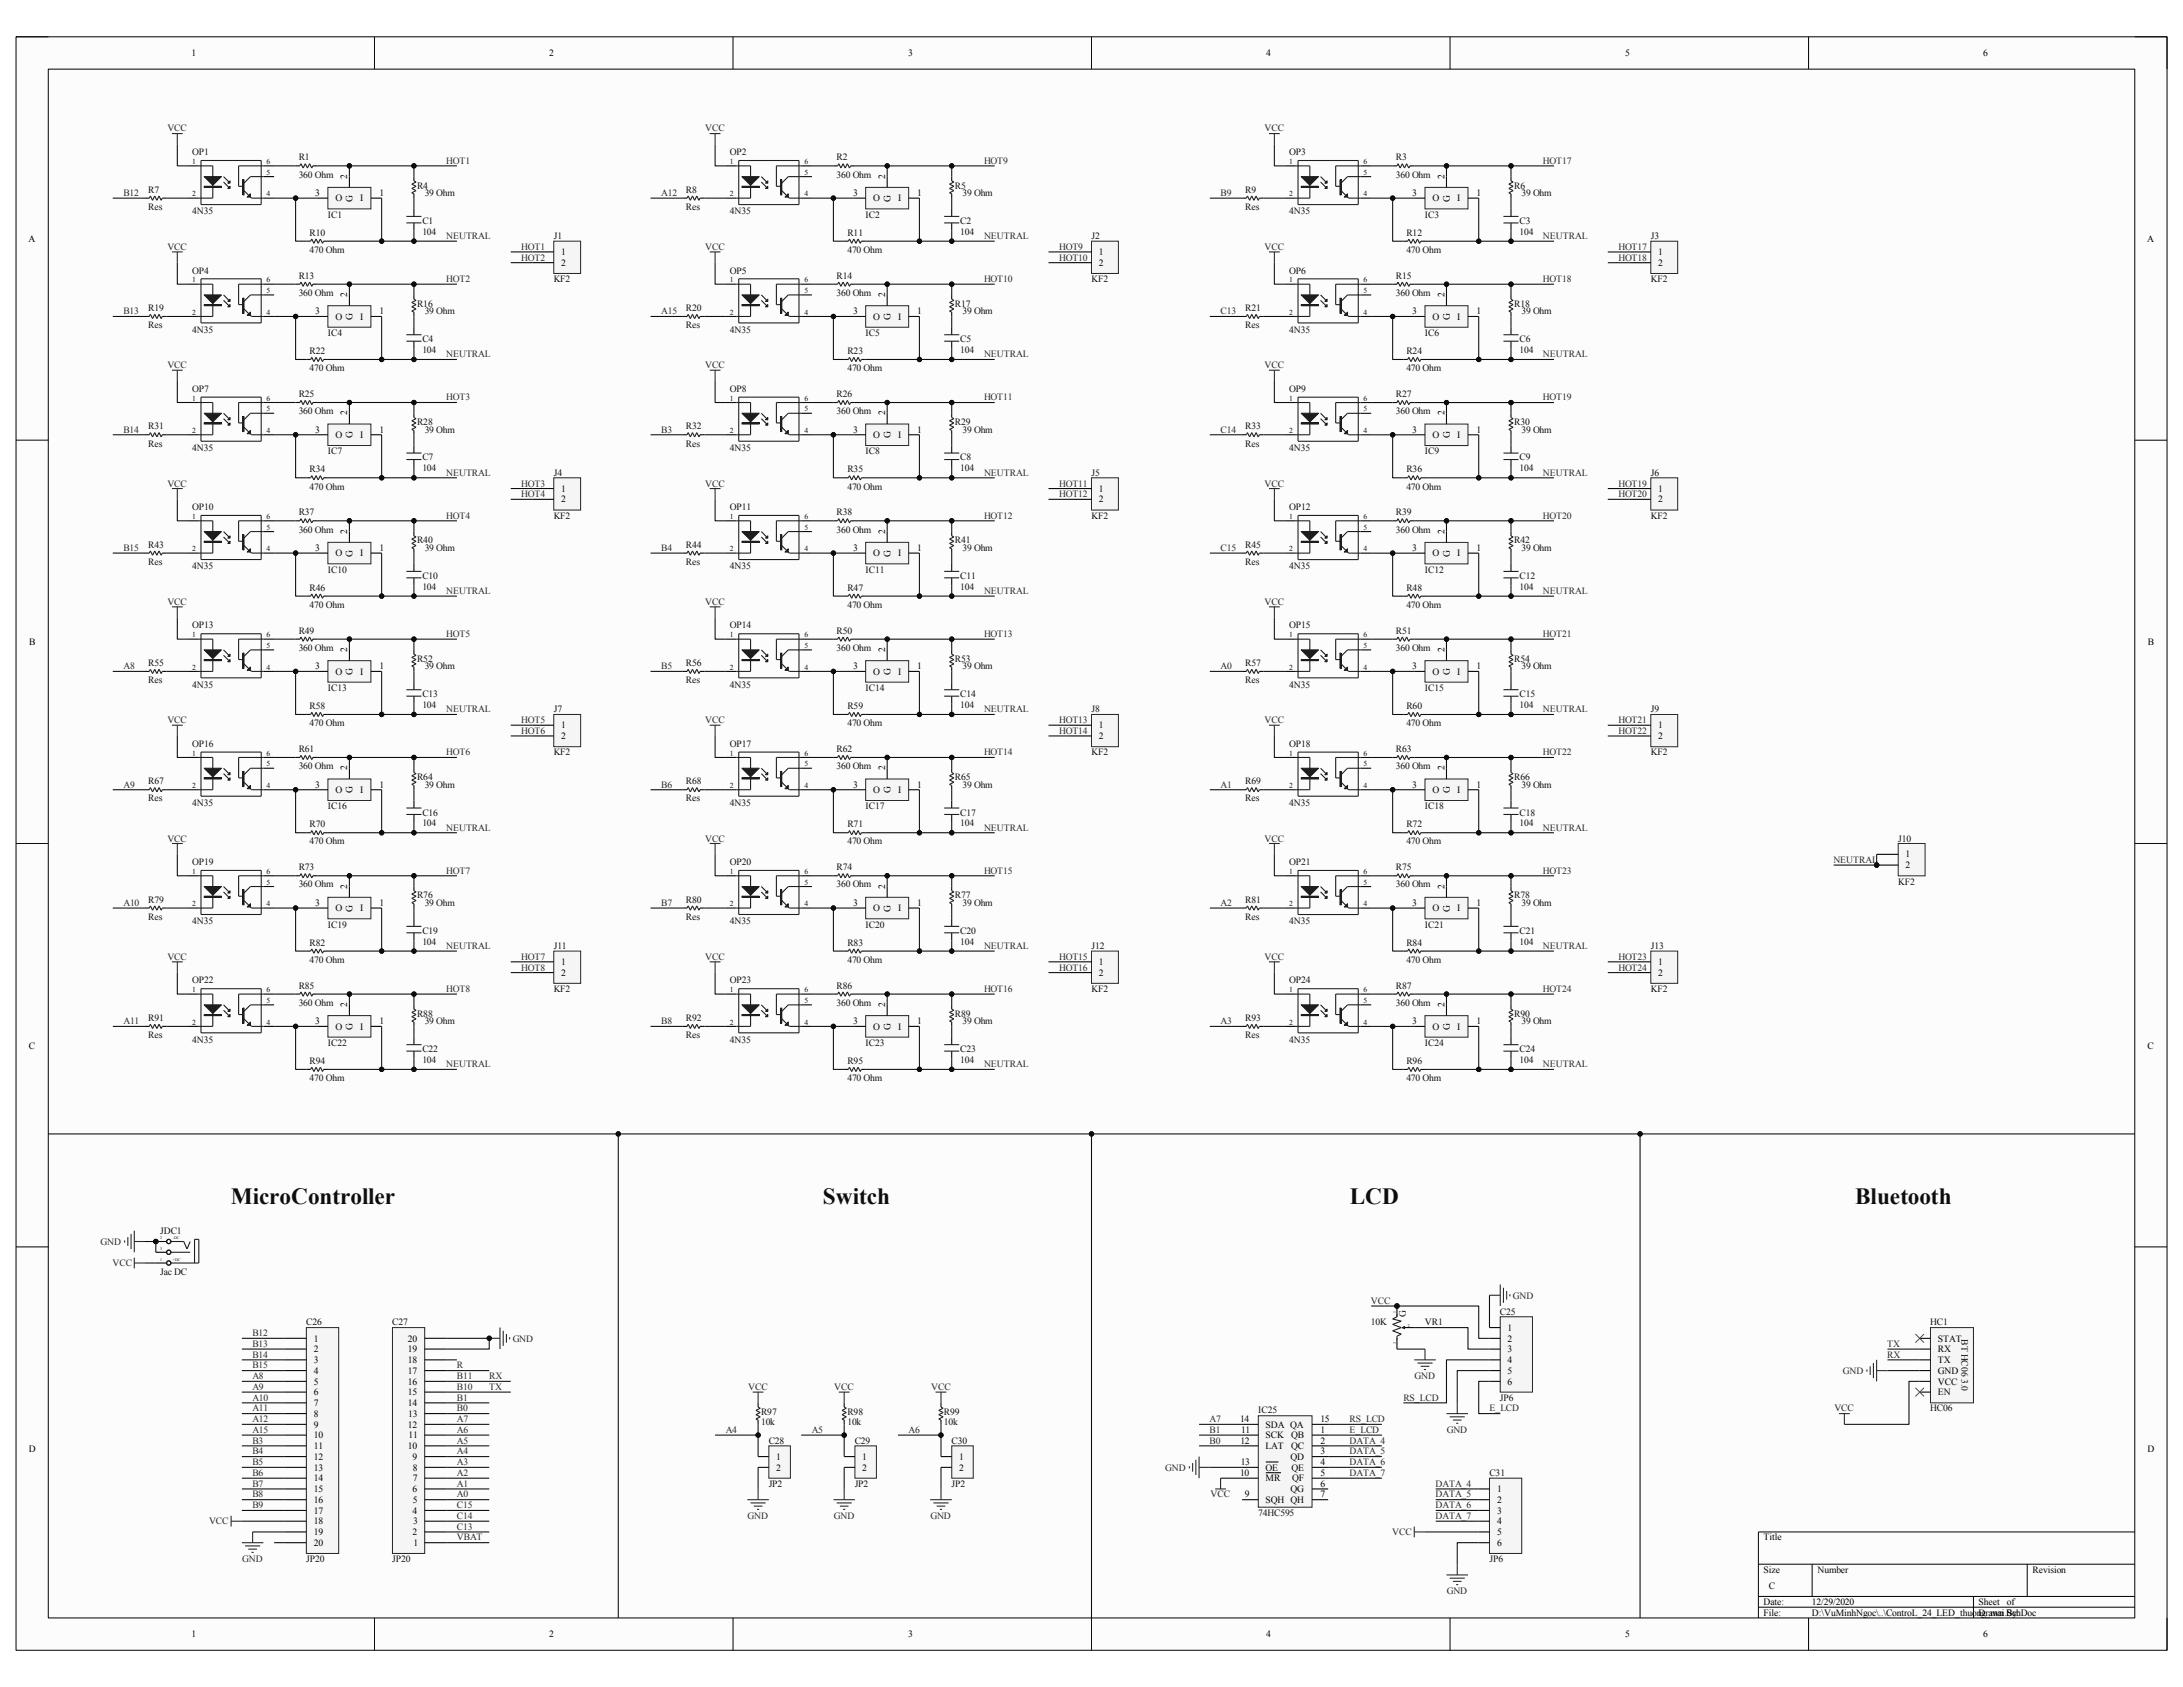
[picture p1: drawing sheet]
<svg xmlns="http://www.w3.org/2000/svg" width="279mm" height="216mm" viewBox="0 0 279 216" stroke-linecap="round" stroke-linejoin="round" font-family="sans-serif">
<defs><g id="words">
<g font-size="3" fill="#0e0e0e">
<text x="29.5" y="154.1">MicroController</text>
<text x="105.3" y="154.1">Switch</text>
<text x="172.7" y="154.1">LCD</text>
<text x="237.4" y="154.1">Bluetooth</text>
</g>
<g font-size="1.2">
<text x="24.5" y="7.2">1</text>
<text x="70.3" y="7.2">2</text>
<text x="116.2" y="7.2">3</text>
<text x="162.1" y="7.2">4</text>
<text x="208" y="7.2">5</text>
<text x="253.8" y="7.2">6</text>
<text x="44.4" y="22.9" transform="rotate(-90 44.4 22.9)">2</text>
<text x="113.3" y="22.9" transform="rotate(-90 113.3 22.9)">2</text>
<text x="184.9" y="22.9" transform="rotate(-90 184.9 22.9)">2</text>
<text x="40.3" y="25.1">3</text>
<text x="42.9" y="25.8">O</text>
<text x="45.1" y="25.8" transform="rotate(-90 45.1 25.8)">G</text>
<text x="46.1" y="25.8">I</text>
<text x="48.6" y="25.1">1</text>
<text x="109.2" y="25.1">3</text>
<text x="111.8" y="25.8">O</text>
<text x="114" y="25.8" transform="rotate(-90 114 25.8)">G</text>
<text x="114.9" y="25.8">I</text>
<text x="117.4" y="25.1">1</text>
<text x="180.7" y="25.1">3</text>
<text x="183.3" y="25.8">O</text>
<text x="185.5" y="25.8" transform="rotate(-90 185.5 25.8)">G</text>
<text x="186.5" y="25.8">I</text>
<text x="189" y="25.1">1</text>
<text x="3.6" y="30.9">A</text>
<text x="71.8" y="32.6">1</text>
<text x="71.8" y="34">2</text>
<text x="140.6" y="32.6">1</text>
<text x="140.6" y="34">2</text>
<text x="212.2" y="32.6">1</text>
<text x="212.2" y="34">2</text>
<text x="274.8" y="30.9">A</text>
<text x="40.3" y="40.2">3</text>
<text x="42.9" y="40.9">O</text>
<text x="44.4" y="38" transform="rotate(-90 44.4 38)">2</text>
<text x="45.1" y="41" transform="rotate(-90 45.1 41)">G</text>
<text x="46.1" y="40.9">I</text>
<text x="48.6" y="40.2">1</text>
<text x="109.2" y="40.2">3</text>
<text x="111.8" y="40.9">O</text>
<text x="113.3" y="38" transform="rotate(-90 113.3 38)">2</text>
<text x="114" y="41" transform="rotate(-90 114 41)">G</text>
<text x="114.9" y="40.9">I</text>
<text x="117.4" y="40.2">1</text>
<text x="180.7" y="40.2">3</text>
<text x="183.3" y="40.9">O</text>
<text x="184.9" y="38" transform="rotate(-90 184.9 38)">2</text>
<text x="185.5" y="41" transform="rotate(-90 185.5 41)">G</text>
<text x="186.5" y="40.9">I</text>
<text x="189" y="40.2">1</text>
<text x="44.4" y="53.2" transform="rotate(-90 44.4 53.2)">2</text>
<text x="113.3" y="53.2" transform="rotate(-90 113.3 53.2)">2</text>
<text x="184.9" y="53.2" transform="rotate(-90 184.9 53.2)">2</text>
<text x="40.3" y="55.4">3</text>
<text x="42.9" y="56">O</text>
<text x="45.1" y="56.1" transform="rotate(-90 45.1 56.1)">G</text>
<text x="46.1" y="56">I</text>
<text x="48.6" y="55.4">1</text>
<text x="109.2" y="55.4">3</text>
<text x="111.8" y="56">O</text>
<text x="114" y="56.1" transform="rotate(-90 114 56.1)">G</text>
<text x="114.9" y="56">I</text>
<text x="117.4" y="55.4">1</text>
<text x="180.7" y="55.4">3</text>
<text x="183.3" y="56">O</text>
<text x="185.5" y="56.1" transform="rotate(-90 185.5 56.1)">G</text>
<text x="186.5" y="56">I</text>
<text x="189" y="55.4">1</text>
<text x="71.8" y="62.9">1</text>
<text x="71.8" y="64.3">2</text>
<text x="140.6" y="62.9">1</text>
<text x="140.6" y="64.3">2</text>
<text x="212.2" y="62.9">1</text>
<text x="212.2" y="64.3">2</text>
<text x="40.3" y="70.5">3</text>
<text x="42.9" y="71.2">O</text>
<text x="44.4" y="68.3" transform="rotate(-90 44.4 68.3)">2</text>
<text x="45.1" y="71.2" transform="rotate(-90 45.1 71.2)">G</text>
<text x="46.1" y="71.2">I</text>
<text x="48.6" y="70.5">1</text>
<text x="109.2" y="70.5">3</text>
<text x="111.8" y="71.2">O</text>
<text x="113.3" y="68.3" transform="rotate(-90 113.3 68.3)">2</text>
<text x="114" y="71.2" transform="rotate(-90 114 71.2)">G</text>
<text x="114.9" y="71.2">I</text>
<text x="117.4" y="70.5">1</text>
<text x="180.7" y="70.5">3</text>
<text x="183.3" y="71.2">O</text>
<text x="184.9" y="68.3" transform="rotate(-90 184.9 68.3)">2</text>
<text x="185.5" y="71.2" transform="rotate(-90 185.5 71.2)">G</text>
<text x="186.5" y="71.2">I</text>
<text x="189" y="70.5">1</text>
<text x="3.7" y="82.5">B</text>
<text x="44.4" y="83.4" transform="rotate(-90 44.4 83.4)">2</text>
<text x="113.3" y="83.4" transform="rotate(-90 113.3 83.4)">2</text>
<text x="184.9" y="83.4" transform="rotate(-90 184.9 83.4)">2</text>
<text x="274.9" y="82.5">B</text>
<text x="40.3" y="85.6">3</text>
<text x="42.9" y="86.4">O</text>
<text x="45.1" y="86.4" transform="rotate(-90 45.1 86.4)">G</text>
<text x="46.1" y="86.4">I</text>
<text x="48.6" y="85.6">1</text>
<text x="109.2" y="85.6">3</text>
<text x="111.8" y="86.4">O</text>
<text x="114" y="86.4" transform="rotate(-90 114 86.4)">G</text>
<text x="114.9" y="86.4">I</text>
<text x="117.4" y="85.6">1</text>
<text x="180.7" y="85.6">3</text>
<text x="183.3" y="86.4">O</text>
<text x="185.5" y="86.4" transform="rotate(-90 185.5 86.4)">G</text>
<text x="186.5" y="86.4">I</text>
<text x="189" y="85.6">1</text>
<text x="71.8" y="93.2">1</text>
<text x="71.8" y="94.6">2</text>
<text x="140.6" y="93.2">1</text>
<text x="140.6" y="94.6">2</text>
<text x="212.2" y="93.2">1</text>
<text x="212.2" y="94.6">2</text>
<text x="40.3" y="100.8">3</text>
<text x="42.9" y="101.5">O</text>
<text x="44.4" y="98.6" transform="rotate(-90 44.4 98.6)">2</text>
<text x="45.1" y="101.5" transform="rotate(-90 45.1 101.5)">G</text>
<text x="46.1" y="101.5">I</text>
<text x="48.6" y="100.8">1</text>
<text x="109.2" y="100.8">3</text>
<text x="111.8" y="101.5">O</text>
<text x="113.3" y="98.6" transform="rotate(-90 113.3 98.6)">2</text>
<text x="114" y="101.5" transform="rotate(-90 114 101.5)">G</text>
<text x="114.9" y="101.5">I</text>
<text x="117.4" y="100.8">1</text>
<text x="180.7" y="100.8">3</text>
<text x="183.3" y="101.5">O</text>
<text x="184.9" y="98.6" transform="rotate(-90 184.9 98.6)">2</text>
<text x="185.5" y="101.5" transform="rotate(-90 185.5 101.5)">G</text>
<text x="186.5" y="101.5">I</text>
<text x="189" y="100.8">1</text>
<text x="44.4" y="113.7" transform="rotate(-90 44.4 113.7)">2</text>
<text x="113.3" y="113.7" transform="rotate(-90 113.3 113.7)">2</text>
<text x="184.9" y="113.7" transform="rotate(-90 184.9 113.7)">2</text>
<text x="243.9" y="109.7">1</text>
<text x="243.9" y="111.1">2</text>
<text x="40.3" y="116">3</text>
<text x="42.9" y="116.6">O</text>
<text x="45.1" y="116.7" transform="rotate(-90 45.1 116.7)">G</text>
<text x="46.1" y="116.6">I</text>
<text x="48.6" y="116">1</text>
<text x="109.2" y="116">3</text>
<text x="111.8" y="116.6">O</text>
<text x="114" y="116.7" transform="rotate(-90 114 116.7)">G</text>
<text x="114.9" y="116.6">I</text>
<text x="117.4" y="116">1</text>
<text x="180.7" y="116">3</text>
<text x="183.3" y="116.6">O</text>
<text x="185.5" y="116.7" transform="rotate(-90 185.5 116.7)">G</text>
<text x="186.5" y="116.6">I</text>
<text x="189" y="116">1</text>
<text x="71.8" y="123.5">1</text>
<text x="71.8" y="124.9">2</text>
<text x="140.6" y="123.5">1</text>
<text x="140.6" y="124.9">2</text>
<text x="212.2" y="123.5">1</text>
<text x="212.2" y="124.9">2</text>
<text x="40.3" y="131.1">3</text>
<text x="42.9" y="131.8">O</text>
<text x="44.4" y="128.9" transform="rotate(-90 44.4 128.9)">2</text>
<text x="45.1" y="131.8" transform="rotate(-90 45.1 131.8)">G</text>
<text x="46.1" y="131.8">I</text>
<text x="48.6" y="131.1">1</text>
<text x="109.2" y="131.1">3</text>
<text x="111.8" y="131.8">O</text>
<text x="113.3" y="128.9" transform="rotate(-90 113.3 128.9)">2</text>
<text x="114" y="131.8" transform="rotate(-90 114 131.8)">G</text>
<text x="114.9" y="131.8">I</text>
<text x="117.4" y="131.1">1</text>
<text x="180.7" y="131.1">3</text>
<text x="183.3" y="131.8">O</text>
<text x="184.9" y="128.9" transform="rotate(-90 184.9 128.9)">2</text>
<text x="185.5" y="131.8" transform="rotate(-90 185.5 131.8)">G</text>
<text x="186.5" y="131.8">I</text>
<text x="189" y="131.1">1</text>
<text x="3.7" y="134.2">C</text>
<text x="274.9" y="134.2">C</text>
<text x="40.2" y="171.7">1</text>
<text x="40.2" y="173.1">2</text>
<text x="52.2" y="173.1">19</text>
<text x="52.2" y="171.7">20</text>
<text x="193" y="170.3">1</text>
<text x="193" y="171.7">2</text>
<text x="193" y="173.1">3</text>
<text x="248" y="171.7">STAT</text>
<text x="248" y="173.1">RX</text>
<text x="40.2" y="174.5">3</text>
<text x="40.2" y="175.8">4</text>
<text x="40.2" y="177.2">5</text>
<text x="40.2" y="178.6">6</text>
<text x="40.2" y="180">7</text>
<text x="52.2" y="180">14</text>
<text x="52.2" y="178.6">15</text>
<text x="52.2" y="177.2">16</text>
<text x="52.2" y="175.8">17</text>
<text x="52.2" y="174.5">18</text>
<text x="193" y="174.5">4</text>
<text x="193" y="175.8">5</text>
<text x="193" y="177.2">6</text>
<text x="248" y="174.5">TX</text>
<text x="248" y="175.8">GND</text>
<text x="248" y="177.2">VCC</text>
<text x="248" y="178.6">EN</text>
<text x="3.7" y="185.8">D</text>
<text x="40.2" y="181.3">8</text>
<text x="40.2" y="182.7">9</text>
<text x="40.2" y="184.1">10</text>
<text x="40.2" y="185.5">11</text>
<text x="52.2" y="185.5">10</text>
<text x="52.2" y="182.7">12</text>
<text x="52.2" y="181.3">13</text>
<text x="52.3" y="184.1">11</text>
<text x="158.7" y="182">14</text>
<text x="158.7" y="184.8">12</text>
<text x="158.8" y="183.4">11</text>
<text x="162" y="184.1">SCK</text>
<text x="162" y="185.5">LAT</text>
<text x="162" y="182.7">SDA QA</text>
<text x="165.3" y="184.1">QB</text>
<text x="165.3" y="185.5">QC</text>
<text x="169" y="182">15</text>
<text x="169" y="183.4">1</text>
<text x="169" y="184.8">2</text>
<text x="274.9" y="185.8">D</text>
<text x="40.2" y="186.8">12</text>
<text x="40.2" y="188.2">13</text>
<text x="40.2" y="189.6">14</text>
<text x="40.2" y="191">15</text>
<text x="52.8" y="191">6</text>
<text x="52.8" y="186.8">9</text>
<text x="52.8" y="189.6">7</text>
<text x="52.8" y="188.2">8</text>
<text x="99.4" y="186.8">1</text>
<text x="99.4" y="188.2">2</text>
<text x="110.4" y="186.8">1</text>
<text x="110.4" y="188.2">2</text>
<text x="122.8" y="186.8">1</text>
<text x="122.8" y="188.2">2</text>
<text x="158.7" y="188.9">10</text>
<text x="158.8" y="187.5">13</text>
<text x="159.3" y="191.6">9</text>
<text x="162" y="189.6">MR</text>
<text x="162" y="188.2">OE</text>
<text x="165.2" y="186.8">QD</text>
<text x="165.2" y="191">QG</text>
<text x="165.3" y="188.2">QE</text>
<text x="165.4" y="189.6">QF</text>
<text x="169" y="186.1">3</text>
<text x="169" y="187.5">4</text>
<text x="169" y="188.9">5</text>
<text x="169" y="190.3">6</text>
<text x="169" y="191.6">7</text>
<text x="191.6" y="191">1</text>
<text x="40.2" y="192.3">16</text>
<text x="40.2" y="193.7">17</text>
<text x="40.2" y="195.1">18</text>
<text x="40.2" y="196.5">19</text>
<text x="40.2" y="197.8">20</text>
<text x="52.8" y="196.5">2</text>
<text x="52.8" y="193.7">4</text>
<text x="52.8" y="192.3">5</text>
<text x="52.9" y="195.1">3</text>
<text x="52.9" y="197.8">1</text>
<text x="162" y="192.3">SQH QH</text>
<text x="191.6" y="192.3">2</text>
<text x="191.6" y="193.7">3</text>
<text x="191.6" y="195.1">4</text>
<text x="191.6" y="196.5">5</text>
<text x="191.6" y="197.8">6</text>
<text x="225.7" y="197.1">Title</text>
<text x="225.7" y="201.3">Size</text>
<text x="226.4" y="203.4">C</text>
<text x="232.6" y="201.3">Number</text>
<text x="260.1" y="201.3">Revision</text>
<text x="24.5" y="209.5">1</text>
<text x="70.3" y="209.5">2</text>
<text x="116.2" y="209.5">3</text>
<text x="162.1" y="209.5">4</text>
<text x="208" y="209.5">5</text>
<text x="225.7" y="205.4">Date:</text>
<text x="225.7" y="206.8">File:</text>
<text x="231.9" y="206.8">D:\VuMinhNgoc\..\ControL_24_LED_thuong_mai.SchDoc</text>
<text x="231.9" y="205.4">12/29/2020</text>
<text x="253.2" y="206.8">Drawn By:</text>
<text x="253.2" y="205.4">Sheet</text>
<text x="253.8" y="209.5">6</text>
<text x="256.8" y="205.4">of</text>
</g>
<g font-size="1.2" fill="#262626">
<text x="21.4" y="16.8">VCC</text>
<text x="90.3" y="16.8">VCC</text>
<text x="161.8" y="16.8">VCC</text>
<text x="57.1" y="21">HOT1</text>
<text x="125.9" y="21">HOT9</text>
<text x="197.5" y="21">HOT17</text>
<text x="15.8" y="25.1">B12</text>
<text x="84.6" y="25.1">A12</text>
<text x="156.2" y="25.1">B9</text>
<text x="21.4" y="32">VCC</text>
<text x="57.1" y="30.6">NEUTRAL</text>
<text x="66.7" y="32">HOT1</text>
<text x="66.7" y="33.4">HOT2</text>
<text x="90.3" y="32">VCC</text>
<text x="125.9" y="30.6">NEUTRAL</text>
<text x="135.6" y="32">HOT9</text>
<text x="135.6" y="33.4">HOT10</text>
<text x="161.8" y="32">VCC</text>
<text x="197.5" y="30.6">NEUTRAL</text>
<text x="207.1" y="32">HOT17</text>
<text x="207.1" y="33.4">HOT18</text>
<text x="15.8" y="40.2">B13</text>
<text x="57.1" y="36.1">HOT2</text>
<text x="84.6" y="40.2">A15</text>
<text x="125.9" y="36.1">HOT10</text>
<text x="156.2" y="40.2">C13</text>
<text x="197.5" y="36.1">HOT18</text>
<text x="21.4" y="47.1">VCC</text>
<text x="57.1" y="45.7">NEUTRAL</text>
<text x="90.3" y="47.1">VCC</text>
<text x="125.9" y="45.7">NEUTRAL</text>
<text x="161.8" y="47.1">VCC</text>
<text x="197.5" y="45.7">NEUTRAL</text>
<text x="57.1" y="51.2">HOT3</text>
<text x="125.9" y="51.2">HOT11</text>
<text x="197.5" y="51.2">HOT19</text>
<text x="15.8" y="55.4">B14</text>
<text x="84.6" y="55.4">B3</text>
<text x="156.2" y="55.4">C14</text>
<text x="21.4" y="62.3">VCC</text>
<text x="57.1" y="60.9">NEUTRAL</text>
<text x="66.7" y="62.3">HOT3</text>
<text x="66.7" y="63.6">HOT4</text>
<text x="90.3" y="62.3">VCC</text>
<text x="125.9" y="60.9">NEUTRAL</text>
<text x="135.6" y="62.3">HOT11</text>
<text x="135.6" y="63.6">HOT12</text>
<text x="161.8" y="62.3">VCC</text>
<text x="197.5" y="60.9">NEUTRAL</text>
<text x="207.1" y="62.3">HOT19</text>
<text x="207.1" y="63.6">HOT20</text>
<text x="15.8" y="70.5">B15</text>
<text x="57.1" y="66.4">HOT4</text>
<text x="84.6" y="70.5">B4</text>
<text x="125.9" y="66.4">HOT12</text>
<text x="156.2" y="70.5">C15</text>
<text x="197.5" y="66.4">HOT20</text>
<text x="21.4" y="77.4">VCC</text>
<text x="57.1" y="76">NEUTRAL</text>
<text x="90.3" y="77.4">VCC</text>
<text x="125.9" y="76">NEUTRAL</text>
<text x="161.8" y="77.4">VCC</text>
<text x="197.5" y="76">NEUTRAL</text>
<text x="57.1" y="81.5">HOT5</text>
<text x="125.9" y="81.5">HOT13</text>
<text x="197.5" y="81.5">HOT21</text>
<text x="15.8" y="85.6">A8</text>
<text x="84.6" y="85.6">B5</text>
<text x="156.2" y="85.6">A0</text>
<text x="21.4" y="92.5">VCC</text>
<text x="57.1" y="91.1">NEUTRAL</text>
<text x="66.7" y="92.5">HOT5</text>
<text x="66.7" y="93.9">HOT6</text>
<text x="90.3" y="92.5">VCC</text>
<text x="125.9" y="91.1">NEUTRAL</text>
<text x="135.6" y="92.5">HOT13</text>
<text x="135.6" y="93.9">HOT14</text>
<text x="161.8" y="92.5">VCC</text>
<text x="197.5" y="91.1">NEUTRAL</text>
<text x="207.1" y="92.5">HOT21</text>
<text x="207.1" y="93.9">HOT22</text>
<text x="15.8" y="100.8">A9</text>
<text x="57.1" y="96.6">HOT6</text>
<text x="84.6" y="100.8">B6</text>
<text x="125.9" y="96.6">HOT14</text>
<text x="156.2" y="100.8">A1</text>
<text x="197.5" y="96.6">HOT22</text>
<text x="21.4" y="107.7">VCC</text>
<text x="57.1" y="106.3">NEUTRAL</text>
<text x="90.3" y="107.7">VCC</text>
<text x="125.9" y="106.3">NEUTRAL</text>
<text x="161.8" y="107.7">VCC</text>
<text x="197.5" y="106.3">NEUTRAL</text>
<text x="57.1" y="111.8">HOT7</text>
<text x="125.9" y="111.8">HOT15</text>
<text x="197.5" y="111.8">HOT23</text>
<text x="234.7" y="110.4">NEUTRAL</text>
<text x="15.8" y="116">A10</text>
<text x="84.6" y="116">B7</text>
<text x="156.2" y="116">A2</text>
<text x="21.4" y="122.8">VCC</text>
<text x="57.1" y="121.5">NEUTRAL</text>
<text x="66.7" y="122.8">HOT7</text>
<text x="66.7" y="124.2">HOT8</text>
<text x="90.3" y="122.8">VCC</text>
<text x="125.9" y="121.5">NEUTRAL</text>
<text x="135.6" y="122.8">HOT15</text>
<text x="135.6" y="124.2">HOT16</text>
<text x="161.8" y="122.8">VCC</text>
<text x="197.5" y="121.5">NEUTRAL</text>
<text x="207.1" y="122.8">HOT23</text>
<text x="207.1" y="124.2">HOT24</text>
<text x="15.8" y="131.1">A11</text>
<text x="57.1" y="127">HOT8</text>
<text x="84.6" y="131.1">B8</text>
<text x="125.9" y="127">HOT16</text>
<text x="156.2" y="131.1">A3</text>
<text x="197.5" y="127">HOT24</text>
<text x="57.1" y="136.6">NEUTRAL</text>
<text x="125.9" y="136.6">NEUTRAL</text>
<text x="197.5" y="136.6">NEUTRAL</text>
<text x="12.9" y="159.3">GND</text>
<text x="14.4" y="162.1">VCC</text>
<text x="175.5" y="166.9">VCC</text>
<text x="193.6" y="166.2">GND</text>
<text x="32.3" y="171">B12</text>
<text x="32.3" y="172.4">B13</text>
<text x="32.3" y="173.7">B14</text>
<text x="65.6" y="171.7">GND</text>
<text x="241.6" y="173.7">RX</text>
<text x="241.6" y="172.4">TX</text>
<text x="32.3" y="175.1">B15</text>
<text x="32.3" y="176.5">A8</text>
<text x="32.3" y="177.9">A9</text>
<text x="32.3" y="179.2">A10</text>
<text x="58.5" y="175.1">R</text>
<text x="58.5" y="176.5">B11</text>
<text x="58.5" y="177.9">B10</text>
<text x="58.5" y="179.2">B1</text>
<text x="62.6" y="177.9">TX</text>
<text x="62.6" y="176.5">RX</text>
<text x="95.8" y="177.9">VCC</text>
<text x="106.8" y="177.9">VCC</text>
<text x="119.2" y="177.9">VCC</text>
<text x="179.6" y="179.2">RS_LCD</text>
<text x="181.1" y="176.5">GND</text>
<text x="235.9" y="175.8">GND</text>
<text x="32.3" y="180.6">A11</text>
<text x="32.3" y="182">A12</text>
<text x="32.3" y="183.4">A15</text>
<text x="32.3" y="184.8">B3</text>
<text x="58.5" y="180.6">B0</text>
<text x="58.5" y="182">A7</text>
<text x="58.5" y="183.4">A6</text>
<text x="58.5" y="184.8">A5</text>
<text x="92.9" y="183.4">A4</text>
<text x="103.9" y="183.4">A5</text>
<text x="116.3" y="183.4">A6</text>
<text x="154.8" y="182">A7</text>
<text x="154.8" y="184.8">B0</text>
<text x="154.8" y="183.4">B1</text>
<text x="172.7" y="182">RS_LCD</text>
<text x="172.7" y="183.4">E_LCD</text>
<text x="172.7" y="184.8">DATA_4</text>
<text x="185.2" y="183.4">GND</text>
<text x="190.6" y="180.6">E_LCD</text>
<text x="234.8" y="180.6">VCC</text>
<text x="32.3" y="186.1">B4</text>
<text x="32.3" y="187.5">B5</text>
<text x="32.3" y="188.9">B6</text>
<text x="32.3" y="190.3">B7</text>
<text x="32.3" y="191.6">B8</text>
<text x="58.5" y="186.1">A4</text>
<text x="58.5" y="187.5">A3</text>
<text x="58.5" y="188.9">A2</text>
<text x="58.5" y="190.3">A1</text>
<text x="58.5" y="191.6">A0</text>
<text x="149.1" y="188.2">GND</text>
<text x="154.9" y="191.6">VCC</text>
<text x="172.7" y="186.1">DATA_5</text>
<text x="172.7" y="188.9">DATA_7</text>
<text x="172.7" y="187.5">DATA_6</text>
<text x="183.7" y="190.3">DATA_4</text>
<text x="183.7" y="191.6">DATA_5</text>
<text x="26.8" y="195.1">VCC</text>
<text x="32.3" y="193">B9</text>
<text x="58.5" y="193">C15</text>
<text x="58.5" y="194.4">C14</text>
<text x="58.5" y="195.8">C13</text>
<text x="58.5" y="197.1">VBAT</text>
<text x="95.7" y="194.4">GND</text>
<text x="106.7" y="194.4">GND</text>
<text x="119.1" y="194.4">GND</text>
<text x="178.2" y="196.5">VCC</text>
<text x="183.7" y="193">DATA_6</text>
<text x="183.7" y="194.4">DATA_7</text>
<text x="31" y="199.9">GND</text>
<text x="185.2" y="204">GND</text>
</g>
<g font-size="1.2" fill="#0e0e0e">
<text x="24.6" y="19.9">OP1</text>
<text x="38.2" y="20.5">R1</text>
<text x="38.2" y="22.7">360 Ohm</text>
<text x="93.4" y="19.9">OP2</text>
<text x="107.1" y="20.5">R2</text>
<text x="107.1" y="22.7">360 Ohm</text>
<text x="165" y="19.9">OP3</text>
<text x="178.6" y="20.5">R3</text>
<text x="178.6" y="22.7">360 Ohm</text>
<text x="19" y="24.7">R7</text>
<text x="19" y="26.9">Res</text>
<text x="24.6" y="27.4">4N35</text>
<text x="42" y="27.9">IC1</text>
<text x="53.4" y="24.1">R4</text>
<text x="54.1" y="28.7">C1</text>
<text x="54.4" y="25.1">39 Ohm</text>
<text x="87.8" y="24.7">R8</text>
<text x="87.8" y="26.9">Res</text>
<text x="93.4" y="27.4">4N35</text>
<text x="110.8" y="27.9">IC2</text>
<text x="122.2" y="24.1">R5</text>
<text x="122.9" y="28.7">C2</text>
<text x="123.2" y="25.1">39 Ohm</text>
<text x="159.4" y="24.7">R9</text>
<text x="159.4" y="26.9">Res</text>
<text x="165" y="27.4">4N35</text>
<text x="182.4" y="27.9">IC3</text>
<text x="193.8" y="24.1">R6</text>
<text x="194.5" y="28.7">C3</text>
<text x="194.7" y="25.1">39 Ohm</text>
<text x="24.6" y="35">OP4</text>
<text x="38.2" y="35.7">R13</text>
<text x="39.6" y="30.2">R10</text>
<text x="39.6" y="32.4">470 Ohm</text>
<text x="54.1" y="30.1">104</text>
<text x="70.9" y="30.6">J1</text>
<text x="93.4" y="35">OP5</text>
<text x="107.1" y="35.7">R14</text>
<text x="108.5" y="30.2">R11</text>
<text x="108.5" y="32.4">470 Ohm</text>
<text x="122.9" y="30.1">104</text>
<text x="139.7" y="30.6">J2</text>
<text x="165" y="35">OP6</text>
<text x="178.6" y="35.7">R15</text>
<text x="180" y="30.2">R12</text>
<text x="180" y="32.4">470 Ohm</text>
<text x="194.5" y="30.1">104</text>
<text x="211.3" y="30.6">J3</text>
<text x="19" y="39.8">R19</text>
<text x="38.2" y="37.9">360 Ohm</text>
<text x="53.4" y="39.2">R16</text>
<text x="54.4" y="40.2">39 Ohm</text>
<text x="70.9" y="36.1">KF2</text>
<text x="87.8" y="39.8">R20</text>
<text x="107.1" y="37.9">360 Ohm</text>
<text x="122.2" y="39.2">R17</text>
<text x="123.2" y="40.2">39 Ohm</text>
<text x="139.7" y="36.1">KF2</text>
<text x="159.4" y="39.8">R21</text>
<text x="178.6" y="37.9">360 Ohm</text>
<text x="193.8" y="39.2">R18</text>
<text x="194.7" y="40.2">39 Ohm</text>
<text x="211.3" y="36.1">KF2</text>
<text x="19" y="42">Res</text>
<text x="24.6" y="42.6">4N35</text>
<text x="39.6" y="45.3">R22</text>
<text x="39.6" y="47.5">470 Ohm</text>
<text x="42" y="43">IC4</text>
<text x="54.1" y="43.8">C4</text>
<text x="54.1" y="45.2">104</text>
<text x="87.8" y="42">Res</text>
<text x="93.4" y="42.6">4N35</text>
<text x="108.5" y="45.3">R23</text>
<text x="108.5" y="47.5">470 Ohm</text>
<text x="110.8" y="43">IC5</text>
<text x="122.9" y="43.8">C5</text>
<text x="122.9" y="45.2">104</text>
<text x="159.4" y="42">Res</text>
<text x="165" y="42.6">4N35</text>
<text x="180" y="45.3">R24</text>
<text x="180" y="47.5">470 Ohm</text>
<text x="182.4" y="43">IC6</text>
<text x="194.5" y="43.8">C6</text>
<text x="194.5" y="45.2">104</text>
<text x="24.6" y="50.1">OP7</text>
<text x="38.2" y="50.8">R25</text>
<text x="38.2" y="53">360 Ohm</text>
<text x="93.4" y="50.1">OP8</text>
<text x="107.1" y="50.8">R26</text>
<text x="107.1" y="53">360 Ohm</text>
<text x="165" y="50.1">OP9</text>
<text x="178.6" y="50.8">R27</text>
<text x="178.6" y="53">360 Ohm</text>
<text x="19" y="54.9">R31</text>
<text x="19" y="57.2">Res</text>
<text x="24.6" y="57.7">4N35</text>
<text x="42" y="58.1">IC7</text>
<text x="53.4" y="54.4">R28</text>
<text x="54.1" y="58.9">C7</text>
<text x="54.4" y="55.4">39 Ohm</text>
<text x="87.8" y="54.9">R32</text>
<text x="87.8" y="57.2">Res</text>
<text x="93.4" y="57.7">4N35</text>
<text x="110.8" y="58.1">IC8</text>
<text x="122.2" y="54.4">R29</text>
<text x="122.9" y="58.9">C8</text>
<text x="123.2" y="55.4">39 Ohm</text>
<text x="159.4" y="54.9">R33</text>
<text x="159.4" y="57.2">Res</text>
<text x="165" y="57.7">4N35</text>
<text x="182.4" y="58.1">IC9</text>
<text x="193.8" y="54.4">R30</text>
<text x="194.5" y="58.9">C9</text>
<text x="194.7" y="55.4">39 Ohm</text>
<text x="24.6" y="65.3">OP10</text>
<text x="38.2" y="66">R37</text>
<text x="39.6" y="60.5">R34</text>
<text x="39.6" y="62.7">470 Ohm</text>
<text x="54.1" y="60.3">104</text>
<text x="70.9" y="60.9">J4</text>
<text x="93.4" y="65.3">OP11</text>
<text x="107.1" y="66">R38</text>
<text x="108.5" y="60.5">R35</text>
<text x="108.5" y="62.7">470 Ohm</text>
<text x="122.9" y="60.3">104</text>
<text x="139.7" y="60.9">J5</text>
<text x="165" y="65.3">OP12</text>
<text x="178.6" y="66">R39</text>
<text x="180" y="60.5">R36</text>
<text x="180" y="62.7">470 Ohm</text>
<text x="194.5" y="60.3">104</text>
<text x="211.3" y="60.9">J6</text>
<text x="19" y="70.1">R43</text>
<text x="38.2" y="68.2">360 Ohm</text>
<text x="53.4" y="69.6">R40</text>
<text x="54.4" y="70.5">39 Ohm</text>
<text x="70.9" y="66.4">KF2</text>
<text x="87.8" y="70.1">R44</text>
<text x="107.1" y="68.2">360 Ohm</text>
<text x="122.2" y="69.6">R41</text>
<text x="123.2" y="70.5">39 Ohm</text>
<text x="139.7" y="66.4">KF2</text>
<text x="159.4" y="70.1">R45</text>
<text x="178.6" y="68.2">360 Ohm</text>
<text x="193.8" y="69.6">R42</text>
<text x="194.7" y="70.5">39 Ohm</text>
<text x="211.3" y="66.4">KF2</text>
<text x="19" y="72.3">Res</text>
<text x="24.6" y="72.9">4N35</text>
<text x="39.6" y="75.6">R46</text>
<text x="39.6" y="77.8">470 Ohm</text>
<text x="42" y="73.3">IC10</text>
<text x="54.1" y="74.1">C10</text>
<text x="54.1" y="75.5">104</text>
<text x="87.8" y="72.3">Res</text>
<text x="93.4" y="72.9">4N35</text>
<text x="108.5" y="75.6">R47</text>
<text x="108.5" y="77.8">470 Ohm</text>
<text x="110.8" y="73.3">IC11</text>
<text x="122.9" y="74.1">C11</text>
<text x="122.9" y="75.5">104</text>
<text x="159.4" y="72.3">Res</text>
<text x="165" y="72.9">4N35</text>
<text x="180" y="75.6">R48</text>
<text x="180" y="77.8">470 Ohm</text>
<text x="182.4" y="73.3">IC12</text>
<text x="194.5" y="74.1">C12</text>
<text x="194.5" y="75.5">104</text>
<text x="24.6" y="80.4">OP13</text>
<text x="38.2" y="81.1">R49</text>
<text x="38.2" y="83.3">360 Ohm</text>
<text x="93.4" y="80.4">OP14</text>
<text x="107.1" y="81.1">R50</text>
<text x="107.1" y="83.3">360 Ohm</text>
<text x="165" y="80.4">OP15</text>
<text x="178.6" y="81.1">R51</text>
<text x="178.6" y="83.3">360 Ohm</text>
<text x="19" y="85.3">R55</text>
<text x="19" y="87.5">Res</text>
<text x="24.6" y="88">4N35</text>
<text x="42" y="88.4">IC13</text>
<text x="53.4" y="84.7">R52</text>
<text x="54.1" y="89.2">C13</text>
<text x="54.4" y="85.6">39 Ohm</text>
<text x="87.8" y="85.3">R56</text>
<text x="87.8" y="87.5">Res</text>
<text x="93.4" y="88">4N35</text>
<text x="110.8" y="88.4">IC14</text>
<text x="122.2" y="84.7">R53</text>
<text x="122.9" y="89.2">C14</text>
<text x="123.2" y="85.6">39 Ohm</text>
<text x="159.4" y="85.3">R57</text>
<text x="159.4" y="87.5">Res</text>
<text x="165" y="88">4N35</text>
<text x="182.4" y="88.4">IC15</text>
<text x="193.8" y="84.7">R54</text>
<text x="194.5" y="89.2">C15</text>
<text x="194.7" y="85.6">39 Ohm</text>
<text x="24.6" y="95.5">OP16</text>
<text x="39.6" y="90.8">R58</text>
<text x="39.6" y="93">470 Ohm</text>
<text x="54.1" y="90.6">104</text>
<text x="70.9" y="91.1">J7</text>
<text x="93.4" y="95.5">OP17</text>
<text x="108.5" y="90.8">R59</text>
<text x="108.5" y="93">470 Ohm</text>
<text x="122.9" y="90.6">104</text>
<text x="139.7" y="91.1">J8</text>
<text x="165" y="95.5">OP18</text>
<text x="180" y="90.8">R60</text>
<text x="180" y="93">470 Ohm</text>
<text x="194.5" y="90.6">104</text>
<text x="211.3" y="91.1">J9</text>
<text x="19" y="100.4">R67</text>
<text x="38.2" y="96.3">R61</text>
<text x="38.2" y="98.5">360 Ohm</text>
<text x="53.4" y="99.8">R64</text>
<text x="54.4" y="100.8">39 Ohm</text>
<text x="70.9" y="96.6">KF2</text>
<text x="87.8" y="100.4">R68</text>
<text x="107.1" y="96.3">R62</text>
<text x="107.1" y="98.5">360 Ohm</text>
<text x="122.2" y="99.8">R65</text>
<text x="123.2" y="100.8">39 Ohm</text>
<text x="139.7" y="96.6">KF2</text>
<text x="159.4" y="100.4">R69</text>
<text x="178.6" y="96.3">R63</text>
<text x="178.6" y="98.5">360 Ohm</text>
<text x="193.8" y="99.8">R66</text>
<text x="194.7" y="100.8">39 Ohm</text>
<text x="211.3" y="96.6">KF2</text>
<text x="19" y="102.6">Res</text>
<text x="24.6" y="103.1">4N35</text>
<text x="39.6" y="105.9">R70</text>
<text x="42" y="103.5">IC16</text>
<text x="54.1" y="104.4">C16</text>
<text x="54.1" y="105.7">104</text>
<text x="87.8" y="102.6">Res</text>
<text x="93.4" y="103.1">4N35</text>
<text x="108.5" y="105.9">R71</text>
<text x="110.8" y="103.5">IC17</text>
<text x="122.9" y="104.4">C17</text>
<text x="122.9" y="105.7">104</text>
<text x="159.4" y="102.6">Res</text>
<text x="165" y="103.1">4N35</text>
<text x="180" y="105.9">R72</text>
<text x="182.4" y="103.5">IC18</text>
<text x="194.5" y="104.4">C18</text>
<text x="194.5" y="105.7">104</text>
<text x="243" y="107.7">J10</text>
<text x="24.6" y="110.7">OP19</text>
<text x="38.2" y="111.4">R73</text>
<text x="38.2" y="113.6">360 Ohm</text>
<text x="39.6" y="108.1">470 Ohm</text>
<text x="93.4" y="110.7">OP20</text>
<text x="107.1" y="111.4">R74</text>
<text x="107.1" y="113.6">360 Ohm</text>
<text x="108.5" y="108.1">470 Ohm</text>
<text x="165" y="110.7">OP21</text>
<text x="178.6" y="111.4">R75</text>
<text x="178.6" y="113.6">360 Ohm</text>
<text x="180" y="108.1">470 Ohm</text>
<text x="243" y="113.2">KF2</text>
<text x="19" y="115.5">R79</text>
<text x="19" y="117.7">Res</text>
<text x="24.6" y="118.3">4N35</text>
<text x="42" y="118.7">IC19</text>
<text x="53.4" y="115">R76</text>
<text x="54.1" y="119.5">C19</text>
<text x="54.4" y="116">39 Ohm</text>
<text x="87.8" y="115.5">R80</text>
<text x="87.8" y="117.7">Res</text>
<text x="93.4" y="118.3">4N35</text>
<text x="110.8" y="118.7">IC20</text>
<text x="122.2" y="115">R77</text>
<text x="122.9" y="119.5">C20</text>
<text x="123.2" y="116">39 Ohm</text>
<text x="159.4" y="115.5">R81</text>
<text x="159.4" y="117.7">Res</text>
<text x="165" y="118.3">4N35</text>
<text x="182.4" y="118.7">IC21</text>
<text x="193.8" y="115">R78</text>
<text x="194.5" y="119.5">C21</text>
<text x="194.7" y="116">39 Ohm</text>
<text x="24.6" y="125.9">OP22</text>
<text x="39.6" y="121">R82</text>
<text x="39.6" y="123.2">470 Ohm</text>
<text x="54.1" y="120.9">104</text>
<text x="70.9" y="121.5">J11</text>
<text x="93.4" y="125.9">OP23</text>
<text x="108.5" y="121">R83</text>
<text x="108.5" y="123.2">470 Ohm</text>
<text x="122.9" y="120.9">104</text>
<text x="139.7" y="121.5">J12</text>
<text x="165" y="125.9">OP24</text>
<text x="180" y="121">R84</text>
<text x="180" y="123.2">470 Ohm</text>
<text x="194.5" y="120.9">104</text>
<text x="211.3" y="121.5">J13</text>
<text x="19" y="130.7">R91</text>
<text x="38.2" y="126.5">R85</text>
<text x="38.2" y="128.7">360 Ohm</text>
<text x="53.4" y="130.1">R88</text>
<text x="54.4" y="131.1">39 Ohm</text>
<text x="70.9" y="127">KF2</text>
<text x="87.8" y="130.7">R92</text>
<text x="107.1" y="126.5">R86</text>
<text x="107.1" y="128.7">360 Ohm</text>
<text x="122.2" y="130.1">R89</text>
<text x="123.2" y="131.1">39 Ohm</text>
<text x="139.7" y="127">KF2</text>
<text x="159.4" y="130.7">R93</text>
<text x="178.6" y="126.5">R87</text>
<text x="178.6" y="128.7">360 Ohm</text>
<text x="193.8" y="130.1">R90</text>
<text x="194.7" y="131.1">39 Ohm</text>
<text x="211.3" y="127">KF2</text>
<text x="19" y="132.9">Res</text>
<text x="24.6" y="133.4">4N35</text>
<text x="39.6" y="136.2">R94</text>
<text x="42" y="133.8">IC22</text>
<text x="54.1" y="134.7">C22</text>
<text x="54.1" y="136">104</text>
<text x="87.8" y="132.9">Res</text>
<text x="93.4" y="133.4">4N35</text>
<text x="108.5" y="136.2">R95</text>
<text x="110.8" y="133.8">IC23</text>
<text x="122.9" y="134.7">C23</text>
<text x="122.9" y="136">104</text>
<text x="159.4" y="132.9">Res</text>
<text x="165" y="133.4">4N35</text>
<text x="180" y="136.2">R96</text>
<text x="182.4" y="133.8">IC24</text>
<text x="194.5" y="134.7">C24</text>
<text x="194.5" y="136">104</text>
<text x="39.6" y="138.4">470 Ohm</text>
<text x="108.5" y="138.4">470 Ohm</text>
<text x="180" y="138.4">470 Ohm</text>
<text x="20.5" y="157.9">JDC1</text>
<text x="20.5" y="163.2">Jac DC</text>
<text x="39.2" y="169.6">C26</text>
<text x="50.2" y="169.6">C27</text>
<text x="175.5" y="169.6">10K</text>
<text x="179.9" y="168.5" transform="rotate(-90 179.9 168.5)">G</text>
<text x="182.4" y="169.6">VR1</text>
<text x="192" y="168.2">C25</text>
<text x="247.1" y="169.6">HC1</text>
<text x="251" y="171.4" transform="rotate(90 251 171.4)">BT HC06 3.0</text>
<text x="192" y="179.2">JP6</text>
<text x="97.4" y="181.1">R97</text>
<text x="97.4" y="182.4">10k</text>
<text x="98.4" y="184.8">C28</text>
<text x="108.5" y="181.1">R98</text>
<text x="108.5" y="182.4">10k</text>
<text x="109.4" y="184.8">C29</text>
<text x="120.8" y="181.1">R99</text>
<text x="120.8" y="182.4">10k</text>
<text x="121.8" y="184.8">C30</text>
<text x="161" y="180.9">IC25</text>
<text x="247.1" y="180.6">HC06</text>
<text x="98.4" y="190.3">JP2</text>
<text x="109.4" y="190.3">JP2</text>
<text x="121.8" y="190.3">JP2</text>
<text x="190.6" y="188.9">C31</text>
<text x="161" y="194">74HC595</text>
<text x="39.2" y="199.9">JP20</text>
<text x="50.2" y="199.9">JP20</text>
<text x="190.6" y="199.9">JP6</text>
</g>
<g font-size="1" fill="#0e0e0e">
<text x="24.6" y="21">1</text>
<text x="34.1" y="22.4">5</text>
<text x="34.1" y="21">6</text>
<text x="93.4" y="21">1</text>
<text x="103" y="22.4">5</text>
<text x="103" y="21">6</text>
<text x="165" y="21">1</text>
<text x="174.5" y="22.4">5</text>
<text x="174.5" y="21">6</text>
<text x="24.6" y="25.1">2</text>
<text x="34.1" y="25.1">4</text>
<text x="93.4" y="25.1">2</text>
<text x="103" y="25.1">4</text>
<text x="165" y="25.1">2</text>
<text x="174.5" y="25.1">4</text>
<text x="24.6" y="36.2">1</text>
<text x="24.6" y="40.3">2</text>
<text x="34.1" y="40.3">4</text>
<text x="34.1" y="37.5">5</text>
<text x="34.1" y="36.2">6</text>
<text x="93.4" y="36.2">1</text>
<text x="93.4" y="40.3">2</text>
<text x="103" y="40.3">4</text>
<text x="103" y="37.5">5</text>
<text x="103" y="36.2">6</text>
<text x="165" y="36.2">1</text>
<text x="165" y="40.3">2</text>
<text x="174.5" y="40.3">4</text>
<text x="174.5" y="37.5">5</text>
<text x="174.5" y="36.2">6</text>
<text x="24.6" y="51.3">1</text>
<text x="34.1" y="52.7">5</text>
<text x="34.1" y="51.3">6</text>
<text x="93.4" y="51.3">1</text>
<text x="103" y="52.7">5</text>
<text x="103" y="51.3">6</text>
<text x="165" y="51.3">1</text>
<text x="174.5" y="52.7">5</text>
<text x="174.5" y="51.3">6</text>
<text x="24.6" y="55.4">2</text>
<text x="34.1" y="55.4">4</text>
<text x="93.4" y="55.4">2</text>
<text x="103" y="55.4">4</text>
<text x="165" y="55.4">2</text>
<text x="174.5" y="55.4">4</text>
<text x="24.6" y="66.4">1</text>
<text x="24.6" y="70.6">2</text>
<text x="34.1" y="70.6">4</text>
<text x="34.1" y="67.8">5</text>
<text x="34.1" y="66.4">6</text>
<text x="93.4" y="66.4">1</text>
<text x="93.4" y="70.6">2</text>
<text x="103" y="70.6">4</text>
<text x="103" y="67.8">5</text>
<text x="103" y="66.4">6</text>
<text x="165" y="66.4">1</text>
<text x="165" y="70.6">2</text>
<text x="174.5" y="70.6">4</text>
<text x="174.5" y="67.8">5</text>
<text x="174.5" y="66.4">6</text>
<text x="24.6" y="81.6">1</text>
<text x="34.1" y="83">5</text>
<text x="34.1" y="81.6">6</text>
<text x="93.4" y="81.6">1</text>
<text x="103" y="83">5</text>
<text x="103" y="81.6">6</text>
<text x="165" y="81.6">1</text>
<text x="174.5" y="83">5</text>
<text x="174.5" y="81.6">6</text>
<text x="24.6" y="85.7">2</text>
<text x="34.1" y="85.7">4</text>
<text x="93.4" y="85.7">2</text>
<text x="103" y="85.7">4</text>
<text x="165" y="85.7">2</text>
<text x="174.5" y="85.7">4</text>
<text x="24.6" y="96.7">1</text>
<text x="24.6" y="100.8">2</text>
<text x="34.1" y="100.8">4</text>
<text x="34.1" y="98.1">5</text>
<text x="34.1" y="96.7">6</text>
<text x="93.4" y="96.7">1</text>
<text x="93.4" y="100.8">2</text>
<text x="103" y="100.8">4</text>
<text x="103" y="98.1">5</text>
<text x="103" y="96.7">6</text>
<text x="165" y="96.7">1</text>
<text x="165" y="100.8">2</text>
<text x="174.5" y="100.8">4</text>
<text x="174.5" y="98.1">5</text>
<text x="174.5" y="96.7">6</text>
<text x="24.6" y="111.8">1</text>
<text x="34.1" y="113.2">5</text>
<text x="34.1" y="111.8">6</text>
<text x="93.4" y="111.8">1</text>
<text x="103" y="113.2">5</text>
<text x="103" y="111.8">6</text>
<text x="165" y="111.8">1</text>
<text x="174.5" y="113.2">5</text>
<text x="174.5" y="111.8">6</text>
<text x="24.6" y="116">2</text>
<text x="34.1" y="116">4</text>
<text x="93.4" y="116">2</text>
<text x="103" y="116">4</text>
<text x="165" y="116">2</text>
<text x="174.5" y="116">4</text>
<text x="24.6" y="127">1</text>
<text x="24.6" y="131.1">2</text>
<text x="34.1" y="131.1">4</text>
<text x="34.1" y="128.4">5</text>
<text x="34.1" y="127">6</text>
<text x="93.4" y="127">1</text>
<text x="93.4" y="131.1">2</text>
<text x="103" y="131.1">4</text>
<text x="103" y="128.4">5</text>
<text x="103" y="127">6</text>
<text x="165" y="127">1</text>
<text x="165" y="131.1">2</text>
<text x="174.5" y="131.1">4</text>
<text x="174.5" y="128.4">5</text>
<text x="174.5" y="127">6</text>
</g>
<g font-size=".5" fill="#0e0e0e">
<text x="20.5" y="161.4">1</text>
<text x="20.5" y="158.6">2</text>
<text x="20.5" y="160">3</text>
<text x="22.1" y="161.4">+DC</text>
<text x="22.1" y="158.6">-DC</text>
<text x="178.7" y="171.9" transform="rotate(-90 178.7 171.9)">3</text>
<text x="178.7" y="168.1" transform="rotate(-90 178.7 168.1)">1</text>
<text x="180.2" y="169.8">2</text>
</g>
</g></defs>
<path d="M2.1 4.7h275.3v206.5h-275.3z" fill-rule="evenodd" fill="#fcfcfc"/>
<path d="M2.1 4.7h275.3v206.5h-275.3z" fill="none" stroke="#000" stroke-width=".13"/>
<path d="M6.2 8.8h267v198.3h-267z" fill-rule="evenodd" fill="#fcfcfc"/>
<g fill="none" stroke="#000" stroke-width=".13">
<path d="M2 4.7h4.2M6.2 8.8h267v198.3h-267zM47.9 4.7v4.1M93.8 4.7v4.1M139.7 4.7v4.1M185.6 4.7v4.1M231.5 4.7v4.1M273.2 4.7h4.2v4.1M2 56.3h4.2M273.2 56.3h4.2M2 107.9h4.2M273.2 107.9h4.2"/>
<path d="M2 159.6h4.2M273.2 159.6h4.2M273.2 196.1h-48.1v11M47.9 207.1v4.1M93.8 207.1v4.1M139.7 207.1v4.1M185.6 207.1v4.1M225.1 200.2h48.1M225.1 204.3h48.1M225.1 205.7h48.1M231.5 207.1v4.1M231.9 200.2v4.1"/>
<path d="M252.6 204.3v2.8M259.5 200.2v4.1M277.4 207.1v4.1"/>
</g>
<path d="M42 24h5.5v2.7h-5.5z" fill-rule="evenodd" fill="#f5f5f5"/>
<path d="M42 24h5.5v2.7h-5.5z" fill="none" stroke="#262626" stroke-width=".13"/>
<path d="M40.6 25.4h1.4M44.7 22.6v1.4M47.5 25.4h1.3" fill="none" stroke="#000" stroke-width=".14"/>
<path d="M22 17.1h1.4M22.7 17.1v1.4" fill="none" stroke="#262626" stroke-width=".14"/>
<path d="M70.9 30.9h3.4v4.1h-3.4z" fill-rule="evenodd" fill="#f5f5f5"/>
<path d="M70.9 30.9h3.4v4.1h-3.4z" fill="none" stroke="#262626" stroke-width=".13"/>
<path d="M68.1 32.2h2.8M68.1 33.6h2.8" fill="none" stroke="#000" stroke-width=".14"/>
<path d="M50.2 169.9h4.2v28.9h-4.2z" fill-rule="evenodd" fill="#f5f5f5"/>
<path d="M50.2 169.9h4.2v28.9h-4.2z" fill="none" stroke="#262626" stroke-width=".13"/>
<g fill="none" stroke="#000" stroke-width=".14">
<path d="M54.4 179.5h2.7M54.4 178.2h2.7M54.4 176.8h2.7M54.4 175.4h2.7M54.4 174h2.7M54.4 172.7h2.7M54.4 171.3h2.7M54.4 197.4h2.7M54.4 196.1h2.7M54.4 194.7h2.7M54.4 193.3h2.7M54.4 191.9h2.7"/>
<path d="M54.4 190.6h2.7M54.4 189.2h2.7M54.4 187.8h2.7M54.4 186.4h2.7M54.4 185h2.7M54.4 183.7h2.7M54.4 182.3h2.7M54.4 180.9h2.7"/>
</g>
<path d="M39.2 169.9h4.1v28.9h-4.1z" fill-rule="evenodd" fill="#f5f5f5"/>
<path d="M39.2 169.9h4.1v28.9h-4.1z" fill="none" stroke="#262626" stroke-width=".13"/>
<g fill="none" stroke="#000" stroke-width=".14">
<path d="M36.5 171.3h2.7M36.5 172.7h2.7M36.5 174h2.7M36.5 175.4h2.7M36.5 176.8h2.7M36.5 178.2h2.7M36.5 179.5h2.7M36.5 180.9h2.7M36.5 182.3h2.7M36.5 183.7h2.7M36.5 185h2.7M36.5 186.4h2.7"/>
<path d="M36.5 187.8h2.7M36.5 189.2h2.7M36.5 190.6h2.7M36.5 191.9h2.7M36.5 193.3h2.7M36.5 194.7h2.7M36.5 196.1h2.7M36.5 197.4h2.7"/>
</g>
<path d="M70.9 61.1h3.4v4.2h-3.4z" fill-rule="evenodd" fill="#f5f5f5"/>
<path d="M70.9 61.1h3.4v4.2h-3.4z" fill="none" stroke="#262626" stroke-width=".13"/>
<path d="M18.6 25.4h.5M20.8 25.4h.5M37.8 21.2h.6M39.2 30.9h.6M40 21.2h.6M41.4 30.9h.6M53 22.6v.6M53 24.8v.6M53 26.7v1M53 28.5v1M68.1 62.5h2.8M68.1 63.9h2.8" fill="none" stroke="#000" stroke-width=".14"/>
<path d="M19.1 25.4l.2-.3 .2 .5 .3-.5 .3 .5 .3-.5 .2 .5 .2-.2M38.4 21.2l.1-.2 .3 .5 .3-.5 .2 .5 .3-.5 .3 .5 .1-.3M39.8 30.9l.1-.3 .3 .5 .3-.5 .2 .5 .3-.5 .3 .5 .1-.2M52 28.5h1.9M52 27.7h1.9M53 23.2l.3 .1-.6 .3 .6 .2-.6 .3 .6 .3-.6 .3 .3 .1" fill="none" stroke="#1c1c1c" stroke-width=".14"/>
<path d="M42 39.1h5.5v2.8h-5.5z" fill-rule="evenodd" fill="#f5f5f5"/>
<path d="M42 39.1h5.5v2.8h-5.5z" fill="none" stroke="#262626" stroke-width=".13"/>
<g fill="none" stroke="#000" stroke-width=".14">
<path d="M37.8 36.4h.6M40 36.4h.6M44.7 37.7v1.4M53 37.7v.6M53 39.9v.6M18.6 40.5h.5M20.8 40.5h.5M39.2 46h.6M40.6 40.5h1.4M41.4 46h.6M47.5 40.5h1.3M53 41.9v.9"/>
<path d="M53 43.7v.9"/>
</g>
<path d="M22 32.2h1.4M22.7 32.2v1.4" fill="none" stroke="#262626" stroke-width=".14"/>
<path d="M38.4 36.4l.1-.3 .3 .5 .3-.5 .2 .5 .3-.5 .3 .5 .1-.2M53 38.3l.3 .1-.6 .3 .6 .3-.6 .3 .6 .2-.6 .3 .3 .1M19.1 40.5l.2-.3 .2 .6 .3-.6 .3 .6 .3-.6 .2 .6 .2-.3M39.8 46l.1-.3 .3 .6 .3-.6 .2 .6 .3-.6 .3 .6 .1-.3M52 43.7h1.9M52 42.8h1.9" fill="none" stroke="#1c1c1c" stroke-width=".14"/>
<path d="M42 54.3h5.5v2.7h-5.5z" fill-rule="evenodd" fill="#f5f5f5"/>
<path d="M42 54.3h5.5v2.7h-5.5z" fill="none" stroke="#262626" stroke-width=".13"/>
<g fill="none" stroke="#000" stroke-width=".14">
<path d="M18.6 55.6h.5M20.8 55.6h.5M37.8 51.5h.6M40 51.5h.6M40.6 55.6h1.4M44.7 52.9v1.4M47.5 55.6h1.3M53 52.9v.5M53 55.1v.5M53 57v1M53 58.8v1M39.2 61.1h.6"/>
<path d="M41.4 61.1h.6"/>
</g>
<path d="M22 47.4h1.4M22.7 47.4v1.4" fill="none" stroke="#262626" stroke-width=".14"/>
<path d="M19.1 55.6l.2-.2 .2 .5 .3-.5 .3 .5 .3-.5 .2 .5 .2-.3M38.4 51.5l.1-.3 .3 .6 .3-.6 .2 .6 .3-.6 .3 .6 .1-.3M52 58.8h1.9M52 58h1.9M53 53.4l.3 .2-.6 .3 .6 .2-.6 .3 .6 .3-.6 .3 .3 .1M39.8 61.1l.1-.2 .3 .5 .3-.5 .2 .5 .3-.5 .3 .5 .1-.3" fill="none" stroke="#1c1c1c" stroke-width=".14"/>
<path d="M42 69.4h5.5v2.8h-5.5z" fill-rule="evenodd" fill="#f5f5f5"/>
<path d="M42 69.4h5.5v2.8h-5.5z" fill="none" stroke="#262626" stroke-width=".13"/>
<g fill="none" stroke="#000" stroke-width=".14">
<path d="M18.6 70.8h.5M20.8 70.8h.5M37.8 66.7h.6M39.2 76.3h.6M40 66.7h.6M40.6 70.8h1.4M41.4 76.3h.6M44.7 68v1.4M47.5 70.8h1.3M53 68v.6M53 70.2v.6M53 72.2v.9"/>
<path d="M53 74v.9"/>
</g>
<path d="M22 62.5h1.4M22.7 62.5v1.4" fill="none" stroke="#262626" stroke-width=".14"/>
<path d="M19.1 70.8l.2-.3 .2 .6 .3-.6 .3 .6 .3-.6 .2 .6 .2-.3M38.4 66.7l.1-.3 .3 .5 .3-.5 .2 .5 .3-.5 .3 .5 .1-.2M39.8 76.3l.1-.3 .3 .6 .3-.6 .2 .6 .3-.6 .3 .6 .1-.3M52 74h1.9M52 73.1h1.9M53 68.6l.3 .1-.6 .3 .6 .3-.6 .2 .6 .3-.6 .3 .3 .1" fill="none" stroke="#1c1c1c" stroke-width=".14"/>
<path d="M42 84.6h5.5v2.7h-5.5z" fill-rule="evenodd" fill="#f5f5f5"/>
<path d="M42 84.6h5.5v2.7h-5.5z" fill="none" stroke="#262626" stroke-width=".13"/>
<path d="M40.6 85.9h1.4M44.7 83.2v1.4M47.5 85.9h1.3" fill="none" stroke="#000" stroke-width=".14"/>
<path d="M22 77.7h1.4M22.7 77.7v1.3" fill="none" stroke="#262626" stroke-width=".14"/>
<path d="M70.9 91.4h3.4v4.2h-3.4z" fill-rule="evenodd" fill="#f5f5f5"/>
<path d="M70.9 91.4h3.4v4.2h-3.4z" fill="none" stroke="#262626" stroke-width=".13"/>
<path d="M68.1 92.8h2.8M68.1 94.2h2.8" fill="none" stroke="#000" stroke-width=".14"/>
<path d="M70.9 121.7h3.4v4.1h-3.4z" fill-rule="evenodd" fill="#f5f5f5"/>
<path d="M70.9 121.7h3.4v4.1h-3.4z" fill="none" stroke="#262626" stroke-width=".13"/>
<path d="M18.6 85.9h.5M20.8 85.9h.5M37.8 81.8h.6M39.2 91.4h.6M40 81.8h.6M41.4 91.4h.6M53 83.2v.5M53 85.4v.5M53 87.3v1M53 89.1v1M68.1 123.1h2.8M68.1 124.5h2.8" fill="none" stroke="#000" stroke-width=".14"/>
<path d="M19.1 85.9l.2-.2 .2 .5 .3-.5 .3 .5 .3-.5 .2 .5 .2-.3M38.4 81.8l.1-.3 .3 .6 .3-.6 .2 .6 .3-.6 .3 .6 .1-.3M39.8 91.4l.1-.2 .3 .5 .3-.5 .2 .5 .3-.5 .3 .5 .1-.3M52 89.1h1.9M52 88.3h1.9M53 83.7l.3 .2-.6 .2 .6 .3-.6 .3 .6 .3-.6 .2 .3 .2" fill="none" stroke="#1c1c1c" stroke-width=".14"/>
<path d="M42 99.7h5.5v2.7h-5.5z" fill-rule="evenodd" fill="#f5f5f5"/>
<path d="M42 99.7h5.5v2.7h-5.5z" fill="none" stroke="#262626" stroke-width=".13"/>
<g fill="none" stroke="#000" stroke-width=".14">
<path d="M37.8 96.9h.6M40 96.9h.6M44.7 98.3v1.4M53 98.3v.6M18.6 101.1h.5M20.8 101.1h.5M39.2 106.6h.6M40.6 101.1h1.4M41.4 106.6h.6M47.5 101.1h1.3M53 100.5v.6M53 102.4v1"/>
<path d="M53 104.2v1"/>
</g>
<path d="M22 92.8h1.4M22.7 92.8v1.4" fill="none" stroke="#262626" stroke-width=".14"/>
<path d="M38.4 96.9l.1-.2 .3 .5 .3-.5 .2 .5 .3-.5 .3 .5 .1-.3M53 98.9l.3 .1-.6 .3 .6 .3-.6 .2 .6 .3-.6 .3 .3 .1M19.1 101.1l.2-.3 .2 .5 .3-.5 .3 .5 .3-.5 .2 .5 .2-.2M39.8 106.6l.1-.3 .3 .5 .3-.5 .2 .5 .3-.5 .3 .5 .1-.2M52 104.2h1.9M52 103.4h1.9" fill="none" stroke="#1c1c1c" stroke-width=".14"/>
<path d="M42 114.8h5.5v2.8h-5.5z" fill-rule="evenodd" fill="#f5f5f5"/>
<path d="M42 114.8h5.5v2.8h-5.5z" fill="none" stroke="#262626" stroke-width=".13"/>
<g fill="none" stroke="#000" stroke-width=".14">
<path d="M18.6 116.2h.5M20.8 116.2h.5M37.8 112.1h.6M40 112.1h.6M40.6 116.2h1.4M44.7 113.5v1.3M47.5 116.2h1.3M53 113.5v.5M53 115.7v.5M53 117.6v1M53 119.4v.9M39.2 121.7h.6"/>
<path d="M41.4 121.7h.6"/>
</g>
<path d="M22 107.9h1.4M22.7 107.9v1.4" fill="none" stroke="#262626" stroke-width=".14"/>
<path d="M19.1 116.2l.2-.3 .2 .6 .3-.6 .3 .6 .3-.6 .2 .6 .2-.3M38.4 112.1l.1-.3 .3 .6 .3-.6 .2 .6 .3-.6 .3 .6 .1-.3M52 119.4h1.9M52 118.6h1.9M53 114l.3 .1-.6 .3 .6 .3-.6 .3 .6 .2-.6 .3 .3 .2M39.8 121.7l.1-.3 .3 .6 .3-.6 .2 .6 .3-.6 .3 .6 .1-.3" fill="none" stroke="#1c1c1c" stroke-width=".14"/>
<path d="M42 130h5.5v2.7h-5.5z" fill-rule="evenodd" fill="#f5f5f5"/>
<path d="M42 130h5.5v2.7h-5.5z" fill="none" stroke="#262626" stroke-width=".13"/>
<g fill="none" stroke="#000" stroke-width=".14">
<path d="M18.6 131.4h.5M20.8 131.4h.5M37.8 127.2h.6M39.2 136.9h.6M40 127.2h.6M40.6 131.4h1.4M41.4 136.9h.6M44.7 128.6v1.4M47.5 131.4h1.3M53 128.6v.6M53 130.8v.6M53 132.7v1"/>
<path d="M53 134.5v1"/>
</g>
<path d="M22 123.1h1.4M22.7 123.1v1.4" fill="none" stroke="#262626" stroke-width=".14"/>
<path d="M19.1 131.4l.2-.3 .2 .5 .3-.5 .3 .5 .3-.5 .2 .5 .2-.2M38.4 127.2l.1-.3 .3 .6 .3-.6 .2 .6 .3-.6 .3 .6 .1-.3M39.8 136.9l.1-.3 .3 .5 .3-.5 .2 .5 .3-.5 .3 .5 .1-.2M52 134.5h1.9M52 133.7h1.9M53 129.2l.3 .1-.6 .3 .6 .2-.6 .3 .6 .3-.6 .3 .3 .1" fill="none" stroke="#1c1c1c" stroke-width=".14"/>
<path d="M110.8 24h5.5v2.7h-5.5z" fill-rule="evenodd" fill="#f5f5f5"/>
<path d="M110.8 24h5.5v2.7h-5.5z" fill="none" stroke="#262626" stroke-width=".13"/>
<path d="M109.4 25.4h1.4M113.5 22.6v1.4M116.3 25.4h1.4" fill="none" stroke="#000" stroke-width=".14"/>
<path d="M90.8 17.1h1.4M91.5 17.1v1.4" fill="none" stroke="#262626" stroke-width=".14"/>
<path d="M139.7 30.9h3.4v4.1h-3.4z" fill-rule="evenodd" fill="#f5f5f5"/>
<path d="M139.7 30.9h3.4v4.1h-3.4z" fill="none" stroke="#262626" stroke-width=".13"/>
<path d="M136.9 32.2h2.8M136.9 33.6h2.8" fill="none" stroke="#000" stroke-width=".14"/>
<path d="M139.7 61.2h3.4v4.1h-3.4z" fill-rule="evenodd" fill="#f5f5f5"/>
<path d="M139.7 61.2h3.4v4.1h-3.4z" fill="none" stroke="#262626" stroke-width=".13"/>
<path d="M87.4 25.4h.5M89.6 25.4h.5M106.7 21.2h.5M108 30.9h.6M108.9 21.2h.5M110.2 30.9h.6M121.8 22.6v.6M121.8 24.8v.6M121.8 26.7v1M121.8 28.5v1M136.9 62.5h2.8M136.9 63.9h2.8" fill="none" stroke="#000" stroke-width=".14"/>
<path d="M87.9 25.4l.2-.3 .3 .5 .2-.5 .3 .5 .3-.5 .3 .5 .1-.2M107.2 21.2l.2-.2 .2 .5 .3-.5 .3 .5 .3-.5 .2 .5 .2-.3M108.6 30.9l.1-.3 .3 .5 .3-.5 .3 .5 .2-.5 .3 .5 .1-.2M120.8 28.5h2M120.8 27.7h2M121.8 23.2l.3 .1-.6 .3 .6 .2-.6 .3 .6 .3-.6 .3 .3 .1" fill="none" stroke="#1c1c1c" stroke-width=".14"/>
<path d="M110.8 39.1h5.5v2.8h-5.5z" fill-rule="evenodd" fill="#f5f5f5"/>
<path d="M110.8 39.1h5.5v2.8h-5.5z" fill="none" stroke="#262626" stroke-width=".13"/>
<g fill="none" stroke="#000" stroke-width=".14">
<path d="M106.7 36.4h.5M108.9 36.4h.5M113.5 37.7v1.4M121.8 37.7v.6M121.8 40v.5M87.4 40.5h.5M89.6 40.5h.5M108 46h.6M109.4 40.5h1.4M110.2 46h.6M116.3 40.5h1.4M121.8 41.9v.9"/>
<path d="M121.8 43.7v.9"/>
</g>
<path d="M90.8 32.2h1.4M91.5 32.2v1.4" fill="none" stroke="#262626" stroke-width=".14"/>
<path d="M107.2 36.4l.2-.3 .2 .5 .3-.5 .3 .5 .3-.5 .2 .5 .2-.2M121.8 38.3l.3 .1-.6 .3 .6 .3-.6 .3 .6 .2-.6 .3 .3 .2M87.9 40.5l.2-.3 .3 .6 .2-.6 .3 .6 .3-.6 .3 .6 .1-.3M108.6 46l.1-.3 .3 .6 .3-.6 .3 .6 .2-.6 .3 .6 .1-.3M120.8 43.7h2M120.8 42.8h2" fill="none" stroke="#1c1c1c" stroke-width=".14"/>
<path d="M110.8 54.3h5.5v2.7h-5.5z" fill-rule="evenodd" fill="#f5f5f5"/>
<path d="M110.8 54.3h5.5v2.7h-5.5z" fill="none" stroke="#262626" stroke-width=".13"/>
<g fill="none" stroke="#000" stroke-width=".14">
<path d="M87.4 55.6h.5M89.6 55.6h.5M106.7 51.5h.5M108.9 51.5h.5M109.4 55.6h1.4M113.5 52.9v1.4M116.3 55.6h1.4M121.8 52.9v.5M121.8 55.1v.5M121.8 57v1M121.8 58.8v1M108 61.2h.6"/>
<path d="M110.2 61.2h.6"/>
</g>
<path d="M90.8 47.4h1.4M91.5 47.4v1.4" fill="none" stroke="#262626" stroke-width=".14"/>
<path d="M87.9 55.6l.2-.2 .3 .5 .2-.5 .3 .5 .3-.5 .3 .5 .1-.3M107.2 51.5l.2-.3 .2 .6 .3-.6 .3 .6 .3-.6 .2 .6 .2-.3M120.8 58.8h2M120.8 58h2M121.8 53.4l.3 .2-.6 .3 .6 .2-.6 .3 .6 .3-.6 .3 .3 .1M108.6 61.2l.1-.3 .3 .5 .3-.5 .3 .5 .2-.5 .3 .5 .1-.2" fill="none" stroke="#1c1c1c" stroke-width=".14"/>
<path d="M110.8 69.4h5.5v2.8h-5.5z" fill-rule="evenodd" fill="#f5f5f5"/>
<path d="M110.8 69.4h5.5v2.8h-5.5z" fill="none" stroke="#262626" stroke-width=".13"/>
<g fill="none" stroke="#000" stroke-width=".14">
<path d="M87.4 70.8h.5M89.6 70.8h.5M106.7 66.7h.5M108 76.3h.6M108.9 66.7h.5M109.4 70.8h1.4M110.2 76.3h.6M113.5 68v1.4M116.3 70.8h1.4M121.8 68v.6M121.8 70.2v.6M121.8 72.2v.9"/>
<path d="M121.8 74v.9"/>
</g>
<path d="M90.8 62.5h1.4M91.5 62.5v1.4" fill="none" stroke="#262626" stroke-width=".14"/>
<path d="M87.9 70.8l.2-.3 .3 .6 .2-.6 .3 .6 .3-.6 .3 .6 .1-.3M107.2 66.7l.2-.3 .2 .5 .3-.5 .3 .5 .3-.5 .2 .5 .2-.2M108.6 76.3l.1-.3 .3 .6 .3-.6 .3 .6 .2-.6 .3 .6 .1-.3M120.8 74h2M120.8 73.1h2M121.8 68.6l.3 .1-.6 .3 .6 .3-.6 .2 .6 .3-.6 .3 .3 .1" fill="none" stroke="#1c1c1c" stroke-width=".14"/>
<path d="M110.8 84.6h5.5v2.7h-5.5z" fill-rule="evenodd" fill="#f5f5f5"/>
<path d="M110.8 84.6h5.5v2.7h-5.5z" fill="none" stroke="#262626" stroke-width=".13"/>
<path d="M109.4 85.9h1.4M113.5 83.2v1.4M116.3 85.9h1.4" fill="none" stroke="#000" stroke-width=".14"/>
<path d="M90.8 77.7h1.4M91.5 77.7v1.3" fill="none" stroke="#262626" stroke-width=".14"/>
<path d="M139.7 91.4h3.4v4.2h-3.4z" fill-rule="evenodd" fill="#f5f5f5"/>
<path d="M139.7 91.4h3.4v4.2h-3.4z" fill="none" stroke="#262626" stroke-width=".13"/>
<path d="M136.9 92.8h2.8M136.9 94.2h2.8" fill="none" stroke="#000" stroke-width=".14"/>
<path d="M139.7 121.7h3.4v4.1h-3.4z" fill-rule="evenodd" fill="#f5f5f5"/>
<path d="M139.7 121.7h3.4v4.1h-3.4z" fill="none" stroke="#262626" stroke-width=".13"/>
<path d="M87.4 85.9h.5M89.6 85.9h.5M106.7 81.8h.5M108 91.4h.6M108.9 81.8h.5M110.2 91.4h.6M121.8 83.2v.5M121.8 85.4v.5M121.8 87.3v1M121.8 89.1v1M136.9 123.1h2.8M136.9 124.5h2.8" fill="none" stroke="#000" stroke-width=".14"/>
<path d="M87.9 85.9l.2-.2 .3 .5 .2-.5 .3 .5 .3-.5 .3 .5 .1-.3M107.2 81.8l.2-.3 .2 .6 .3-.6 .3 .6 .3-.6 .2 .6 .2-.3M108.6 91.4l.1-.2 .3 .5 .3-.5 .3 .5 .2-.5 .3 .5 .1-.3M120.8 89.1h2M120.8 88.3h2M121.8 83.7l.3 .2-.6 .2 .6 .3-.6 .3 .6 .3-.6 .2 .3 .2" fill="none" stroke="#1c1c1c" stroke-width=".14"/>
<path d="M110.8 99.7h5.5v2.7h-5.5z" fill-rule="evenodd" fill="#f5f5f5"/>
<path d="M110.8 99.7h5.5v2.7h-5.5z" fill="none" stroke="#262626" stroke-width=".13"/>
<g fill="none" stroke="#000" stroke-width=".14">
<path d="M106.7 96.9h.5M108.9 96.9h.5M113.5 98.3v1.4M121.8 98.3v.6M87.4 101.1h.5M89.6 101.1h.5M108 106.6h.6M109.4 101.1h1.4M110.2 106.6h.6M116.3 101.1h1.4M121.8 100.5v.6M121.8 102.4v1"/>
<path d="M121.8 104.2v1"/>
</g>
<path d="M90.8 92.8h1.4M91.5 92.8v1.4" fill="none" stroke="#262626" stroke-width=".14"/>
<path d="M107.2 96.9l.2-.2 .2 .5 .3-.5 .3 .5 .3-.5 .2 .5 .2-.3M121.8 98.9l.3 .1-.6 .3 .6 .3-.6 .2 .6 .3-.6 .3 .3 .1M87.9 101.1l.2-.3 .3 .5 .2-.5 .3 .5 .3-.5 .3 .5 .1-.2M108.6 106.6l.1-.3 .3 .5 .3-.5 .3 .5 .2-.5 .3 .5 .1-.2M120.8 104.2h2M120.8 103.4h2" fill="none" stroke="#1c1c1c" stroke-width=".14"/>
<path d="M110.8 114.8h5.5v2.8h-5.5z" fill-rule="evenodd" fill="#f5f5f5"/>
<path d="M110.8 114.8h5.5v2.8h-5.5z" fill="none" stroke="#262626" stroke-width=".13"/>
<g fill="none" stroke="#000" stroke-width=".14">
<path d="M87.4 116.2h.5M89.6 116.2h.5M106.7 112.1h.5M108.9 112.1h.5M109.4 116.2h1.4M113.5 113.5v1.3M116.3 116.2h1.4M121.8 113.5v.5M121.8 115.7v.5M121.8 117.6v1M121.8 119.4v.9M108 121.7h.6"/>
<path d="M110.2 121.7h.6"/>
</g>
<path d="M90.8 107.9h1.4M91.5 107.9v1.4" fill="none" stroke="#262626" stroke-width=".14"/>
<path d="M87.9 116.2l.2-.3 .3 .6 .2-.6 .3 .6 .3-.6 .3 .6 .1-.3M107.2 112.1l.2-.3 .2 .6 .3-.6 .3 .6 .3-.6 .2 .6 .2-.3M120.8 119.4h2M120.8 118.6h2M121.8 114l.3 .1-.6 .3 .6 .3-.6 .3 .6 .2-.6 .3 .3 .2M108.6 121.7l.1-.3 .3 .6 .3-.6 .3 .6 .2-.6 .3 .6 .1-.3" fill="none" stroke="#1c1c1c" stroke-width=".14"/>
<path d="M110.8 130h5.5v2.7h-5.5z" fill-rule="evenodd" fill="#f5f5f5"/>
<path d="M110.8 130h5.5v2.7h-5.5z" fill="none" stroke="#262626" stroke-width=".13"/>
<g fill="none" stroke="#000" stroke-width=".14">
<path d="M87.4 131.4h.5M89.6 131.4h.5M106.7 127.2h.5M108 136.9h.6M108.9 127.2h.5M109.4 131.4h1.4M110.2 136.9h.6M113.5 128.6v1.4M116.3 131.4h1.4M121.8 128.6v.6M121.8 130.8v.6M121.8 132.7v1"/>
<path d="M121.8 134.5v1"/>
</g>
<path d="M90.8 123.1h1.4M91.5 123.1v1.4" fill="none" stroke="#262626" stroke-width=".14"/>
<path d="M87.9 131.4l.2-.3 .3 .5 .2-.5 .3 .5 .3-.5 .3 .5 .1-.2M107.2 127.2l.2-.3 .2 .6 .3-.6 .3 .6 .3-.6 .2 .6 .2-.3M108.6 136.9l.1-.3 .3 .5 .3-.5 .3 .5 .2-.5 .3 .5 .1-.2M120.8 134.5h2M120.8 133.7h2M121.8 129.2l.3 .1-.6 .3 .6 .2-.6 .3 .6 .3-.6 .3 .3 .1" fill="none" stroke="#1c1c1c" stroke-width=".14"/>
<path d="M182.4 24h5.5v2.7h-5.5z" fill-rule="evenodd" fill="#f5f5f5"/>
<path d="M182.4 24h5.5v2.7h-5.5z" fill="none" stroke="#262626" stroke-width=".13"/>
<path d="M181 25.4h1.4M185.1 22.6v1.4M187.9 25.4h1.4" fill="none" stroke="#000" stroke-width=".14"/>
<path d="M162.4 17.1h1.4M163.1 17.1v1.4" fill="none" stroke="#262626" stroke-width=".14"/>
<path d="M211.3 30.9h3.4v4.1h-3.4z" fill-rule="evenodd" fill="#f5f5f5"/>
<path d="M211.3 30.9h3.4v4.1h-3.4z" fill="none" stroke="#262626" stroke-width=".13"/>
<path d="M208.5 32.2h2.8M208.5 33.6h2.8" fill="none" stroke="#000" stroke-width=".14"/>
<path d="M211.3 61.2h3.4v4.1h-3.4z" fill-rule="evenodd" fill="#f5f5f5"/>
<path d="M211.3 61.2h3.4v4.1h-3.4z" fill="none" stroke="#262626" stroke-width=".13"/>
<path d="M159 25.4h.5M161.2 25.4h.5M178.2 21.2h.6M179.6 30.9h.6M180.5 21.2h.5M181.8 30.9h.6M193.4 22.6v.6M193.4 24.8v.6M193.4 26.7v1M193.4 28.5v1M208.5 62.5h2.8M208.5 63.9h2.8" fill="none" stroke="#000" stroke-width=".14"/>
<path d="M159.5 25.4l.2-.3 .2 .5 .3-.5 .3 .5 .3-.5 .2 .5 .2-.2M178.8 21.2l.1-.2 .3 .5 .3-.5 .3 .5 .2-.5 .3 .5 .2-.3M180.2 30.9l.1-.3 .3 .5 .3-.5 .2 .5 .3-.5 .3 .5 .1-.2M192.4 28.5h2M192.4 27.7h2M193.4 23.2l.3 .1-.6 .3 .6 .2-.6 .3 .6 .3-.6 .3 .3 .1" fill="none" stroke="#1c1c1c" stroke-width=".14"/>
<path d="M182.4 39.1h5.5v2.8h-5.5z" fill-rule="evenodd" fill="#f5f5f5"/>
<path d="M182.4 39.1h5.5v2.8h-5.5z" fill="none" stroke="#262626" stroke-width=".13"/>
<g fill="none" stroke="#000" stroke-width=".14">
<path d="M178.2 36.4h.6M180.5 36.4h.5M185.1 37.8v1.3M193.4 37.8v.5M193.4 40v.5M159 40.5h.5M161.2 40.5h.5M179.6 46h.6M181 40.5h1.4M181.8 46h.6M187.9 40.5h1.4M193.4 41.9v.9"/>
<path d="M193.4 43.7v.9"/>
</g>
<path d="M162.4 32.2h1.4M163.1 32.2v1.4" fill="none" stroke="#262626" stroke-width=".14"/>
<path d="M178.8 36.4l.1-.3 .3 .6 .3-.6 .3 .6 .2-.6 .3 .6 .2-.3M193.4 38.3l.3 .1-.6 .3 .6 .3-.6 .3 .6 .2-.6 .3 .3 .2M159.5 40.5l.2-.3 .2 .6 .3-.6 .3 .6 .3-.6 .2 .6 .2-.3M180.2 46l.1-.3 .3 .6 .3-.6 .2 .6 .3-.6 .3 .6 .1-.3M192.4 43.7h2M192.4 42.8h2" fill="none" stroke="#1c1c1c" stroke-width=".14"/>
<path d="M182.4 54.3h5.5v2.7h-5.5z" fill-rule="evenodd" fill="#f5f5f5"/>
<path d="M182.4 54.3h5.5v2.7h-5.5z" fill="none" stroke="#262626" stroke-width=".13"/>
<g fill="none" stroke="#000" stroke-width=".14">
<path d="M159 55.6h.5M161.2 55.6h.5M178.2 51.5h.6M180.5 51.5h.5M181 55.6h1.4M185.1 52.9v1.4M187.9 55.6h1.4M193.4 52.9v.5M193.4 55.1v.5M193.4 57v1M193.4 58.8v1M179.6 61.2h.6"/>
<path d="M181.8 61.2h.6"/>
</g>
<path d="M162.4 47.4h1.4M163.1 47.4v1.4" fill="none" stroke="#262626" stroke-width=".14"/>
<path d="M159.5 55.6l.2-.2 .2 .5 .3-.5 .3 .5 .3-.5 .2 .5 .2-.3M178.8 51.5l.1-.3 .3 .6 .3-.6 .3 .6 .2-.6 .3 .6 .2-.3M192.4 58.8h2M192.4 58h2M193.4 53.4l.3 .2-.6 .3 .6 .2-.6 .3 .6 .3-.6 .3 .3 .1M180.2 61.2l.1-.3 .3 .5 .3-.5 .2 .5 .3-.5 .3 .5 .1-.2" fill="none" stroke="#1c1c1c" stroke-width=".14"/>
<path d="M182.4 69.4h5.5v2.8h-5.5z" fill-rule="evenodd" fill="#f5f5f5"/>
<path d="M182.4 69.4h5.5v2.8h-5.5z" fill="none" stroke="#262626" stroke-width=".13"/>
<g fill="none" stroke="#000" stroke-width=".14">
<path d="M159 70.8h.5M161.2 70.8h.5M178.2 66.7h.6M179.6 76.3h.6M180.5 66.7h.5M181 70.8h1.4M181.8 76.3h.6M185.1 68v1.4M187.9 70.8h1.4M193.4 68v.6M193.4 70.2v.6M193.4 72.2v.9"/>
<path d="M193.4 74v.9"/>
</g>
<path d="M162.4 62.5h1.4M163.1 62.5v1.4" fill="none" stroke="#262626" stroke-width=".14"/>
<path d="M159.5 70.8l.2-.3 .2 .6 .3-.6 .3 .6 .3-.6 .2 .6 .2-.3M178.8 66.7l.1-.3 .3 .5 .3-.5 .3 .5 .2-.5 .3 .5 .2-.2M180.2 76.3l.1-.3 .3 .6 .3-.6 .2 .6 .3-.6 .3 .6 .1-.3M192.4 74h2M192.4 73.1h2M193.4 68.6l.3 .1-.6 .3 .6 .3-.6 .3 .6 .2-.6 .3 .3 .1" fill="none" stroke="#1c1c1c" stroke-width=".14"/>
<path d="M182.4 84.6h5.5v2.7h-5.5z" fill-rule="evenodd" fill="#f5f5f5"/>
<path d="M182.4 84.6h5.5v2.7h-5.5z" fill="none" stroke="#262626" stroke-width=".13"/>
<path d="M181 85.9h1.4M185.1 83.2v1.4M187.9 85.9h1.4" fill="none" stroke="#000" stroke-width=".14"/>
<path d="M162.4 77.7h1.4M163.1 77.7v1.3" fill="none" stroke="#262626" stroke-width=".14"/>
<path d="M211.3 91.4h3.4v4.2h-3.4z" fill-rule="evenodd" fill="#f5f5f5"/>
<path d="M211.3 91.4h3.4v4.2h-3.4z" fill="none" stroke="#262626" stroke-width=".13"/>
<path d="M208.5 92.8h2.8M208.5 94.2h2.8" fill="none" stroke="#000" stroke-width=".14"/>
<path d="M211.3 121.7h3.4v4.1h-3.4z" fill-rule="evenodd" fill="#f5f5f5"/>
<path d="M211.3 121.7h3.4v4.1h-3.4z" fill="none" stroke="#262626" stroke-width=".13"/>
<path d="M159 85.9h.5M161.2 85.9h.5M178.2 81.8h.6M179.6 91.4h.6M180.5 81.8h.5M181.8 91.4h.6M193.4 83.2v.5M193.4 85.4v.5M193.4 87.3v1M193.4 89.1v1M208.5 123.1h2.8M208.5 124.5h2.8" fill="none" stroke="#000" stroke-width=".14"/>
<path d="M159.5 85.9l.2-.2 .2 .5 .3-.5 .3 .5 .3-.5 .2 .5 .2-.3M178.8 81.8l.1-.3 .3 .6 .3-.6 .3 .6 .2-.6 .3 .6 .2-.3M180.2 91.4l.1-.2 .3 .5 .3-.5 .2 .5 .3-.5 .3 .5 .1-.3M192.4 89.1h2M192.4 88.3h2M193.4 83.7l.3 .2-.6 .2 .6 .3-.6 .3 .6 .3-.6 .2 .3 .2" fill="none" stroke="#1c1c1c" stroke-width=".14"/>
<path d="M182.4 99.7h5.5v2.7h-5.5z" fill-rule="evenodd" fill="#f5f5f5"/>
<path d="M182.4 99.7h5.5v2.7h-5.5z" fill="none" stroke="#262626" stroke-width=".13"/>
<g fill="none" stroke="#000" stroke-width=".14">
<path d="M178.2 96.9h.6M180.5 96.9h.5M185.1 98.3v1.4M193.4 98.3v.6M159 101.1h.5M161.2 101.1h.5M179.6 106.6h.6M181 101.1h1.4M181.8 106.6h.6M187.9 101.1h1.4M193.4 100.5v.6M193.4 102.4v1"/>
<path d="M193.4 104.2v1"/>
</g>
<path d="M162.4 92.8h1.4M163.1 92.8v1.4" fill="none" stroke="#262626" stroke-width=".14"/>
<path d="M178.8 96.9l.1-.2 .3 .5 .3-.5 .3 .5 .2-.5 .3 .5 .2-.3M193.4 98.9l.3 .1-.6 .3 .6 .3-.6 .2 .6 .3-.6 .3 .3 .1M159.5 101.1l.2-.3 .2 .5 .3-.5 .3 .5 .3-.5 .2 .5 .2-.2M180.2 106.6l.1-.3 .3 .5 .3-.5 .2 .5 .3-.5 .3 .5 .1-.2M192.4 104.2h2M192.4 103.4h2" fill="none" stroke="#1c1c1c" stroke-width=".14"/>
<path d="M182.4 114.8h5.5v2.8h-5.5z" fill-rule="evenodd" fill="#f5f5f5"/>
<path d="M182.4 114.8h5.5v2.8h-5.5z" fill="none" stroke="#262626" stroke-width=".13"/>
<g fill="none" stroke="#000" stroke-width=".14">
<path d="M159 116.2h.5M161.2 116.2h.5M178.2 112.1h.6M180.5 112.1h.5M181 116.2h1.4M185.1 113.5v1.3M187.9 116.2h1.4M193.4 113.5v.5M193.4 115.7v.5M193.4 117.6v1M193.4 119.4v.9M179.6 121.7h.6"/>
<path d="M181.8 121.7h.6"/>
</g>
<path d="M162.4 107.9h1.4M163.1 107.9v1.4" fill="none" stroke="#262626" stroke-width=".14"/>
<path d="M159.5 116.2l.2-.3 .2 .6 .3-.6 .3 .6 .3-.6 .2 .6 .2-.3M178.8 112.1l.1-.3 .3 .6 .3-.6 .3 .6 .2-.6 .3 .6 .2-.3M192.4 119.4h2M192.4 118.6h2M193.4 114l.3 .2-.6 .2 .6 .3-.6 .3 .6 .3-.6 .2 .3 .2M180.2 121.7l.1-.3 .3 .6 .3-.6 .2 .6 .3-.6 .3 .6 .1-.3" fill="none" stroke="#1c1c1c" stroke-width=".14"/>
<path d="M182.4 130h5.5v2.7h-5.5z" fill-rule="evenodd" fill="#f5f5f5"/>
<path d="M182.4 130h5.5v2.7h-5.5z" fill="none" stroke="#262626" stroke-width=".13"/>
<g fill="none" stroke="#000" stroke-width=".14">
<path d="M24.1 21.2h1.3M24.1 25.4h1.3M33.7 25.4h1.4M33.7 22.6h1.4M159 131.4h.5M161.2 131.4h.5M178.2 127.2h.6M179.6 136.9h.6M180.5 127.2h.5M181 131.4h1.4M181.8 136.9h.6M185.1 128.6v1.4"/>
<path d="M187.9 131.4h1.4M193.4 128.6v.6M193.4 130.8v.6M193.4 132.7v1M193.4 134.5v1"/>
</g>
<path d="M162.4 123.1h1.4M163.1 123.1v1.4" fill="none" stroke="#262626" stroke-width=".14"/>
<path d="M25.4 21.2h1.8v4.2h-1.8M25.7 20.5h7.7v5.7h-7.7zM28.6 22.6l.8 .8M28.6 23.3l.8 .8M31.2 24.4l1 1h1.5M33.7 22.6h-1.6l-.9 .8M159.5 131.4l.2-.3 .2 .5 .3-.5 .3 .5 .3-.5 .2 .5 .2-.2M178.8 127.2l.1-.3 .3 .6 .3-.6 .3 .6 .2-.6 .3 .6 .2-.3M180.2 136.9l.1-.3 .3 .5 .3-.5 .2 .5 .3-.5 .3 .5 .1-.2M192.4 134.5h2M192.4 133.7h2M193.4 129.2l.3 .1-.6 .3 .6 .2-.6 .3 .6 .3-.6 .3 .3 .1" fill="none" stroke="#1c1c1c" stroke-width=".14"/>
<path d="M26.1 22.6h2.2l-1.1 1.1z" fill="#1c1c1c"/>
<path d="M26.1 22.6h2.2l-1.1 1.1zM26.1 23.8h2.2v.2h-2.2zM26.1 23.9h2.2" fill="none" stroke="#1c1c1c" stroke-width=".14"/>
<path d="M29.4 23.8v.3h-.2z" fill="#1c1c1c"/>
<path d="M29.4 23.8v.3h-.2z" fill="none" stroke="#1c1c1c" stroke-width=".14"/>
<path d="M29.4 23.2v.2h-.2z" fill="#1c1c1c"/>
<path d="M29.4 23.2v.2h-.2z" fill="none" stroke="#1c1c1c" stroke-width=".14"/>
<path d="M31.1 23h.1v1.9h-.1z" fill-rule="evenodd" fill="#1c1c1c"/>
<path d="M31.1 23h.1v1.9h-.1z" fill="none" stroke="#1c1c1c" stroke-width=".14"/>
<path d="M31.6 25.2l.5-.4v.4z" fill="#1c1c1c"/>
<path d="M25.4 36.4h1.8v4.1h-1.8M25.7 35.7h7.7v5.6h-7.7zM28.6 37.7l.8 .9M28.6 38.4l.8 .9M31.2 39.5l1 1h1.5M31.6 25.2l.5-.4v.4zM33.7 21.2h-3.2v2.6h.6M33.7 37.7h-1.6l-.9 .9" fill="none" stroke="#1c1c1c" stroke-width=".14"/>
<path d="M24.1 36.4h1.3M33.7 21.2h1.4M33.7 37.7h1.4M24.1 40.5h1.3M33.7 40.5h1.4" fill="none" stroke="#000" stroke-width=".14"/>
<path d="M26.1 37.7h2.2l-1.1 1.1z" fill="#1c1c1c"/>
<path d="M26.1 37.7h2.2l-1.1 1.1zM26.1 39h2.2v.1h-2.2zM26.1 39.1h2.2" fill="none" stroke="#1c1c1c" stroke-width=".14"/>
<path d="M29.2 39.3l.2-.3v.3z" fill="#1c1c1c"/>
<path d="M29.2 39.3l.2-.3v.3z" fill="none" stroke="#1c1c1c" stroke-width=".14"/>
<path d="M29.2 38.6l.2-.3v.3z" fill="#1c1c1c"/>
<path d="M29.2 38.6l.2-.3v.3z" fill="none" stroke="#1c1c1c" stroke-width=".14"/>
<path d="M31.1 38.2h.1v1.9h-.1z" fill-rule="evenodd" fill="#1c1c1c"/>
<path d="M31.1 38.2h.1v1.9h-.1z" fill="none" stroke="#1c1c1c" stroke-width=".14"/>
<path d="M31.6 40.4l.5-.5v.5z" fill="#1c1c1c"/>
<path d="M33.7 36.4h-3.2v2.6h.6M25.4 51.5h1.8v4.1h-1.8M25.7 50.8h7.7v5.7h-7.7zM28.6 52.9l.8 .8M28.6 53.6l.8 .8M31.2 54.7l1 .9h1.5M31.6 40.4l.5-.5v.5zM33.7 52.9h-1.6l-.9 .8" fill="none" stroke="#1c1c1c" stroke-width=".14"/>
<path d="M33.7 36.4h1.4M24.1 51.5h1.3M24.1 55.6h1.3M33.7 55.6h1.4M33.7 52.9h1.4" fill="none" stroke="#000" stroke-width=".14"/>
<path d="M181 174h2.8M181.4 174.4h1.9M181.8 174.9h1.1M182.2 175.3h.3M182.4 172.7v1.3" fill="none" stroke="#262626" stroke-width=".14"/>
<path d="M26.1 52.9h2.2l-1.1 1.1z" fill="#1c1c1c"/>
<path d="M26.1 52.9h2.2l-1.1 1.1zM26.1 54.1h2.2v.2h-2.2zM26.1 54.2h2.2" fill="none" stroke="#1c1c1c" stroke-width=".14"/>
<path d="M29.2 54.4l.2-.3v.3z" fill="#1c1c1c"/>
<path d="M29.2 54.4l.2-.3v.3z" fill="none" stroke="#1c1c1c" stroke-width=".14"/>
<path d="M29.4 53.4v.3h-.2z" fill="#1c1c1c"/>
<path d="M29.4 53.4v.3h-.2z" fill="none" stroke="#1c1c1c" stroke-width=".14"/>
<path d="M31.1 53.3h.1v1.9h-.1z" fill-rule="evenodd" fill="#1c1c1c"/>
<path d="M31.1 53.3h.1v1.9h-.1z" fill="none" stroke="#1c1c1c" stroke-width=".14"/>
<path d="M31.6 55.5l.5-.4v.4z" fill="#1c1c1c"/>
<path d="M31.6 55.5l.5-.4v.4zM33.7 51.5h-3.2v2.6h.6M25.4 66.7h1.8v4.1h-1.8M25.7 66h7.7v5.6h-7.7zM28.6 68l.8 .9M28.6 68.7l.8 .8M31.2 69.8l1 1h1.5M33.7 68h-1.6l-.9 .9" fill="none" stroke="#1c1c1c" stroke-width=".14"/>
<path d="M33.7 51.5h1.4M24.1 66.7h1.3M24.1 70.8h1.3M33.7 70.8h1.4M33.7 68h1.4" fill="none" stroke="#000" stroke-width=".14"/>
<path d="M26.1 68h2.2l-1.1 1.1z" fill="#1c1c1c"/>
<path d="M26.1 68h2.2l-1.1 1.1zM26.1 69.3h2.2v.1h-2.2zM26.1 69.3h2.2" fill="none" stroke="#1c1c1c" stroke-width=".14"/>
<path d="M29.4 69.3v.2h-.2z" fill="#1c1c1c"/>
<path d="M29.4 69.3v.2h-.2z" fill="none" stroke="#1c1c1c" stroke-width=".14"/>
<path d="M29.4 68.6v.3h-.2z" fill="#1c1c1c"/>
<path d="M29.4 68.6v.3h-.2z" fill="none" stroke="#1c1c1c" stroke-width=".14"/>
<path d="M31.1 68.4h.1v2h-.1z" fill-rule="evenodd" fill="#1c1c1c"/>
<path d="M31.1 68.4h.1v2h-.1z" fill="none" stroke="#1c1c1c" stroke-width=".14"/>
<path d="M31.6 70.6l.5-.4v.4z" fill="#1c1c1c"/>
<path d="M31.6 70.6l.5-.4v.4zM33.7 66.7h-3.2v2.6h.6M25.4 81.8h1.8v4.1h-1.8M25.7 81.1h7.7v5.7h-7.7zM28.6 83.2l.8 .8M28.6 83.9l.8 .8M31.2 85l1 .9h1.5M33.7 83.2h-1.6l-.9 .8" fill="none" stroke="#1c1c1c" stroke-width=".14"/>
<path d="M33.7 66.7h1.4M24.1 81.8h1.3M24.1 85.9h1.3M33.7 85.9h1.4M33.7 83.2h1.4" fill="none" stroke="#000" stroke-width=".14"/>
<path d="M26.1 83.2h2.2l-1.1 1.1z" fill="#1c1c1c"/>
<path d="M26.1 83.2h2.2l-1.1 1.1zM26.1 84.4h2.2v.2h-2.2zM26.1 84.5h2.2" fill="none" stroke="#1c1c1c" stroke-width=".14"/>
<path d="M29.2 84.7l.2-.3v.3z" fill="#1c1c1c"/>
<path d="M29.2 84.7l.2-.3v.3z" fill="none" stroke="#1c1c1c" stroke-width=".14"/>
<path d="M29.4 83.7v.3h-.2z" fill="#1c1c1c"/>
<path d="M29.4 83.7v.3h-.2z" fill="none" stroke="#1c1c1c" stroke-width=".14"/>
<path d="M31.1 83.6h.1v1.9h-.1z" fill-rule="evenodd" fill="#1c1c1c"/>
<path d="M31.1 83.6h.1v1.9h-.1z" fill="none" stroke="#1c1c1c" stroke-width=".14"/>
<path d="M31.6 85.8l.5-.4v.4z" fill="#1c1c1c"/>
<path d="M25.4 96.9h1.8v4.2h-1.8M25.7 96.3h7.7v5.6h-7.7zM28.6 98.3l.8 .8M28.6 99l.8 .8M31.6 85.8l.5-.4v.4zM33.7 81.8h-3.2v2.6h.6M33.7 98.3h-1.6l-.9 .8M31.2 100.1l1 1h1.5" fill="none" stroke="#1c1c1c" stroke-width=".14"/>
<path d="M24.1 96.9h1.3M33.7 81.8h1.4M33.7 98.3h1.4M24.1 101.1h1.3M33.7 101.1h1.4" fill="none" stroke="#000" stroke-width=".14"/>
<path d="M26.1 98.3h2.2l-1.1 1.1z" fill="#1c1c1c"/>
<path d="M26.1 98.3h2.2l-1.1 1.1zM26.1 99.6h2.2v.1h-2.2zM26.1 99.6h2.2" fill="none" stroke="#1c1c1c" stroke-width=".14"/>
<path d="M29.4 99.6v.2h-.2z" fill="#1c1c1c"/>
<path d="M29.4 99.6v.2h-.2z" fill="none" stroke="#1c1c1c" stroke-width=".14"/>
<path d="M29.4 98.9v.2h-.2z" fill="#1c1c1c"/>
<path d="M29.4 98.9v.2h-.2z" fill="none" stroke="#1c1c1c" stroke-width=".14"/>
<path d="M31.1 98.7h.1v2h-.1z" fill-rule="evenodd" fill="#1c1c1c"/>
<path d="M31.1 98.7h.1v2h-.1z" fill="none" stroke="#1c1c1c" stroke-width=".14"/>
<path d="M31.6 100.9l.5-.4v.4z" fill="#1c1c1c"/>
<path d="M33.7 96.9h-3.2v2.7h.6M25.4 112.1h1.8v4.1h-1.8M25.7 111.4h7.7v5.6h-7.7zM28.6 113.5l.8 .8M28.6 114.1l.8 .9M31.2 115.2l1 1h1.5M31.6 100.9l.5-.4v.4zM33.7 113.5h-1.6l-.9 .8" fill="none" stroke="#1c1c1c" stroke-width=".14"/>
<path d="M33.7 96.9h1.4M24.1 112.1h1.3M24.1 116.2h1.3M33.7 116.2h1.4M33.7 113.5h1.4" fill="none" stroke="#000" stroke-width=".14"/>
<path d="M26.1 113.5h2.2l-1.1 1.1z" fill="#1c1c1c"/>
<path d="M26.1 113.5h2.2l-1.1 1.1zM26.1 114.7h2.2v.1h-2.2zM26.1 114.8h2.2" fill="none" stroke="#1c1c1c" stroke-width=".14"/>
<path d="M29.4 114.7v.3h-.2z" fill="#1c1c1c"/>
<path d="M29.4 114.7v.3h-.2z" fill="none" stroke="#1c1c1c" stroke-width=".14"/>
<path d="M29.4 114v.3h-.2z" fill="#1c1c1c"/>
<path d="M29.4 114v.3h-.2z" fill="none" stroke="#1c1c1c" stroke-width=".14"/>
<path d="M31.1 113.9h.1v1.9h-.1z" fill-rule="evenodd" fill="#1c1c1c"/>
<path d="M31.1 113.9h.1v1.9h-.1z" fill="none" stroke="#1c1c1c" stroke-width=".14"/>
<path d="M31.6 116.1l.5-.4v.4z" fill="#1c1c1c"/>
<path d="M31.6 116.1l.5-.4v.4zM33.7 112.1h-3.2v2.6h.6M25.4 127.2h1.8v4.2h-1.8M25.7 126.5h7.7v5.7h-7.7zM28.6 128.6l.8 .8M28.6 129.3l.8 .8M31.2 130.4l1 1h1.5M33.7 128.6h-1.6l-.9 .8" fill="none" stroke="#1c1c1c" stroke-width=".14"/>
<path d="M33.7 112.1h1.4M24.1 127.2h1.3M24.1 131.4h1.3M33.7 131.4h1.4M33.7 128.6h1.4" fill="none" stroke="#000" stroke-width=".14"/>
<path d="M26.1 128.6h2.2l-1.1 1.1z" fill="#1c1c1c"/>
<path d="M26.1 128.6h2.2l-1.1 1.1zM26.1 129.8h2.2v.2h-2.2zM26.1 129.9h2.2" fill="none" stroke="#1c1c1c" stroke-width=".14"/>
<path d="M29.4 129.8v.3h-.2z" fill="#1c1c1c"/>
<path d="M29.4 129.8v.3h-.2z" fill="none" stroke="#1c1c1c" stroke-width=".14"/>
<path d="M29.2 129.4l.2-.2v.2z" fill="#1c1c1c"/>
<path d="M29.2 129.4l.2-.2v.2z" fill="none" stroke="#1c1c1c" stroke-width=".14"/>
<path d="M31.1 129h.1v1.9h-.1z" fill-rule="evenodd" fill="#1c1c1c"/>
<path d="M31.1 129h.1v1.9h-.1z" fill="none" stroke="#1c1c1c" stroke-width=".14"/>
<path d="M31.6 131.2l.5-.4v.4z" fill="#1c1c1c"/>
<path d="M31.6 131.2l.5-.4v.4zM33.7 127.2h-3.2v2.6h.6M94.3 127.2h1.8v4.2h-1.8M94.6 126.5h7.7v5.7h-7.7zM97.4 128.6l.9 .8M97.4 129.3l.9 .8M100.1 130.4l.9 1h1.5M102.5 128.6h-1.6l-.8 .8" fill="none" stroke="#1c1c1c" stroke-width=".14"/>
<path d="M33.7 127.2h1.4M92.9 127.2h1.4M92.9 131.4h1.4M102.5 131.4h1.4M102.5 128.6h1.4" fill="none" stroke="#000" stroke-width=".14"/>
<path d="M95 128.6h2.2l-1.1 1.1z" fill="#1c1c1c"/>
<path d="M95 128.6h2.2l-1.1 1.1zM95 129.8h2.2v.2h-2.2zM95 129.9h2.2" fill="none" stroke="#1c1c1c" stroke-width=".14"/>
<path d="M98.3 129.8v.3h-.3z" fill="#1c1c1c"/>
<path d="M98.3 129.8v.3h-.3z" fill="none" stroke="#1c1c1c" stroke-width=".14"/>
<path d="M98 129.4l.3-.2v.2z" fill="#1c1c1c"/>
<path d="M98 129.4l.3-.2v.2z" fill="none" stroke="#1c1c1c" stroke-width=".14"/>
<path d="M99.9 129h.2v1.9h-.2z" fill-rule="evenodd" fill="#1c1c1c"/>
<path d="M99.9 129h.2v1.9h-.2z" fill="none" stroke="#1c1c1c" stroke-width=".14"/>
<path d="M100.9 130.8v.4h-.4z" fill="#1c1c1c"/>
<path d="M94.3 112.1h1.8v4.1h-1.8M94.6 111.4h7.7v5.6h-7.7zM97.4 113.5l.9 .8M97.4 114.1l.9 .9M100.1 115.2l.9 1h1.5M102.5 113.5h-1.6l-.8 .8M100.9 130.8v.4h-.4zM102.5 127.2h-3.1v2.6h.5" fill="none" stroke="#1c1c1c" stroke-width=".14"/>
<path d="M92.9 112.1h1.4M92.9 116.2h1.4M102.5 116.2h1.4M102.5 113.5h1.4M102.5 127.2h1.4" fill="none" stroke="#000" stroke-width=".14"/>
<path d="M95 113.5h2.2l-1.1 1.1z" fill="#1c1c1c"/>
<path d="M95 113.5h2.2l-1.1 1.1zM95 114.7h2.2v.1h-2.2zM95 114.8h2.2" fill="none" stroke="#1c1c1c" stroke-width=".14"/>
<path d="M98.3 114.7v.3h-.3z" fill="#1c1c1c"/>
<path d="M98.3 114.7v.3h-.3z" fill="none" stroke="#1c1c1c" stroke-width=".14"/>
<path d="M98.3 114v.3h-.3z" fill="#1c1c1c"/>
<path d="M98.3 114v.3h-.3z" fill="none" stroke="#1c1c1c" stroke-width=".14"/>
<path d="M99.9 113.9h.2v1.9h-.2z" fill-rule="evenodd" fill="#1c1c1c"/>
<path d="M99.9 113.9h.2v1.9h-.2z" fill="none" stroke="#1c1c1c" stroke-width=".14"/>
<path d="M100.5 116.1l.4-.4v.4z" fill="#1c1c1c"/>
<path d="M94.3 96.9h1.8v4.2h-1.8M94.6 96.3h7.7v5.6h-7.7zM97.4 98.3l.9 .8M97.4 99l.9 .8M102.5 98.3h-1.6l-.8 .8M100.1 100.1l.9 1h1.5M100.5 116.1l.4-.4v.4zM102.5 112.1h-3.1v2.6h.5" fill="none" stroke="#1c1c1c" stroke-width=".14"/>
<path d="M92.9 96.9h1.4M102.5 98.3h1.4M92.9 101.1h1.4M102.5 112.1h1.4M102.5 101.1h1.4" fill="none" stroke="#000" stroke-width=".14"/>
<path d="M95 98.3h2.2l-1.1 1.1z" fill="#1c1c1c"/>
<path d="M95 98.3h2.2l-1.1 1.1zM95 99.6h2.2v.1h-2.2zM95 99.6h2.2" fill="none" stroke="#1c1c1c" stroke-width=".14"/>
<path d="M98.3 99.6v.2h-.3z" fill="#1c1c1c"/>
<path d="M98.3 99.6v.2h-.3z" fill="none" stroke="#1c1c1c" stroke-width=".14"/>
<path d="M98.3 98.9v.2h-.3z" fill="#1c1c1c"/>
<path d="M98.3 98.9v.2h-.3z" fill="none" stroke="#1c1c1c" stroke-width=".14"/>
<path d="M99.9 98.7h.2v2h-.2z" fill-rule="evenodd" fill="#1c1c1c"/>
<path d="M99.9 98.7h.2v2h-.2z" fill="none" stroke="#1c1c1c" stroke-width=".14"/>
<path d="M100.5 100.9l.4-.4v.4z" fill="#1c1c1c"/>
<path d="M94.3 81.8h1.8v4.1h-1.8M94.6 81.1h7.7v5.7h-7.7zM97.4 83.2l.9 .8M97.4 83.9l.9 .8M100.1 85l.9 .9h1.5M102.5 96.9h-3.1v2.7h.5M102.5 83.2h-1.6l-.8 .8M100.5 100.9l.4-.4v.4z" fill="none" stroke="#1c1c1c" stroke-width=".14"/>
<path d="M92.9 81.8h1.4M92.9 85.9h1.4M102.5 96.9h1.4M102.5 85.9h1.4M102.5 83.2h1.4" fill="none" stroke="#000" stroke-width=".14"/>
<path d="M95 83.2h2.2l-1.1 1.1z" fill="#1c1c1c"/>
<path d="M95 83.2h2.2l-1.1 1.1zM95 84.4h2.2v.2h-2.2zM95 84.5h2.2" fill="none" stroke="#1c1c1c" stroke-width=".14"/>
<path d="M98 84.7l.3-.3v.3z" fill="#1c1c1c"/>
<path d="M98 84.7l.3-.3v.3z" fill="none" stroke="#1c1c1c" stroke-width=".14"/>
<path d="M98.3 83.7v.3h-.3z" fill="#1c1c1c"/>
<path d="M98.3 83.7v.3h-.3z" fill="none" stroke="#1c1c1c" stroke-width=".14"/>
<path d="M99.9 83.6h.2v1.9h-.2z" fill-rule="evenodd" fill="#1c1c1c"/>
<path d="M99.9 83.6h.2v1.9h-.2z" fill="none" stroke="#1c1c1c" stroke-width=".14"/>
<path d="M100.9 85.4v.4h-.4z" fill="#1c1c1c"/>
<path d="M94.3 66.7h1.8v4.1h-1.8M94.6 66h7.7v5.6h-7.7zM97.4 68l.9 .9M97.4 68.7l.9 .8M100.1 69.8l.9 1h1.5M102.5 68h-1.6l-.8 .9M100.9 85.4v.4h-.4zM102.5 81.8h-3.1v2.6h.5" fill="none" stroke="#1c1c1c" stroke-width=".14"/>
<path d="M92.9 66.7h1.4M92.9 70.8h1.4M102.5 70.8h1.4M102.5 68h1.4M102.5 81.8h1.4" fill="none" stroke="#000" stroke-width=".14"/>
<path d="M95 68h2.2l-1.1 1.1z" fill="#1c1c1c"/>
<path d="M95 68h2.2l-1.1 1.1zM95 69.3h2.2v.1h-2.2zM95 69.3h2.2" fill="none" stroke="#1c1c1c" stroke-width=".14"/>
<path d="M98 69.5l.3-.2v.2z" fill="#1c1c1c"/>
<path d="M98 69.5l.3-.2v.2z" fill="none" stroke="#1c1c1c" stroke-width=".14"/>
<path d="M98.3 68.6v.3h-.3z" fill="#1c1c1c"/>
<path d="M98.3 68.6v.3h-.3z" fill="none" stroke="#1c1c1c" stroke-width=".14"/>
<path d="M99.9 68.4h.2v2h-.2z" fill-rule="evenodd" fill="#1c1c1c"/>
<path d="M99.9 68.4h.2v2h-.2z" fill="none" stroke="#1c1c1c" stroke-width=".14"/>
<path d="M100.5 70.6l.4-.4v.4z" fill="#1c1c1c"/>
<path d="M94.3 51.5h1.8v4.1h-1.8M94.6 50.8h7.7v5.7h-7.7zM97.4 52.9l.9 .8M97.4 53.6l.9 .8M100.1 54.7l.9 .9h1.5M102.5 52.9h-1.6l-.8 .8M100.5 70.6l.4-.4v.4zM102.5 66.7h-3.1v2.6h.5" fill="none" stroke="#1c1c1c" stroke-width=".14"/>
<path d="M92.9 51.5h1.4M92.9 55.6h1.4M102.5 55.6h1.4M102.5 52.9h1.4M102.5 66.7h1.4" fill="none" stroke="#000" stroke-width=".14"/>
<path d="M95 52.9h2.2l-1.1 1.1z" fill="#1c1c1c"/>
<path d="M95 52.9h2.2l-1.1 1.1zM95 54.1h2.2v.2h-2.2zM95 54.2h2.2" fill="none" stroke="#1c1c1c" stroke-width=".14"/>
<path d="M98 54.4l.3-.3v.3z" fill="#1c1c1c"/>
<path d="M98 54.4l.3-.3v.3z" fill="none" stroke="#1c1c1c" stroke-width=".14"/>
<path d="M98.3 53.4v.3h-.3z" fill="#1c1c1c"/>
<path d="M98.3 53.4v.3h-.3z" fill="none" stroke="#1c1c1c" stroke-width=".14"/>
<path d="M99.9 53.3h.2v1.9h-.2z" fill-rule="evenodd" fill="#1c1c1c"/>
<path d="M99.9 53.3h.2v1.9h-.2z" fill="none" stroke="#1c1c1c" stroke-width=".14"/>
<path d="M100.9 55.1v.4h-.4z" fill="#1c1c1c"/>
<path d="M94.3 36.4h1.8v4.1h-1.8M94.6 35.7h7.7v5.6h-7.7zM97.4 37.7l.9 .9M97.4 38.4l.9 .9M100.1 39.5l.9 1h1.5M102.5 37.7h-1.6l-.8 .9M100.9 55.1v.4h-.4zM102.5 51.5h-3.1v2.6h.5" fill="none" stroke="#1c1c1c" stroke-width=".14"/>
<path d="M92.9 36.4h1.4M102.5 37.7h1.4M92.9 40.5h1.4M102.5 51.5h1.4M102.5 40.5h1.4" fill="none" stroke="#000" stroke-width=".14"/>
<path d="M95 37.7h2.2l-1.1 1.2z" fill="#1c1c1c"/>
<path d="M95 37.7h2.2l-1.1 1.2zM95 39h2.2v.1h-2.2zM95 39.1h2.2" fill="none" stroke="#1c1c1c" stroke-width=".14"/>
<path d="M98 39.3l.3-.3v.3z" fill="#1c1c1c"/>
<path d="M98 39.3l.3-.3v.3z" fill="none" stroke="#1c1c1c" stroke-width=".14"/>
<path d="M98.3 38.3v.3h-.3z" fill="#1c1c1c"/>
<path d="M98.3 38.3v.3h-.3z" fill="none" stroke="#1c1c1c" stroke-width=".14"/>
<path d="M99.9 38.2h.2v1.9h-.2z" fill-rule="evenodd" fill="#1c1c1c"/>
<path d="M99.9 38.2h.2v1.9h-.2z" fill="none" stroke="#1c1c1c" stroke-width=".14"/>
<path d="M100.9 40v.4h-.4z" fill="#1c1c1c"/>
<path d="M94.3 21.2h1.8v4.2h-1.8M94.6 20.5h7.7v5.7h-7.7zM97.4 22.6l.9 .8M97.4 23.3l.9 .8M100.1 24.4l.9 1h1.5M100.9 40v.4h-.4zM102.5 36.4h-3.1v2.6h.5M102.5 22.6h-1.6l-.8 .8" fill="none" stroke="#1c1c1c" stroke-width=".14"/>
<path d="M92.9 21.2h1.4M92.9 25.4h1.4M102.5 36.4h1.4M102.5 25.4h1.4M102.5 22.6h1.4" fill="none" stroke="#000" stroke-width=".14"/>
<path d="M95 22.6h2.2l-1.1 1.1z" fill="#1c1c1c"/>
<path d="M95 22.6h2.2l-1.1 1.1zM95 23.8h2.2v.2h-2.2zM95 23.9h2.2" fill="none" stroke="#1c1c1c" stroke-width=".14"/>
<path d="M98 24.1l.3-.3v.3z" fill="#1c1c1c"/>
<path d="M98 24.1l.3-.3v.3z" fill="none" stroke="#1c1c1c" stroke-width=".14"/>
<path d="M98 23.4l.3-.2v.2z" fill="#1c1c1c"/>
<path d="M98 23.4l.3-.2v.2z" fill="none" stroke="#1c1c1c" stroke-width=".14"/>
<path d="M99.9 23h.2v1.9h-.2z" fill-rule="evenodd" fill="#1c1c1c"/>
<path d="M99.9 23h.2v1.9h-.2z" fill="none" stroke="#1c1c1c" stroke-width=".14"/>
<path d="M100.9 24.8v.4h-.4z" fill="#1c1c1c"/>
<path d="M100.9 24.8v.4h-.4zM102.5 21.2h-3.1v2.6h.5M165.9 21.2h1.7v4.2h-1.7M166.1 20.5h7.7v5.7h-7.7zM169 22.6l.8 .8M169 23.3l.8 .8M171.6 24.4l1 1h1.5M174.1 22.6h-1.6l-.9 .8" fill="none" stroke="#1c1c1c" stroke-width=".14"/>
<path d="M102.5 21.2h1.4M164.5 21.2h1.4M164.5 25.4h1.4M174.1 25.4h1.4M174.1 22.6h1.4" fill="none" stroke="#000" stroke-width=".14"/>
<path d="M166.5 22.6h2.2l-1.1 1.1z" fill="#1c1c1c"/>
<path d="M166.5 22.6h2.2l-1.1 1.1zM166.5 23.8h2.2v.2h-2.2zM166.5 23.9h2.2" fill="none" stroke="#1c1c1c" stroke-width=".14"/>
<path d="M169.8 23.8v.3h-.2z" fill="#1c1c1c"/>
<path d="M169.8 23.8v.3h-.2z" fill="none" stroke="#1c1c1c" stroke-width=".14"/>
<path d="M169.8 23.2v.2h-.2z" fill="#1c1c1c"/>
<path d="M169.8 23.2v.2h-.2z" fill="none" stroke="#1c1c1c" stroke-width=".14"/>
<path d="M171.5 23h.1v1.9h-.1z" fill-rule="evenodd" fill="#1c1c1c"/>
<path d="M171.5 23h.1v1.9h-.1z" fill="none" stroke="#1c1c1c" stroke-width=".14"/>
<path d="M172.1 25.2l.4-.4v.4z" fill="#1c1c1c"/>
<path d="M165.9 36.4h1.7v4.1h-1.7M166.1 35.7h7.7v5.6h-7.7zM169 37.7l.8 .9M169 38.4l.8 .9M171.6 39.5l1 1h1.5M172.1 25.2l.4-.4v.4zM174.1 21.2h-3.1v2.6h.5M174.1 37.8l-1.6-.1-.9 .9" fill="none" stroke="#1c1c1c" stroke-width=".14"/>
<path d="M164.5 36.4h1.4M174.1 21.2h1.4M174.1 37.8h1.4M164.5 40.5h1.4M174.1 40.5h1.4" fill="none" stroke="#000" stroke-width=".14"/>
<path d="M166.5 37.7h2.2l-1.1 1.2z" fill="#1c1c1c"/>
<path d="M166.5 37.7h2.2l-1.1 1.2zM166.5 39h2.2v.1h-2.2zM166.5 39.1h2.2" fill="none" stroke="#1c1c1c" stroke-width=".14"/>
<path d="M169.8 39v.3h-.2z" fill="#1c1c1c"/>
<path d="M169.8 39v.3h-.2z" fill="none" stroke="#1c1c1c" stroke-width=".14"/>
<path d="M169.8 38.3v.3h-.2z" fill="#1c1c1c"/>
<path d="M169.8 38.3v.3h-.2z" fill="none" stroke="#1c1c1c" stroke-width=".14"/>
<path d="M171.5 38.2h.1v1.9h-.1z" fill-rule="evenodd" fill="#1c1c1c"/>
<path d="M171.5 38.2h.1v1.9h-.1z" fill="none" stroke="#1c1c1c" stroke-width=".14"/>
<path d="M172.1 40.4l.4-.4v.4z" fill="#1c1c1c"/>
<path d="M174.1 36.4h-3.1v2.6h.5M165.9 51.5h1.7v4.1h-1.7M166.1 50.8v5.7h7.7v-5.7h-7.7M169 52.9l.8 .8M169 53.6l.8 .8M171.6 54.7l1 .9h1.5M172.1 40.4l.4-.4v.4zM174.1 52.9h-1.6l-.9 .8" fill="none" stroke="#1c1c1c" stroke-width=".14"/>
<path d="M174.1 36.4h1.4M164.5 51.5h1.4M164.5 55.6h1.4M174.1 55.6h1.4M174.1 52.9h1.4" fill="none" stroke="#000" stroke-width=".14"/>
<path d="M166.5 52.9h2.2l-1.1 1.1z" fill="#1c1c1c"/>
<path d="M166.5 52.9h2.2l-1.1 1.1zM166.5 54.1h2.2v.2h-2.2zM166.5 54.2h2.2" fill="none" stroke="#1c1c1c" stroke-width=".14"/>
<path d="M169.8 54.1v.3h-.2z" fill="#1c1c1c"/>
<path d="M169.8 54.1v.3h-.2z" fill="none" stroke="#1c1c1c" stroke-width=".14"/>
<path d="M169.8 53.4v.3h-.2z" fill="#1c1c1c"/>
<path d="M169.8 53.4v.3h-.2z" fill="none" stroke="#1c1c1c" stroke-width=".14"/>
<path d="M171.5 53.3h.1v1.9h-.1z" fill-rule="evenodd" fill="#1c1c1c"/>
<path d="M171.5 53.3h.1v1.9h-.1z" fill="none" stroke="#1c1c1c" stroke-width=".14"/>
<path d="M172.1 55.5l.4-.4v.4z" fill="#1c1c1c"/>
<path d="M172.1 55.5l.4-.4v.4zM174.1 51.5h-3.1v2.6h.5M165.9 66.7h1.7v4.1h-1.7M166.1 66h7.7v5.6h-7.7zM169 68l.8 .9M169 68.7l.8 .8M171.6 69.8l1 1h1.5M174.1 68h-1.6l-.9 .9" fill="none" stroke="#1c1c1c" stroke-width=".14"/>
<path d="M174.1 51.5h1.4M164.5 66.7h1.4M164.5 70.8h1.4M174.1 70.8h1.4M174.1 68h1.4" fill="none" stroke="#000" stroke-width=".14"/>
<path d="M166.5 68h2.2l-1.1 1.1z" fill="#1c1c1c"/>
<path d="M166.5 68h2.2l-1.1 1.1zM166.5 69.3h2.2v.1h-2.2zM166.5 69.3h2.2" fill="none" stroke="#1c1c1c" stroke-width=".14"/>
<path d="M169.8 69.3v.2h-.2z" fill="#1c1c1c"/>
<path d="M169.8 69.3v.2h-.2z" fill="none" stroke="#1c1c1c" stroke-width=".14"/>
<path d="M169.8 68.6v.3h-.2z" fill="#1c1c1c"/>
<path d="M169.8 68.6v.3h-.2z" fill="none" stroke="#1c1c1c" stroke-width=".14"/>
<path d="M171.5 68.4h.1v2h-.1z" fill-rule="evenodd" fill="#1c1c1c"/>
<path d="M171.5 68.4h.1v2h-.1z" fill="none" stroke="#1c1c1c" stroke-width=".14"/>
<path d="M172.1 70.6l.4-.4v.4z" fill="#1c1c1c"/>
<path d="M172.1 70.6l.4-.4v.4zM174.1 66.7h-3.1v2.6h.5M165.9 81.8h1.7v4.1h-1.7M166.1 81.1h7.7v5.7h-7.7zM169 83.2l.8 .8M169 83.9l.8 .8M171.6 85l1 .9h1.5M174.1 83.2h-1.6l-.9 .8" fill="none" stroke="#1c1c1c" stroke-width=".14"/>
<path d="M174.1 66.7h1.4M164.5 81.8h1.4M164.5 85.9h1.4M174.1 85.9h1.4M174.1 83.2h1.4" fill="none" stroke="#000" stroke-width=".14"/>
<path d="M166.5 83.2h2.2l-1.1 1.1z" fill="#1c1c1c"/>
<path d="M166.5 83.2h2.2l-1.1 1.1zM166.5 84.4h2.2v.2h-2.2zM166.5 84.5h2.2" fill="none" stroke="#1c1c1c" stroke-width=".14"/>
<path d="M169.8 84.4v.3h-.2z" fill="#1c1c1c"/>
<path d="M169.8 84.4v.3h-.2z" fill="none" stroke="#1c1c1c" stroke-width=".14"/>
<path d="M169.8 83.7v.3h-.2z" fill="#1c1c1c"/>
<path d="M169.8 83.7v.3h-.2z" fill="none" stroke="#1c1c1c" stroke-width=".14"/>
<path d="M171.5 83.6h.1v1.9h-.1z" fill-rule="evenodd" fill="#1c1c1c"/>
<path d="M171.5 83.6h.1v1.9h-.1z" fill="none" stroke="#1c1c1c" stroke-width=".14"/>
<path d="M172.1 85.8l.4-.4v.4z" fill="#1c1c1c"/>
<path d="M165.9 96.9h1.7v4.2h-1.7M166.1 96.3h7.7v5.6h-7.7zM169 98.3l.8 .8M169 99l.8 .8M172.1 85.8l.4-.4v.4zM174.1 81.8h-3.1v2.6h.5M174.1 98.3h-1.6l-.9 .8M171.6 100.1l1 1h1.5" fill="none" stroke="#1c1c1c" stroke-width=".14"/>
<path d="M164.5 96.9h1.4M174.1 81.8h1.4M174.1 98.3h1.4M164.5 101.1h1.4M174.1 101.1h1.4" fill="none" stroke="#000" stroke-width=".14"/>
<path d="M166.5 98.3h2.2l-1.1 1.1z" fill="#1c1c1c"/>
<path d="M166.5 98.3h2.2l-1.1 1.1zM166.5 99.6h2.2v.1h-2.2zM166.5 99.6h2.2" fill="none" stroke="#1c1c1c" stroke-width=".14"/>
<path d="M169.8 99.6v.2h-.2z" fill="#1c1c1c"/>
<path d="M169.8 99.6v.2h-.2z" fill="none" stroke="#1c1c1c" stroke-width=".14"/>
<path d="M169.8 98.9v.2h-.2z" fill="#1c1c1c"/>
<path d="M169.8 98.9v.2h-.2z" fill="none" stroke="#1c1c1c" stroke-width=".14"/>
<path d="M171.5 98.7h.1v2h-.1z" fill-rule="evenodd" fill="#1c1c1c"/>
<path d="M171.5 98.7h.1v2h-.1z" fill="none" stroke="#1c1c1c" stroke-width=".14"/>
<path d="M172.1 100.9l.4-.4v.4z" fill="#1c1c1c"/>
<path d="M174.1 96.9h-3.1v2.7h.5M165.9 112.1h1.7v4.1h-1.7M166.1 111.4v5.6h7.7v-5.6h-7.7M169 113.5l.8 .8M169 114.1l.8 .9M171.6 115.2l1 1h1.5M172.1 100.9l.4-.4v.4zM174.1 113.5h-1.6l-.9 .8" fill="none" stroke="#1c1c1c" stroke-width=".14"/>
<path d="M174.1 96.9h1.4M164.5 112.1h1.4M164.5 116.2h1.4M174.1 116.2h1.4M174.1 113.5h1.4" fill="none" stroke="#000" stroke-width=".14"/>
<path d="M166.5 113.5h2.2l-1.1 1.1z" fill="#1c1c1c"/>
<path d="M166.5 113.5h2.2l-1.1 1.1zM166.5 114.7h2.2v.1h-2.2zM166.5 114.8h2.2" fill="none" stroke="#1c1c1c" stroke-width=".14"/>
<path d="M169.8 114.7v.3h-.2z" fill="#1c1c1c"/>
<path d="M169.8 114.7v.3h-.2z" fill="none" stroke="#1c1c1c" stroke-width=".14"/>
<path d="M169.8 114v.3h-.2z" fill="#1c1c1c"/>
<path d="M169.8 114v.3h-.2z" fill="none" stroke="#1c1c1c" stroke-width=".14"/>
<path d="M171.5 113.9h.1v1.9h-.1z" fill-rule="evenodd" fill="#1c1c1c"/>
<path d="M171.5 113.9h.1v1.9h-.1z" fill="none" stroke="#1c1c1c" stroke-width=".14"/>
<path d="M172.1 116.1l.4-.4v.4z" fill="#1c1c1c"/>
<path d="M172.1 116.1l.4-.4v.4zM174.1 112.1h-3.1v2.6h.5M165.9 127.2h1.7v4.2h-1.7M166.1 126.5h7.7v5.7h-7.7zM169 128.6l.8 .8M169 129.3l.8 .8M171.6 130.4l1 1h1.5M174.1 128.6h-1.6l-.9 .8" fill="none" stroke="#1c1c1c" stroke-width=".14"/>
<path d="M174.1 112.1h1.4M164.5 127.2h1.4M164.5 131.4h1.4M174.1 131.4h1.4M174.1 128.6h1.4" fill="none" stroke="#000" stroke-width=".14"/>
<path d="M166.5 128.6h2.2l-1.1 1.1z" fill="#1c1c1c"/>
<path d="M166.5 128.6h2.2l-1.1 1.1zM166.5 129.8h2.2v.2h-2.2zM166.5 129.9h2.2" fill="none" stroke="#1c1c1c" stroke-width=".14"/>
<path d="M169.8 129.8v.3h-.2z" fill="#1c1c1c"/>
<path d="M169.8 129.8v.3h-.2z" fill="none" stroke="#1c1c1c" stroke-width=".14"/>
<path d="M169.8 129.2v.2h-.2z" fill="#1c1c1c"/>
<path d="M169.8 129.2v.2h-.2z" fill="none" stroke="#1c1c1c" stroke-width=".14"/>
<path d="M171.5 129h.1v1.9h-.1z" fill-rule="evenodd" fill="#1c1c1c"/>
<path d="M171.5 129h.1v1.9h-.1z" fill="none" stroke="#1c1c1c" stroke-width=".14"/>
<path d="M172.5 130.8v.4h-.4z" fill="#1c1c1c"/>
<path d="M172.5 130.8v.4h-.4zM174.1 127.2h-3.1v2.6h.5M97 180.1l.3 .1-.5 .3 .5 .3-.5 .2 .5 .3-.5 .3 .2 .1M108 180.1l.3 .1-.5 .3 .5 .3-.5 .2 .5 .3-.5 .3 .2 .1M120.4 180.1l.3 .1-.5 .3 .5 .3-.5 .2 .5 .3-.5 .3 .2 .1" fill="none" stroke="#1c1c1c" stroke-width=".14"/>
<path d="M174.1 127.2h1.4M97 179.5v.6M108 179.5v.6M120.4 179.5v.6M97 181.7v.6M108 181.7v.6M120.4 181.7v.6" fill="none" stroke="#000" stroke-width=".14"/>
<g fill="none" stroke="#262626" stroke-width=".14">
<path d="M96.3 178.2h1.4M97 178.2v1.3M107.4 178.2h1.3M108 178.2v1.3M119.7 178.2h1.4M120.4 178.2v1.3M95.7 191.9h2.7M96.1 192.3h1.9M96.5 192.8h1.1M96.9 193.2h.3M97 190.6v1.3M106.7 191.9h2.7"/>
<path d="M107.1 192.3h1.9M107.5 192.8h1.1M107.9 193.2h.3M108 190.6v1.3M119.1 191.9h2.7M119.5 192.3h1.9M119.9 192.8h1.1M120.3 193.2h.3M120.4 190.6v1.3"/>
</g>
<path d="M109.4 185h2.8v4.2h-2.8z" fill-rule="evenodd" fill="#f5f5f5"/>
<path d="M109.4 185h2.8v4.2h-2.8z" fill="none" stroke="#262626" stroke-width=".13"/>
<path d="M108 186.4h1.4M108 187.8h1.4" fill="none" stroke="#000" stroke-width=".14"/>
<path d="M98.4 185h2.8v4.2h-2.8z" fill-rule="evenodd" fill="#f5f5f5"/>
<path d="M98.4 185h2.8v4.2h-2.8z" fill="none" stroke="#262626" stroke-width=".13"/>
<path d="M97 186.4h1.4M97 187.8h1.4" fill="none" stroke="#000" stroke-width=".14"/>
<path d="M121.8 185h2.8v4.2h-2.8z" fill-rule="evenodd" fill="#f5f5f5"/>
<path d="M121.8 185h2.8v4.2h-2.8z" fill="none" stroke="#262626" stroke-width=".13"/>
<path d="M120.4 186.4h1.4M120.4 187.8h1.4" fill="none" stroke="#000" stroke-width=".14"/>
<path d="M192 168.5h4.1v9.7h-4.1z" fill-rule="evenodd" fill="#f5f5f5"/>
<path d="M192 168.5h4.1v9.7h-4.1z" fill="none" stroke="#262626" stroke-width=".13"/>
<path d="M190.6 169.9h1.4M190.6 171.3h1.4M190.6 172.7h1.4M190.6 174h1.4M190.6 175.4h1.4M190.6 176.8h1.4" fill="none" stroke="#000" stroke-width=".14"/>
<path d="M186.5 179.5v1.4M190.6 165.8h1.4M192 164.4v2.7M192.4 164.8v1.9M192.8 165.2v1.1M193.3 165.6v.3M185.1 180.9h2.8M185.5 181.3h2M186 181.7h1.1M186.4 182.1h.2" fill="none" stroke="#262626" stroke-width=".14"/>
<path d="M190.6 189.2h4.2v9.6h-4.2z" fill-rule="evenodd" fill="#f5f5f5"/>
<path d="M190.6 189.2h4.2v9.6h-4.2z" fill="none" stroke="#262626" stroke-width=".13"/>
<path d="M189.3 190.6h1.3M189.3 191.9h1.3M189.3 193.3h1.3M189.3 194.7h1.3M189.3 196.1h1.3M189.3 197.4h1.3" fill="none" stroke="#000" stroke-width=".14"/>
<path d="M181 195.4v1.3M181 196.1h1.4M185.1 201.6h2.8M185.5 202h2M186 202.4h1.1M186.4 202.8h.2M186.5 200.2v1.4" fill="none" stroke="#262626" stroke-width=".14"/>
<path d="M161 181.2h6.9v11.7h-6.9z" fill-rule="evenodd" fill="#f5f5f5"/>
<path d="M161 181.2h6.9v11.7h-6.9z" fill="none" stroke="#262626" stroke-width=".13"/>
<g fill="none" stroke="#000" stroke-width=".14">
<path d="M159 182.3h2M159 183.7h2M159 185h2M159 187.8h2M159 189.2h2M159 191.9h2M162 188.5h1.9M162 187.1h1.6M167.9 182.3h2.1M167.9 183.7h2.1M167.9 185h2.1M167.9 186.4h2.1"/>
<path d="M167.9 187.8h2.1M167.9 189.2h2.1M167.9 190.6h2.1M167.9 191.9h2.1"/>
</g>
<path d="M152.2 187.7v.2M152.6 187.2v1.1M153.1 186.8v2M153.5 186.4v2.8M153.5 187.8h1.3M155.5 190.6h1.4M156.2 189.2v1.4" fill="none" stroke="#262626" stroke-width=".14"/>
<path d="M247.1 169.9h5.5v9.6h-5.5z" fill-rule="evenodd" fill="#f5f5f5"/>
<path d="M247.1 169.9h5.5v9.6h-5.5z" fill="none" stroke="#262626" stroke-width=".13"/>
<path d="M245.7 171.3h1.4M245.7 172.7h1.4M245.7 174h1.4M245.7 175.4h1.4M245.7 176.8h1.4M245.7 178.2h1.4" fill="none" stroke="#000" stroke-width=".14"/>
<path d="M245.2 170.7l1.1 1.1M245.2 177.6l1.1 1.1M246.3 170.7l-1.1 1.1M246.3 177.6l-1.1 1.1" fill="none" stroke="#4c4c4c" stroke-width=".13"/>
<path d="M235.4 180.9h1.3M236.1 180.9v1.4" fill="none" stroke="#262626" stroke-width=".14"/>
<circle cx="240.2" cy="110.7" r=".28" fill="#0e0e0e"/>
<circle cx="240.2" cy="110.7" r=".28" fill="none" stroke="#0e0e0e" stroke-width=".13"/>
<path d="M243 107.9h3.4v4.2h-3.4z" fill-rule="evenodd" fill="#f5f5f5"/>
<path d="M243 107.9h3.4v4.2h-3.4z" fill="none" stroke="#262626" stroke-width=".13"/>
<path d="M240.2 109.3h2.8M240.2 110.7h2.8" fill="none" stroke="#000" stroke-width=".14"/>
<circle cx="240.2" cy="110.7" r=".28" fill="#0e0e0e"/>
<circle cx="240.2" cy="110.7" r=".28" fill="none" stroke="#0e0e0e" stroke-width=".13"/>
<circle cx="19.9" cy="158.9" r=".28" fill="#0e0e0e"/>
<circle cx="19.9" cy="158.9" r=".28" fill="none" stroke="#0e0e0e" stroke-width=".13"/>
<path d="M19.9 158.9h1.4M19.9 161.6h1.4M19.9 160.3h1.4" fill="none" stroke="#000" stroke-width=".14"/>
<g fill="none" stroke="#1c1c1c" stroke-width=".14">
<path d="M21.9 161.6h3.5v-3h-.5v3"/>
<circle cx="21.6" cy="158.9" r=".28"/>
<circle cx="21.6" cy="161.6" r=".28"/>
</g>
<circle cx="19.9" cy="158.9" r=".28" fill="#0e0e0e"/>
<circle cx="19.9" cy="158.9" r=".28" fill="none" stroke="#0e0e0e" stroke-width=".13"/>
<g fill="none" stroke="#1c1c1c" stroke-width=".14">
<path d="M21.9 158.9h1.6l.4 1 .4-1M21.9 160.3h2.4"/>
<circle cx="21.6" cy="160.3" r=".28"/>
</g>
<g fill="none" stroke="#262626" stroke-width=".14">
<path d="M15.9 158.7v.3M16.4 158.3v1.1M16.8 157.9v2M17.2 157.5v2.8M17.2 158.9h1.4M17.2 161v1.3M17.2 161.6h1.4M62.6 171.3h1.4M64 169.9v2.8M64.4 170.3v1.9M64.8 170.7v1.1M65.2 171.1v.3"/>
<path d="M29.6 194v1.4M29.6 194.7h1.4M31 197.4h2.7M31.4 197.8h1.9M31.8 198.3h1.1M32.2 198.7h.3M32.3 196.1v1.3"/>
</g>
<circle cx="62.6" cy="171.3" r=".28" fill="#0e0e0e"/>
<circle cx="62.6" cy="171.3" r=".28" fill="none" stroke="#0e0e0e" stroke-width=".13"/>
<circle cx="178.8" cy="167.1" r=".28" fill="#0e0e0e"/>
<circle cx="178.8" cy="167.1" r=".28" fill="none" stroke="#0e0e0e" stroke-width=".13"/>
<path d="M178.8 167.1v1.4M178.8 171.3v1.4M179.6 169.9h1.4" fill="none" stroke="#000" stroke-width=".14"/>
<circle cx="178.8" cy="167.1" r=".28" fill="#0e0e0e"/>
<circle cx="178.8" cy="167.1" r=".28" fill="none" stroke="#0e0e0e" stroke-width=".13"/>
<path d="M178.8 168.2v.3M178.8 171v.4M179.5 169.9h.1" fill="none" stroke="#1c1c1c" stroke-width=".14"/>
<path d="M179.5 169.9l.3-.1v.2z" fill="#1c1c1c"/>
<path d="M178.8 168.5l-.6 .3 1.1 .3-1.1 .4 1.1 .4-1.1 .4 1.1 .4-.5 .3M179.5 169.9l.3-.1v.2z" fill="none" stroke="#1c1c1c" stroke-width=".14"/>
<path d="M209.9 145.1v62" fill="none" stroke="#0e0e0e" stroke-width=".14"/>
<circle cx="209.9" cy="145.1" r=".28" fill="#0e0e0e"/>
<circle cx="209.9" cy="145.1" r=".28" fill="none" stroke="#0e0e0e" stroke-width=".13"/>
<path d="M6.2 145.1h267" fill="none" stroke="#0e0e0e" stroke-width=".14"/>
<circle cx="79.1" cy="145.1" r=".28" fill="#0e0e0e"/>
<circle cx="79.1" cy="145.1" r=".28" fill="none" stroke="#0e0e0e" stroke-width=".13"/>
<circle cx="139.7" cy="145.1" r=".28" fill="#0e0e0e"/>
<circle cx="139.7" cy="145.1" r=".28" fill="none" stroke="#0e0e0e" stroke-width=".13"/>
<circle cx="209.9" cy="145.1" r=".28" fill="#0e0e0e"/>
<circle cx="209.9" cy="145.1" r=".28" fill="none" stroke="#0e0e0e" stroke-width=".13"/>
<path d="M14.4 25.4h4.2M14.4 55.6h4.2M14.4 40.5h4.2M14.4 70.8h4.2M14.4 85.9h4.2M14.4 116.2h4.2M14.4 101.1h4.2M14.4 131.4h4.2M18.6 158.9h1.3v1.4M18.6 161.6h1.3" fill="none" stroke="#0e0e0e" stroke-width=".14"/>
<circle cx="19.9" cy="158.9" r=".28" fill="#0e0e0e"/>
<circle cx="19.9" cy="158.9" r=".28" fill="none" stroke="#0e0e0e" stroke-width=".13"/>
<g fill="none" stroke="#0e0e0e" stroke-width=".14">
<path d="M22.7 18.5v2.7h1.4M21.3 25.4h2.8M22.7 33.6v2.8h1.4M21.3 55.6h2.8M21.3 40.5h2.8M22.7 48.8v2.7h1.4M21.3 70.8h2.8M22.7 79v2.8h1.4M22.7 63.9v2.8h1.4M21.3 85.9h2.8M22.7 94.2v2.7h1.4M21.3 116.2h2.8"/>
<path d="M21.3 101.1h2.8M22.7 109.3v2.8h1.4M21.3 131.4h2.8M22.7 124.5v2.7h1.4M35.1 131.4h5.5M31 179.5h5.5M31 178.2h5.5M31 176.8h5.5M31 175.4h5.5M31 174h5.5M31 172.7h5.5M31 171.3h5.5"/>
<path d="M31 194.7h5.5M31 193.3h5.5M31 191.9h5.5M31 190.6h5.5M31 189.2h5.5M31 187.8h5.5M31 186.4h5.5M31 185h5.5M31 183.7h5.5M31 182.3h5.5M31 180.9h5.5M32.3 196.1h4.2"/>
<path d="M35.1 197.4h1.4"/>
</g>
<circle cx="37.8" cy="131.4" r=".28" fill="#0e0e0e"/>
<circle cx="37.8" cy="131.4" r=".28" fill="none" stroke="#0e0e0e" stroke-width=".13"/>
<path d="M35.1 116.2h5.5M35.1 127.2h2.7" fill="none" stroke="#0e0e0e" stroke-width=".14"/>
<circle cx="37.8" cy="116.2" r=".28" fill="#0e0e0e"/>
<circle cx="37.8" cy="116.2" r=".28" fill="none" stroke="#0e0e0e" stroke-width=".13"/>
<path d="M35.1 101.1h5.5M35.1 112.1h2.7" fill="none" stroke="#0e0e0e" stroke-width=".14"/>
<circle cx="37.8" cy="101.1" r=".28" fill="#0e0e0e"/>
<circle cx="37.8" cy="101.1" r=".28" fill="none" stroke="#0e0e0e" stroke-width=".13"/>
<path d="M35.1 85.9h5.5M35.1 96.9h2.7" fill="none" stroke="#0e0e0e" stroke-width=".14"/>
<circle cx="37.8" cy="85.9" r=".28" fill="#0e0e0e"/>
<circle cx="37.8" cy="85.9" r=".28" fill="none" stroke="#0e0e0e" stroke-width=".13"/>
<path d="M35.1 70.8h5.5M35.1 81.8h2.7" fill="none" stroke="#0e0e0e" stroke-width=".14"/>
<circle cx="37.8" cy="70.8" r=".28" fill="#0e0e0e"/>
<circle cx="37.8" cy="70.8" r=".28" fill="none" stroke="#0e0e0e" stroke-width=".13"/>
<path d="M35.1 55.6h5.5M35.1 66.7h2.7" fill="none" stroke="#0e0e0e" stroke-width=".14"/>
<circle cx="37.8" cy="55.6" r=".28" fill="#0e0e0e"/>
<circle cx="37.8" cy="55.6" r=".28" fill="none" stroke="#0e0e0e" stroke-width=".13"/>
<path d="M35.1 40.5h5.5M35.1 51.5h2.7" fill="none" stroke="#0e0e0e" stroke-width=".14"/>
<circle cx="37.8" cy="40.5" r=".28" fill="#0e0e0e"/>
<circle cx="37.8" cy="40.5" r=".28" fill="none" stroke="#0e0e0e" stroke-width=".13"/>
<path d="M35.1 25.4h5.5M35.1 36.4h2.7" fill="none" stroke="#0e0e0e" stroke-width=".14"/>
<circle cx="37.8" cy="25.4" r=".28" fill="#0e0e0e"/>
<circle cx="37.8" cy="25.4" r=".28" fill="none" stroke="#0e0e0e" stroke-width=".13"/>
<path d="M35.1 21.2h2.7M37.8 131.4v5.5h1.4" fill="none" stroke="#0e0e0e" stroke-width=".14"/>
<circle cx="37.8" cy="131.4" r=".28" fill="#0e0e0e"/>
<circle cx="37.8" cy="131.4" r=".28" fill="none" stroke="#0e0e0e" stroke-width=".13"/>
<path d="M37.8 116.2v5.5h1.4" fill="none" stroke="#0e0e0e" stroke-width=".14"/>
<circle cx="37.8" cy="116.2" r=".28" fill="#0e0e0e"/>
<circle cx="37.8" cy="116.2" r=".28" fill="none" stroke="#0e0e0e" stroke-width=".13"/>
<path d="M37.8 101.1v5.5h1.4" fill="none" stroke="#0e0e0e" stroke-width=".14"/>
<circle cx="37.8" cy="101.1" r=".28" fill="#0e0e0e"/>
<circle cx="37.8" cy="101.1" r=".28" fill="none" stroke="#0e0e0e" stroke-width=".13"/>
<path d="M37.8 85.9v5.5h1.4" fill="none" stroke="#0e0e0e" stroke-width=".14"/>
<circle cx="37.8" cy="85.9" r=".28" fill="#0e0e0e"/>
<circle cx="37.8" cy="85.9" r=".28" fill="none" stroke="#0e0e0e" stroke-width=".13"/>
<path d="M37.8 70.8v5.5h1.4" fill="none" stroke="#0e0e0e" stroke-width=".14"/>
<circle cx="37.8" cy="70.8" r=".28" fill="#0e0e0e"/>
<circle cx="37.8" cy="70.8" r=".28" fill="none" stroke="#0e0e0e" stroke-width=".13"/>
<path d="M37.8 55.6v5.5h1.4" fill="none" stroke="#0e0e0e" stroke-width=".14"/>
<circle cx="37.8" cy="55.6" r=".28" fill="#0e0e0e"/>
<circle cx="37.8" cy="55.6" r=".28" fill="none" stroke="#0e0e0e" stroke-width=".13"/>
<path d="M37.8 40.5v5.5h1.4" fill="none" stroke="#0e0e0e" stroke-width=".14"/>
<circle cx="37.8" cy="40.5" r=".28" fill="#0e0e0e"/>
<circle cx="37.8" cy="40.5" r=".28" fill="none" stroke="#0e0e0e" stroke-width=".13"/>
<path d="M37.8 25.4v5.5h1.4" fill="none" stroke="#0e0e0e" stroke-width=".14"/>
<circle cx="37.8" cy="25.4" r=".28" fill="#0e0e0e"/>
<circle cx="37.8" cy="25.4" r=".28" fill="none" stroke="#0e0e0e" stroke-width=".13"/>
<path d="M40.6 127.2h4.1v1.4" fill="none" stroke="#0e0e0e" stroke-width=".14"/>
<circle cx="44.7" cy="127.2" r=".28" fill="#0e0e0e"/>
<circle cx="44.7" cy="127.2" r=".28" fill="none" stroke="#0e0e0e" stroke-width=".13"/>
<path d="M40.6 112.1h4.1v1.4" fill="none" stroke="#0e0e0e" stroke-width=".14"/>
<circle cx="44.7" cy="112.1" r=".28" fill="#0e0e0e"/>
<circle cx="44.7" cy="112.1" r=".28" fill="none" stroke="#0e0e0e" stroke-width=".13"/>
<path d="M40.6 96.9h4.1v1.4" fill="none" stroke="#0e0e0e" stroke-width=".14"/>
<circle cx="44.7" cy="96.9" r=".28" fill="#0e0e0e"/>
<circle cx="44.7" cy="96.9" r=".28" fill="none" stroke="#0e0e0e" stroke-width=".13"/>
<path d="M40.6 81.8h4.1v1.4" fill="none" stroke="#0e0e0e" stroke-width=".14"/>
<circle cx="44.7" cy="81.8" r=".28" fill="#0e0e0e"/>
<circle cx="44.7" cy="81.8" r=".28" fill="none" stroke="#0e0e0e" stroke-width=".13"/>
<path d="M40.6 66.7h4.1v1.3" fill="none" stroke="#0e0e0e" stroke-width=".14"/>
<circle cx="44.7" cy="66.7" r=".28" fill="#0e0e0e"/>
<circle cx="44.7" cy="66.7" r=".28" fill="none" stroke="#0e0e0e" stroke-width=".13"/>
<path d="M40.6 51.5h4.1v1.4" fill="none" stroke="#0e0e0e" stroke-width=".14"/>
<circle cx="44.7" cy="51.5" r=".28" fill="#0e0e0e"/>
<circle cx="44.7" cy="51.5" r=".28" fill="none" stroke="#0e0e0e" stroke-width=".13"/>
<path d="M40.6 36.4h4.1v1.3" fill="none" stroke="#0e0e0e" stroke-width=".14"/>
<circle cx="44.7" cy="36.4" r=".28" fill="#0e0e0e"/>
<circle cx="44.7" cy="36.4" r=".28" fill="none" stroke="#0e0e0e" stroke-width=".13"/>
<path d="M40.6 21.2h4.1v1.4" fill="none" stroke="#0e0e0e" stroke-width=".14"/>
<circle cx="44.7" cy="21.2" r=".28" fill="#0e0e0e"/>
<circle cx="44.7" cy="21.2" r=".28" fill="none" stroke="#0e0e0e" stroke-width=".13"/>
<path d="M42 136.9h6.8" fill="none" stroke="#0e0e0e" stroke-width=".14"/>
<circle cx="48.8" cy="136.9" r=".28" fill="#0e0e0e"/>
<circle cx="48.8" cy="136.9" r=".28" fill="none" stroke="#0e0e0e" stroke-width=".13"/>
<path d="M42 121.7h6.8" fill="none" stroke="#0e0e0e" stroke-width=".14"/>
<circle cx="48.8" cy="121.7" r=".28" fill="#0e0e0e"/>
<circle cx="48.8" cy="121.7" r=".28" fill="none" stroke="#0e0e0e" stroke-width=".13"/>
<path d="M42 106.6h6.8" fill="none" stroke="#0e0e0e" stroke-width=".14"/>
<circle cx="48.8" cy="106.6" r=".28" fill="#0e0e0e"/>
<circle cx="48.8" cy="106.6" r=".28" fill="none" stroke="#0e0e0e" stroke-width=".13"/>
<path d="M42 91.4h6.8" fill="none" stroke="#0e0e0e" stroke-width=".14"/>
<circle cx="48.8" cy="91.4" r=".28" fill="#0e0e0e"/>
<circle cx="48.8" cy="91.4" r=".28" fill="none" stroke="#0e0e0e" stroke-width=".13"/>
<path d="M42 76.3h6.8" fill="none" stroke="#0e0e0e" stroke-width=".14"/>
<circle cx="48.8" cy="76.3" r=".28" fill="#0e0e0e"/>
<circle cx="48.8" cy="76.3" r=".28" fill="none" stroke="#0e0e0e" stroke-width=".13"/>
<path d="M42 61.1h6.8" fill="none" stroke="#0e0e0e" stroke-width=".14"/>
<circle cx="48.8" cy="61.1" r=".28" fill="#0e0e0e"/>
<circle cx="48.8" cy="61.1" r=".28" fill="none" stroke="#0e0e0e" stroke-width=".13"/>
<path d="M42 46h6.8" fill="none" stroke="#0e0e0e" stroke-width=".14"/>
<circle cx="48.8" cy="46" r=".28" fill="#0e0e0e"/>
<circle cx="48.8" cy="46" r=".28" fill="none" stroke="#0e0e0e" stroke-width=".13"/>
<path d="M42 30.9h6.8" fill="none" stroke="#0e0e0e" stroke-width=".14"/>
<circle cx="48.8" cy="30.9" r=".28" fill="#0e0e0e"/>
<circle cx="48.8" cy="30.9" r=".28" fill="none" stroke="#0e0e0e" stroke-width=".13"/>
<path d="M44.7 127.2h13.8" fill="none" stroke="#0e0e0e" stroke-width=".14"/>
<circle cx="44.7" cy="127.2" r=".28" fill="#0e0e0e"/>
<circle cx="44.7" cy="127.2" r=".28" fill="none" stroke="#0e0e0e" stroke-width=".13"/>
<circle cx="53" cy="127.2" r=".28" fill="#0e0e0e"/>
<circle cx="53" cy="127.2" r=".28" fill="none" stroke="#0e0e0e" stroke-width=".13"/>
<path d="M44.7 112.1h13.8" fill="none" stroke="#0e0e0e" stroke-width=".14"/>
<circle cx="44.7" cy="112.1" r=".28" fill="#0e0e0e"/>
<circle cx="44.7" cy="112.1" r=".28" fill="none" stroke="#0e0e0e" stroke-width=".13"/>
<circle cx="53" cy="112.1" r=".28" fill="#0e0e0e"/>
<circle cx="53" cy="112.1" r=".28" fill="none" stroke="#0e0e0e" stroke-width=".13"/>
<path d="M44.7 96.9h13.8" fill="none" stroke="#0e0e0e" stroke-width=".14"/>
<circle cx="44.7" cy="96.9" r=".28" fill="#0e0e0e"/>
<circle cx="44.7" cy="96.9" r=".28" fill="none" stroke="#0e0e0e" stroke-width=".13"/>
<circle cx="53" cy="96.9" r=".28" fill="#0e0e0e"/>
<circle cx="53" cy="96.9" r=".28" fill="none" stroke="#0e0e0e" stroke-width=".13"/>
<path d="M44.7 81.8h13.8" fill="none" stroke="#0e0e0e" stroke-width=".14"/>
<circle cx="44.7" cy="81.8" r=".28" fill="#0e0e0e"/>
<circle cx="44.7" cy="81.8" r=".28" fill="none" stroke="#0e0e0e" stroke-width=".13"/>
<circle cx="53" cy="81.8" r=".28" fill="#0e0e0e"/>
<circle cx="53" cy="81.8" r=".28" fill="none" stroke="#0e0e0e" stroke-width=".13"/>
<path d="M44.7 66.7h13.8" fill="none" stroke="#0e0e0e" stroke-width=".14"/>
<circle cx="44.7" cy="66.7" r=".28" fill="#0e0e0e"/>
<circle cx="44.7" cy="66.7" r=".28" fill="none" stroke="#0e0e0e" stroke-width=".13"/>
<circle cx="53" cy="66.7" r=".28" fill="#0e0e0e"/>
<circle cx="53" cy="66.7" r=".28" fill="none" stroke="#0e0e0e" stroke-width=".13"/>
<path d="M44.7 51.5h13.8" fill="none" stroke="#0e0e0e" stroke-width=".14"/>
<circle cx="44.7" cy="51.5" r=".28" fill="#0e0e0e"/>
<circle cx="44.7" cy="51.5" r=".28" fill="none" stroke="#0e0e0e" stroke-width=".13"/>
<circle cx="53" cy="51.5" r=".28" fill="#0e0e0e"/>
<circle cx="53" cy="51.5" r=".28" fill="none" stroke="#0e0e0e" stroke-width=".13"/>
<path d="M44.7 36.4h13.8" fill="none" stroke="#0e0e0e" stroke-width=".14"/>
<circle cx="44.7" cy="36.4" r=".28" fill="#0e0e0e"/>
<circle cx="44.7" cy="36.4" r=".28" fill="none" stroke="#0e0e0e" stroke-width=".13"/>
<circle cx="53" cy="36.4" r=".28" fill="#0e0e0e"/>
<circle cx="53" cy="36.4" r=".28" fill="none" stroke="#0e0e0e" stroke-width=".13"/>
<path d="M44.7 21.2h13.8" fill="none" stroke="#0e0e0e" stroke-width=".14"/>
<circle cx="44.7" cy="21.2" r=".28" fill="#0e0e0e"/>
<circle cx="44.7" cy="21.2" r=".28" fill="none" stroke="#0e0e0e" stroke-width=".13"/>
<circle cx="53" cy="21.2" r=".28" fill="#0e0e0e"/>
<circle cx="53" cy="21.2" r=".28" fill="none" stroke="#0e0e0e" stroke-width=".13"/>
<path d="M48.8 131.4v5.5h9.7" fill="none" stroke="#0e0e0e" stroke-width=".14"/>
<circle cx="48.8" cy="136.9" r=".28" fill="#0e0e0e"/>
<circle cx="48.8" cy="136.9" r=".28" fill="none" stroke="#0e0e0e" stroke-width=".13"/>
<circle cx="53" cy="136.9" r=".28" fill="#0e0e0e"/>
<circle cx="53" cy="136.9" r=".28" fill="none" stroke="#0e0e0e" stroke-width=".13"/>
<path d="M48.8 116.2v5.5h9.7" fill="none" stroke="#0e0e0e" stroke-width=".14"/>
<circle cx="48.8" cy="121.7" r=".28" fill="#0e0e0e"/>
<circle cx="48.8" cy="121.7" r=".28" fill="none" stroke="#0e0e0e" stroke-width=".13"/>
<circle cx="53" cy="121.7" r=".28" fill="#0e0e0e"/>
<circle cx="53" cy="121.7" r=".28" fill="none" stroke="#0e0e0e" stroke-width=".13"/>
<path d="M48.8 101.1v5.5h9.7" fill="none" stroke="#0e0e0e" stroke-width=".14"/>
<circle cx="48.8" cy="106.6" r=".28" fill="#0e0e0e"/>
<circle cx="48.8" cy="106.6" r=".28" fill="none" stroke="#0e0e0e" stroke-width=".13"/>
<circle cx="53" cy="106.6" r=".28" fill="#0e0e0e"/>
<circle cx="53" cy="106.6" r=".28" fill="none" stroke="#0e0e0e" stroke-width=".13"/>
<path d="M48.8 85.9v5.5h9.7" fill="none" stroke="#0e0e0e" stroke-width=".14"/>
<circle cx="48.8" cy="91.4" r=".28" fill="#0e0e0e"/>
<circle cx="48.8" cy="91.4" r=".28" fill="none" stroke="#0e0e0e" stroke-width=".13"/>
<circle cx="53" cy="91.4" r=".28" fill="#0e0e0e"/>
<circle cx="53" cy="91.4" r=".28" fill="none" stroke="#0e0e0e" stroke-width=".13"/>
<path d="M48.8 70.8v5.5h9.7" fill="none" stroke="#0e0e0e" stroke-width=".14"/>
<circle cx="48.8" cy="76.3" r=".28" fill="#0e0e0e"/>
<circle cx="48.8" cy="76.3" r=".28" fill="none" stroke="#0e0e0e" stroke-width=".13"/>
<circle cx="53" cy="76.3" r=".28" fill="#0e0e0e"/>
<circle cx="53" cy="76.3" r=".28" fill="none" stroke="#0e0e0e" stroke-width=".13"/>
<path d="M48.8 55.6v5.5h9.7" fill="none" stroke="#0e0e0e" stroke-width=".14"/>
<circle cx="48.8" cy="61.1" r=".28" fill="#0e0e0e"/>
<circle cx="48.8" cy="61.1" r=".28" fill="none" stroke="#0e0e0e" stroke-width=".13"/>
<circle cx="53" cy="61.1" r=".28" fill="#0e0e0e"/>
<circle cx="53" cy="61.1" r=".28" fill="none" stroke="#0e0e0e" stroke-width=".13"/>
<path d="M48.8 40.5v5.5h9.7" fill="none" stroke="#0e0e0e" stroke-width=".14"/>
<circle cx="48.8" cy="46" r=".28" fill="#0e0e0e"/>
<circle cx="48.8" cy="46" r=".28" fill="none" stroke="#0e0e0e" stroke-width=".13"/>
<circle cx="53" cy="46" r=".28" fill="#0e0e0e"/>
<circle cx="53" cy="46" r=".28" fill="none" stroke="#0e0e0e" stroke-width=".13"/>
<path d="M48.8 25.4v5.5h9.7" fill="none" stroke="#0e0e0e" stroke-width=".14"/>
<circle cx="48.8" cy="30.9" r=".28" fill="#0e0e0e"/>
<circle cx="48.8" cy="30.9" r=".28" fill="none" stroke="#0e0e0e" stroke-width=".13"/>
<circle cx="53" cy="30.9" r=".28" fill="#0e0e0e"/>
<circle cx="53" cy="30.9" r=".28" fill="none" stroke="#0e0e0e" stroke-width=".13"/>
<g fill="none" stroke="#0e0e0e" stroke-width=".14">
<path d="M57.1 171.3h5.5v1.4h-5.5M57.1 179.5h5.5M57.1 175.4h5.5M57.1 174h1.4M57.1 197.4h5.5M57.1 196.1h5.5M57.1 194.7h5.5M57.1 193.3h5.5M57.1 191.9h5.5M57.1 190.6h5.5M57.1 189.2h5.5M57.1 187.8h5.5"/>
<path d="M57.1 186.4h5.5M57.1 185h5.5M57.1 183.7h5.5M57.1 182.3h5.5M57.1 180.9h5.5"/>
</g>
<circle cx="62.6" cy="171.3" r=".28" fill="#0e0e0e"/>
<circle cx="62.6" cy="171.3" r=".28" fill="none" stroke="#0e0e0e" stroke-width=".13"/>
<g fill="none" stroke="#0e0e0e" stroke-width=".14">
<path d="M65.4 33.6h2.7M65.4 32.2h2.7M83.3 25.4h4.1M90.1 25.4h2.8M83.3 55.6h4.1M83.3 40.5h4.1M90.1 55.6h2.8M90.1 40.5h2.8M65.4 63.9h2.7M65.4 62.5h2.7M83.3 70.8h4.1M90.1 70.8h2.8"/>
<path d="M65.4 94.2h2.7M65.4 92.8h2.7M83.3 85.9h4.1M90.1 85.9h2.8M83.3 116.2h4.1M83.3 101.1h4.1M90.1 116.2h2.8M90.1 101.1h2.8M65.4 124.5h2.7M65.4 123.1h2.7M83.3 131.4h4.1M90.1 131.4h2.8"/>
<path d="M97 182.3v1.4h-5.5"/>
</g>
<circle cx="97" cy="183.7" r=".28" fill="#0e0e0e"/>
<circle cx="97" cy="183.7" r=".28" fill="none" stroke="#0e0e0e" stroke-width=".13"/>
<path d="M91.5 18.5v2.7h1.4M91.5 33.6v2.8h1.4M91.5 48.8v2.7h1.4M91.5 79v2.8h1.4M91.5 63.9v2.8h1.4M91.5 94.2v2.7h1.4M91.5 109.3v2.8h1.4M91.5 124.5v2.7h1.4M108 182.3v1.4h-5.5" fill="none" stroke="#0e0e0e" stroke-width=".14"/>
<circle cx="108" cy="183.7" r=".28" fill="#0e0e0e"/>
<circle cx="108" cy="183.7" r=".28" fill="none" stroke="#0e0e0e" stroke-width=".13"/>
<path d="M103.9 131.4h5.5" fill="none" stroke="#0e0e0e" stroke-width=".14"/>
<circle cx="106.7" cy="131.4" r=".28" fill="#0e0e0e"/>
<circle cx="106.7" cy="131.4" r=".28" fill="none" stroke="#0e0e0e" stroke-width=".13"/>
<path d="M103.9 116.2h5.5M103.9 127.2h2.8" fill="none" stroke="#0e0e0e" stroke-width=".14"/>
<circle cx="106.7" cy="116.2" r=".28" fill="#0e0e0e"/>
<circle cx="106.7" cy="116.2" r=".28" fill="none" stroke="#0e0e0e" stroke-width=".13"/>
<path d="M103.9 101.1h5.5M103.9 112.1h2.8" fill="none" stroke="#0e0e0e" stroke-width=".14"/>
<circle cx="106.7" cy="101.1" r=".28" fill="#0e0e0e"/>
<circle cx="106.7" cy="101.1" r=".28" fill="none" stroke="#0e0e0e" stroke-width=".13"/>
<path d="M103.9 85.9h5.5M103.9 96.9h2.8" fill="none" stroke="#0e0e0e" stroke-width=".14"/>
<circle cx="106.7" cy="85.9" r=".28" fill="#0e0e0e"/>
<circle cx="106.7" cy="85.9" r=".28" fill="none" stroke="#0e0e0e" stroke-width=".13"/>
<path d="M103.9 70.8h5.5M103.9 81.8h2.8" fill="none" stroke="#0e0e0e" stroke-width=".14"/>
<circle cx="106.7" cy="70.8" r=".28" fill="#0e0e0e"/>
<circle cx="106.7" cy="70.8" r=".28" fill="none" stroke="#0e0e0e" stroke-width=".13"/>
<path d="M103.9 55.6h5.5M103.9 66.7h2.8" fill="none" stroke="#0e0e0e" stroke-width=".14"/>
<circle cx="106.7" cy="55.6" r=".28" fill="#0e0e0e"/>
<circle cx="106.7" cy="55.6" r=".28" fill="none" stroke="#0e0e0e" stroke-width=".13"/>
<path d="M103.9 40.5h5.5M103.9 51.5h2.8" fill="none" stroke="#0e0e0e" stroke-width=".14"/>
<circle cx="106.7" cy="40.5" r=".28" fill="#0e0e0e"/>
<circle cx="106.7" cy="40.5" r=".28" fill="none" stroke="#0e0e0e" stroke-width=".13"/>
<path d="M103.9 25.4h5.5M103.9 36.4h2.8" fill="none" stroke="#0e0e0e" stroke-width=".14"/>
<circle cx="106.7" cy="25.4" r=".28" fill="#0e0e0e"/>
<circle cx="106.7" cy="25.4" r=".28" fill="none" stroke="#0e0e0e" stroke-width=".13"/>
<path d="M103.9 21.2h2.8M106.7 131.4v5.5h1.3" fill="none" stroke="#0e0e0e" stroke-width=".14"/>
<circle cx="106.7" cy="131.4" r=".28" fill="#0e0e0e"/>
<circle cx="106.7" cy="131.4" r=".28" fill="none" stroke="#0e0e0e" stroke-width=".13"/>
<path d="M106.7 116.2v5.5h1.3" fill="none" stroke="#0e0e0e" stroke-width=".14"/>
<circle cx="106.7" cy="116.2" r=".28" fill="#0e0e0e"/>
<circle cx="106.7" cy="116.2" r=".28" fill="none" stroke="#0e0e0e" stroke-width=".13"/>
<path d="M106.7 101.1v5.5h1.3" fill="none" stroke="#0e0e0e" stroke-width=".14"/>
<circle cx="106.7" cy="101.1" r=".28" fill="#0e0e0e"/>
<circle cx="106.7" cy="101.1" r=".28" fill="none" stroke="#0e0e0e" stroke-width=".13"/>
<path d="M106.7 85.9v5.5h1.3" fill="none" stroke="#0e0e0e" stroke-width=".14"/>
<circle cx="106.7" cy="85.9" r=".28" fill="#0e0e0e"/>
<circle cx="106.7" cy="85.9" r=".28" fill="none" stroke="#0e0e0e" stroke-width=".13"/>
<path d="M106.7 70.8v5.5h1.3" fill="none" stroke="#0e0e0e" stroke-width=".14"/>
<circle cx="106.7" cy="70.8" r=".28" fill="#0e0e0e"/>
<circle cx="106.7" cy="70.8" r=".28" fill="none" stroke="#0e0e0e" stroke-width=".13"/>
<path d="M106.7 55.6v5.6h1.3" fill="none" stroke="#0e0e0e" stroke-width=".14"/>
<circle cx="106.7" cy="55.6" r=".28" fill="#0e0e0e"/>
<circle cx="106.7" cy="55.6" r=".28" fill="none" stroke="#0e0e0e" stroke-width=".13"/>
<path d="M106.7 40.5v5.5h1.3" fill="none" stroke="#0e0e0e" stroke-width=".14"/>
<circle cx="106.7" cy="40.5" r=".28" fill="#0e0e0e"/>
<circle cx="106.7" cy="40.5" r=".28" fill="none" stroke="#0e0e0e" stroke-width=".13"/>
<path d="M106.7 25.4v5.5h1.3" fill="none" stroke="#0e0e0e" stroke-width=".14"/>
<circle cx="106.7" cy="25.4" r=".28" fill="#0e0e0e"/>
<circle cx="106.7" cy="25.4" r=".28" fill="none" stroke="#0e0e0e" stroke-width=".13"/>
<path d="M109.4 127.2h4.1v1.4" fill="none" stroke="#0e0e0e" stroke-width=".14"/>
<circle cx="113.5" cy="127.2" r=".28" fill="#0e0e0e"/>
<circle cx="113.5" cy="127.2" r=".28" fill="none" stroke="#0e0e0e" stroke-width=".13"/>
<path d="M109.4 112.1h4.1v1.4" fill="none" stroke="#0e0e0e" stroke-width=".14"/>
<circle cx="113.5" cy="112.1" r=".28" fill="#0e0e0e"/>
<circle cx="113.5" cy="112.1" r=".28" fill="none" stroke="#0e0e0e" stroke-width=".13"/>
<path d="M109.4 96.9h4.1v1.4" fill="none" stroke="#0e0e0e" stroke-width=".14"/>
<circle cx="113.5" cy="96.9" r=".28" fill="#0e0e0e"/>
<circle cx="113.5" cy="96.9" r=".28" fill="none" stroke="#0e0e0e" stroke-width=".13"/>
<path d="M109.4 81.8h4.1v1.4" fill="none" stroke="#0e0e0e" stroke-width=".14"/>
<circle cx="113.5" cy="81.8" r=".28" fill="#0e0e0e"/>
<circle cx="113.5" cy="81.8" r=".28" fill="none" stroke="#0e0e0e" stroke-width=".13"/>
<path d="M109.4 66.7h4.1v1.3" fill="none" stroke="#0e0e0e" stroke-width=".14"/>
<circle cx="113.5" cy="66.7" r=".28" fill="#0e0e0e"/>
<circle cx="113.5" cy="66.7" r=".28" fill="none" stroke="#0e0e0e" stroke-width=".13"/>
<path d="M109.4 51.5h4.1v1.4" fill="none" stroke="#0e0e0e" stroke-width=".14"/>
<circle cx="113.5" cy="51.5" r=".28" fill="#0e0e0e"/>
<circle cx="113.5" cy="51.5" r=".28" fill="none" stroke="#0e0e0e" stroke-width=".13"/>
<path d="M109.4 36.4h4.1v1.3" fill="none" stroke="#0e0e0e" stroke-width=".14"/>
<circle cx="113.5" cy="36.4" r=".28" fill="#0e0e0e"/>
<circle cx="113.5" cy="36.4" r=".28" fill="none" stroke="#0e0e0e" stroke-width=".13"/>
<path d="M109.4 21.2h4.1v1.4" fill="none" stroke="#0e0e0e" stroke-width=".14"/>
<circle cx="113.5" cy="21.2" r=".28" fill="#0e0e0e"/>
<circle cx="113.5" cy="21.2" r=".28" fill="none" stroke="#0e0e0e" stroke-width=".13"/>
<path d="M110.8 136.9h6.9" fill="none" stroke="#0e0e0e" stroke-width=".14"/>
<circle cx="117.7" cy="136.9" r=".28" fill="#0e0e0e"/>
<circle cx="117.7" cy="136.9" r=".28" fill="none" stroke="#0e0e0e" stroke-width=".13"/>
<path d="M110.8 121.7h6.9" fill="none" stroke="#0e0e0e" stroke-width=".14"/>
<circle cx="117.7" cy="121.7" r=".28" fill="#0e0e0e"/>
<circle cx="117.7" cy="121.7" r=".28" fill="none" stroke="#0e0e0e" stroke-width=".13"/>
<path d="M110.8 106.6h6.9" fill="none" stroke="#0e0e0e" stroke-width=".14"/>
<circle cx="117.7" cy="106.6" r=".28" fill="#0e0e0e"/>
<circle cx="117.7" cy="106.6" r=".28" fill="none" stroke="#0e0e0e" stroke-width=".13"/>
<path d="M110.8 91.4h6.9" fill="none" stroke="#0e0e0e" stroke-width=".14"/>
<circle cx="117.7" cy="91.4" r=".28" fill="#0e0e0e"/>
<circle cx="117.7" cy="91.4" r=".28" fill="none" stroke="#0e0e0e" stroke-width=".13"/>
<path d="M110.8 76.3h6.9" fill="none" stroke="#0e0e0e" stroke-width=".14"/>
<circle cx="117.7" cy="76.3" r=".28" fill="#0e0e0e"/>
<circle cx="117.7" cy="76.3" r=".28" fill="none" stroke="#0e0e0e" stroke-width=".13"/>
<path d="M110.8 61.2h6.9" fill="none" stroke="#0e0e0e" stroke-width=".14"/>
<circle cx="117.7" cy="61.1" r=".28" fill="#0e0e0e"/>
<circle cx="117.7" cy="61.1" r=".28" fill="none" stroke="#0e0e0e" stroke-width=".13"/>
<path d="M110.8 46h6.9" fill="none" stroke="#0e0e0e" stroke-width=".14"/>
<circle cx="117.7" cy="46" r=".28" fill="#0e0e0e"/>
<circle cx="117.7" cy="46" r=".28" fill="none" stroke="#0e0e0e" stroke-width=".13"/>
<path d="M110.8 30.9h6.9" fill="none" stroke="#0e0e0e" stroke-width=".14"/>
<circle cx="117.7" cy="30.9" r=".28" fill="#0e0e0e"/>
<circle cx="117.7" cy="30.9" r=".28" fill="none" stroke="#0e0e0e" stroke-width=".13"/>
<path d="M113.5 127.2h13.8" fill="none" stroke="#0e0e0e" stroke-width=".14"/>
<circle cx="113.5" cy="127.2" r=".28" fill="#0e0e0e"/>
<circle cx="113.5" cy="127.2" r=".28" fill="none" stroke="#0e0e0e" stroke-width=".13"/>
<circle cx="121.8" cy="127.2" r=".28" fill="#0e0e0e"/>
<circle cx="121.8" cy="127.2" r=".28" fill="none" stroke="#0e0e0e" stroke-width=".13"/>
<path d="M113.5 112.1h13.8" fill="none" stroke="#0e0e0e" stroke-width=".14"/>
<circle cx="113.5" cy="112.1" r=".28" fill="#0e0e0e"/>
<circle cx="113.5" cy="112.1" r=".28" fill="none" stroke="#0e0e0e" stroke-width=".13"/>
<circle cx="121.8" cy="112.1" r=".28" fill="#0e0e0e"/>
<circle cx="121.8" cy="112.1" r=".28" fill="none" stroke="#0e0e0e" stroke-width=".13"/>
<path d="M113.5 96.9h13.8" fill="none" stroke="#0e0e0e" stroke-width=".14"/>
<circle cx="113.5" cy="96.9" r=".28" fill="#0e0e0e"/>
<circle cx="113.5" cy="96.9" r=".28" fill="none" stroke="#0e0e0e" stroke-width=".13"/>
<circle cx="121.8" cy="96.9" r=".28" fill="#0e0e0e"/>
<circle cx="121.8" cy="96.9" r=".28" fill="none" stroke="#0e0e0e" stroke-width=".13"/>
<path d="M113.5 81.8h13.8" fill="none" stroke="#0e0e0e" stroke-width=".14"/>
<circle cx="113.5" cy="81.8" r=".28" fill="#0e0e0e"/>
<circle cx="113.5" cy="81.8" r=".28" fill="none" stroke="#0e0e0e" stroke-width=".13"/>
<circle cx="121.8" cy="81.8" r=".28" fill="#0e0e0e"/>
<circle cx="121.8" cy="81.8" r=".28" fill="none" stroke="#0e0e0e" stroke-width=".13"/>
<path d="M113.5 66.7h13.8" fill="none" stroke="#0e0e0e" stroke-width=".14"/>
<circle cx="113.5" cy="66.7" r=".28" fill="#0e0e0e"/>
<circle cx="113.5" cy="66.7" r=".28" fill="none" stroke="#0e0e0e" stroke-width=".13"/>
<circle cx="121.8" cy="66.7" r=".28" fill="#0e0e0e"/>
<circle cx="121.8" cy="66.7" r=".28" fill="none" stroke="#0e0e0e" stroke-width=".13"/>
<path d="M113.5 51.5h13.8" fill="none" stroke="#0e0e0e" stroke-width=".14"/>
<circle cx="113.5" cy="51.5" r=".28" fill="#0e0e0e"/>
<circle cx="113.5" cy="51.5" r=".28" fill="none" stroke="#0e0e0e" stroke-width=".13"/>
<circle cx="121.8" cy="51.5" r=".28" fill="#0e0e0e"/>
<circle cx="121.8" cy="51.5" r=".28" fill="none" stroke="#0e0e0e" stroke-width=".13"/>
<path d="M113.5 36.4h13.8" fill="none" stroke="#0e0e0e" stroke-width=".14"/>
<circle cx="113.5" cy="36.4" r=".28" fill="#0e0e0e"/>
<circle cx="113.5" cy="36.4" r=".28" fill="none" stroke="#0e0e0e" stroke-width=".13"/>
<circle cx="121.8" cy="36.4" r=".28" fill="#0e0e0e"/>
<circle cx="121.8" cy="36.4" r=".28" fill="none" stroke="#0e0e0e" stroke-width=".13"/>
<path d="M113.5 21.2h13.8" fill="none" stroke="#0e0e0e" stroke-width=".14"/>
<circle cx="113.5" cy="21.2" r=".28" fill="#0e0e0e"/>
<circle cx="113.5" cy="21.2" r=".28" fill="none" stroke="#0e0e0e" stroke-width=".13"/>
<circle cx="121.8" cy="21.2" r=".28" fill="#0e0e0e"/>
<circle cx="121.8" cy="21.2" r=".28" fill="none" stroke="#0e0e0e" stroke-width=".13"/>
<path d="M120.4 182.3v1.4h-5.5" fill="none" stroke="#0e0e0e" stroke-width=".14"/>
<circle cx="120.4" cy="183.7" r=".28" fill="#0e0e0e"/>
<circle cx="120.4" cy="183.7" r=".28" fill="none" stroke="#0e0e0e" stroke-width=".13"/>
<path d="M117.7 131.4v5.5h9.6" fill="none" stroke="#0e0e0e" stroke-width=".14"/>
<circle cx="117.7" cy="136.9" r=".28" fill="#0e0e0e"/>
<circle cx="117.7" cy="136.9" r=".28" fill="none" stroke="#0e0e0e" stroke-width=".13"/>
<circle cx="121.8" cy="136.9" r=".28" fill="#0e0e0e"/>
<circle cx="121.8" cy="136.9" r=".28" fill="none" stroke="#0e0e0e" stroke-width=".13"/>
<path d="M117.7 116.2v5.5h9.6" fill="none" stroke="#0e0e0e" stroke-width=".14"/>
<circle cx="117.7" cy="121.7" r=".28" fill="#0e0e0e"/>
<circle cx="117.7" cy="121.7" r=".28" fill="none" stroke="#0e0e0e" stroke-width=".13"/>
<circle cx="121.8" cy="121.7" r=".28" fill="#0e0e0e"/>
<circle cx="121.8" cy="121.7" r=".28" fill="none" stroke="#0e0e0e" stroke-width=".13"/>
<path d="M117.7 101.1v5.5h9.6" fill="none" stroke="#0e0e0e" stroke-width=".14"/>
<circle cx="117.7" cy="106.6" r=".28" fill="#0e0e0e"/>
<circle cx="117.7" cy="106.6" r=".28" fill="none" stroke="#0e0e0e" stroke-width=".13"/>
<circle cx="121.8" cy="106.6" r=".28" fill="#0e0e0e"/>
<circle cx="121.8" cy="106.6" r=".28" fill="none" stroke="#0e0e0e" stroke-width=".13"/>
<path d="M117.7 85.9v5.5h9.6" fill="none" stroke="#0e0e0e" stroke-width=".14"/>
<circle cx="117.7" cy="91.4" r=".28" fill="#0e0e0e"/>
<circle cx="117.7" cy="91.4" r=".28" fill="none" stroke="#0e0e0e" stroke-width=".13"/>
<circle cx="121.8" cy="91.4" r=".28" fill="#0e0e0e"/>
<circle cx="121.8" cy="91.4" r=".28" fill="none" stroke="#0e0e0e" stroke-width=".13"/>
<path d="M117.7 70.8v5.5h9.6" fill="none" stroke="#0e0e0e" stroke-width=".14"/>
<circle cx="117.7" cy="76.3" r=".28" fill="#0e0e0e"/>
<circle cx="117.7" cy="76.3" r=".28" fill="none" stroke="#0e0e0e" stroke-width=".13"/>
<circle cx="121.8" cy="76.3" r=".28" fill="#0e0e0e"/>
<circle cx="121.8" cy="76.3" r=".28" fill="none" stroke="#0e0e0e" stroke-width=".13"/>
<path d="M117.7 55.6v5.6h9.6" fill="none" stroke="#0e0e0e" stroke-width=".14"/>
<circle cx="117.7" cy="61.1" r=".28" fill="#0e0e0e"/>
<circle cx="117.7" cy="61.1" r=".28" fill="none" stroke="#0e0e0e" stroke-width=".13"/>
<circle cx="121.8" cy="61.1" r=".28" fill="#0e0e0e"/>
<circle cx="121.8" cy="61.1" r=".28" fill="none" stroke="#0e0e0e" stroke-width=".13"/>
<path d="M117.7 40.5v5.5h9.6" fill="none" stroke="#0e0e0e" stroke-width=".14"/>
<circle cx="117.7" cy="46" r=".28" fill="#0e0e0e"/>
<circle cx="117.7" cy="46" r=".28" fill="none" stroke="#0e0e0e" stroke-width=".13"/>
<circle cx="121.8" cy="46" r=".28" fill="#0e0e0e"/>
<circle cx="121.8" cy="46" r=".28" fill="none" stroke="#0e0e0e" stroke-width=".13"/>
<path d="M117.7 25.4v5.5h9.6" fill="none" stroke="#0e0e0e" stroke-width=".14"/>
<circle cx="117.7" cy="30.9" r=".28" fill="#0e0e0e"/>
<circle cx="117.7" cy="30.9" r=".28" fill="none" stroke="#0e0e0e" stroke-width=".13"/>
<circle cx="121.8" cy="30.9" r=".28" fill="#0e0e0e"/>
<circle cx="121.8" cy="30.9" r=".28" fill="none" stroke="#0e0e0e" stroke-width=".13"/>
<g fill="none" stroke="#0e0e0e" stroke-width=".14">
<path d="M163.1 18.5v2.7h1.4M134.2 33.6h2.7M134.2 32.2h2.7M154.8 25.4h4.2M161.7 25.4h2.8M163.1 33.6v2.8h1.4M154.8 55.6h4.2M154.8 40.5h4.2M161.7 55.6h2.8M161.7 40.5h2.8M163.1 48.8v2.7h1.4M134.2 63.9h2.7"/>
<path d="M134.2 62.5h2.7M154.8 70.8h4.2M161.7 70.8h2.8M163.1 79v2.8h1.4M163.1 63.9v2.8h1.4M134.2 94.2h2.7M134.2 92.8h2.7M154.8 85.9h4.2M161.7 85.9h2.8M163.1 94.2v2.7h1.4M154.8 116.2h4.2M154.8 101.1h4.2"/>
<path d="M161.7 116.2h2.8M161.7 101.1h2.8M163.1 109.3v2.8h1.4M134.2 124.5h2.7M134.2 123.1h2.7M154.8 131.4h4.2M161.7 131.4h2.8M163.1 124.5v2.7h1.4M175.5 167.1h13.8v4.2h1.3M153.5 185h5.5M153.5 183.7h5.5M153.5 182.3h5.5"/>
<path d="M154.8 187.8h4.2M156.2 189.2h2.8M170 185h6.9M170 183.7h6.9M170 182.3h6.9M170 187.8h6.9M170 189.2h6.9M170 186.4h6.9"/>
</g>
<circle cx="178.8" cy="167.1" r=".28" fill="#0e0e0e"/>
<circle cx="178.8" cy="167.1" r=".28" fill="none" stroke="#0e0e0e" stroke-width=".13"/>
<path d="M175.5 131.4h5.5" fill="none" stroke="#0e0e0e" stroke-width=".14"/>
<circle cx="178.2" cy="131.4" r=".28" fill="#0e0e0e"/>
<circle cx="178.2" cy="131.4" r=".28" fill="none" stroke="#0e0e0e" stroke-width=".13"/>
<path d="M175.5 116.2h5.5M175.5 127.2h2.7" fill="none" stroke="#0e0e0e" stroke-width=".14"/>
<circle cx="178.2" cy="116.2" r=".28" fill="#0e0e0e"/>
<circle cx="178.2" cy="116.2" r=".28" fill="none" stroke="#0e0e0e" stroke-width=".13"/>
<path d="M175.5 101.1h5.5M175.5 112.1h2.7" fill="none" stroke="#0e0e0e" stroke-width=".14"/>
<circle cx="178.2" cy="101.1" r=".28" fill="#0e0e0e"/>
<circle cx="178.2" cy="101.1" r=".28" fill="none" stroke="#0e0e0e" stroke-width=".13"/>
<path d="M175.5 85.9h5.5M175.5 96.9h2.7" fill="none" stroke="#0e0e0e" stroke-width=".14"/>
<circle cx="178.2" cy="85.9" r=".28" fill="#0e0e0e"/>
<circle cx="178.2" cy="85.9" r=".28" fill="none" stroke="#0e0e0e" stroke-width=".13"/>
<path d="M175.5 70.8h5.5M175.5 81.8h2.7" fill="none" stroke="#0e0e0e" stroke-width=".14"/>
<circle cx="178.2" cy="70.8" r=".28" fill="#0e0e0e"/>
<circle cx="178.2" cy="70.8" r=".28" fill="none" stroke="#0e0e0e" stroke-width=".13"/>
<path d="M175.5 55.6h5.5M175.5 66.7h2.7" fill="none" stroke="#0e0e0e" stroke-width=".14"/>
<circle cx="178.2" cy="55.6" r=".28" fill="#0e0e0e"/>
<circle cx="178.2" cy="55.6" r=".28" fill="none" stroke="#0e0e0e" stroke-width=".13"/>
<path d="M175.5 40.5h5.5M175.5 51.5h2.7" fill="none" stroke="#0e0e0e" stroke-width=".14"/>
<circle cx="178.2" cy="40.5" r=".28" fill="#0e0e0e"/>
<circle cx="178.2" cy="40.5" r=".28" fill="none" stroke="#0e0e0e" stroke-width=".13"/>
<path d="M175.5 25.4h5.5M175.5 36.4h2.7" fill="none" stroke="#0e0e0e" stroke-width=".14"/>
<circle cx="178.2" cy="25.4" r=".28" fill="#0e0e0e"/>
<circle cx="178.2" cy="25.4" r=".28" fill="none" stroke="#0e0e0e" stroke-width=".13"/>
<path d="M175.5 21.2h2.7M178.2 131.4v5.5h1.4" fill="none" stroke="#0e0e0e" stroke-width=".14"/>
<circle cx="178.2" cy="131.4" r=".28" fill="#0e0e0e"/>
<circle cx="178.2" cy="131.4" r=".28" fill="none" stroke="#0e0e0e" stroke-width=".13"/>
<path d="M178.2 116.2v5.5h1.4" fill="none" stroke="#0e0e0e" stroke-width=".14"/>
<circle cx="178.2" cy="116.2" r=".28" fill="#0e0e0e"/>
<circle cx="178.2" cy="116.2" r=".28" fill="none" stroke="#0e0e0e" stroke-width=".13"/>
<path d="M178.2 101.1v5.5h1.4" fill="none" stroke="#0e0e0e" stroke-width=".14"/>
<circle cx="178.2" cy="101.1" r=".28" fill="#0e0e0e"/>
<circle cx="178.2" cy="101.1" r=".28" fill="none" stroke="#0e0e0e" stroke-width=".13"/>
<path d="M178.2 85.9v5.5h1.4" fill="none" stroke="#0e0e0e" stroke-width=".14"/>
<circle cx="178.2" cy="85.9" r=".28" fill="#0e0e0e"/>
<circle cx="178.2" cy="85.9" r=".28" fill="none" stroke="#0e0e0e" stroke-width=".13"/>
<path d="M178.2 70.8v5.5h1.4" fill="none" stroke="#0e0e0e" stroke-width=".14"/>
<circle cx="178.2" cy="70.8" r=".28" fill="#0e0e0e"/>
<circle cx="178.2" cy="70.8" r=".28" fill="none" stroke="#0e0e0e" stroke-width=".13"/>
<path d="M178.2 55.6v5.6h1.4" fill="none" stroke="#0e0e0e" stroke-width=".14"/>
<circle cx="178.2" cy="55.6" r=".28" fill="#0e0e0e"/>
<circle cx="178.2" cy="55.6" r=".28" fill="none" stroke="#0e0e0e" stroke-width=".13"/>
<path d="M178.2 40.5v5.5h1.4" fill="none" stroke="#0e0e0e" stroke-width=".14"/>
<circle cx="178.2" cy="40.5" r=".28" fill="#0e0e0e"/>
<circle cx="178.2" cy="40.5" r=".28" fill="none" stroke="#0e0e0e" stroke-width=".13"/>
<path d="M178.2 25.4v5.5h1.4" fill="none" stroke="#0e0e0e" stroke-width=".14"/>
<circle cx="178.2" cy="25.4" r=".28" fill="#0e0e0e"/>
<circle cx="178.2" cy="25.4" r=".28" fill="none" stroke="#0e0e0e" stroke-width=".13"/>
<path d="M181 127.2h4.1v1.4M178.8 172.7h3.6M181 169.9h6.9v2.8h2.7M190.6 174h-5.5v5.5h-5.5" fill="none" stroke="#0e0e0e" stroke-width=".14"/>
<circle cx="185.1" cy="127.2" r=".28" fill="#0e0e0e"/>
<circle cx="185.1" cy="127.2" r=".28" fill="none" stroke="#0e0e0e" stroke-width=".13"/>
<path d="M181 112.1h4.1v1.4" fill="none" stroke="#0e0e0e" stroke-width=".14"/>
<circle cx="185.1" cy="112.1" r=".28" fill="#0e0e0e"/>
<circle cx="185.1" cy="112.1" r=".28" fill="none" stroke="#0e0e0e" stroke-width=".13"/>
<path d="M181 96.9h4.1v1.4" fill="none" stroke="#0e0e0e" stroke-width=".14"/>
<circle cx="185.1" cy="96.9" r=".28" fill="#0e0e0e"/>
<circle cx="185.1" cy="96.9" r=".28" fill="none" stroke="#0e0e0e" stroke-width=".13"/>
<path d="M181 81.8h4.1v1.4" fill="none" stroke="#0e0e0e" stroke-width=".14"/>
<circle cx="185.1" cy="81.8" r=".28" fill="#0e0e0e"/>
<circle cx="185.1" cy="81.8" r=".28" fill="none" stroke="#0e0e0e" stroke-width=".13"/>
<path d="M181 66.7h4.1v1.3" fill="none" stroke="#0e0e0e" stroke-width=".14"/>
<circle cx="185.1" cy="66.7" r=".28" fill="#0e0e0e"/>
<circle cx="185.1" cy="66.7" r=".28" fill="none" stroke="#0e0e0e" stroke-width=".13"/>
<path d="M181 51.5h4.1v1.4" fill="none" stroke="#0e0e0e" stroke-width=".14"/>
<circle cx="185.1" cy="51.5" r=".28" fill="#0e0e0e"/>
<circle cx="185.1" cy="51.5" r=".28" fill="none" stroke="#0e0e0e" stroke-width=".13"/>
<path d="M181 36.4h4.1v1.4" fill="none" stroke="#0e0e0e" stroke-width=".14"/>
<circle cx="185.1" cy="36.4" r=".28" fill="#0e0e0e"/>
<circle cx="185.1" cy="36.4" r=".28" fill="none" stroke="#0e0e0e" stroke-width=".13"/>
<path d="M181 21.2h4.1v1.4" fill="none" stroke="#0e0e0e" stroke-width=".14"/>
<circle cx="185.1" cy="21.2" r=".28" fill="#0e0e0e"/>
<circle cx="185.1" cy="21.2" r=".28" fill="none" stroke="#0e0e0e" stroke-width=".13"/>
<path d="M182.4 136.9h6.9M182.4 196.1h6.9" fill="none" stroke="#0e0e0e" stroke-width=".14"/>
<circle cx="189.3" cy="136.9" r=".28" fill="#0e0e0e"/>
<circle cx="189.3" cy="136.9" r=".28" fill="none" stroke="#0e0e0e" stroke-width=".13"/>
<path d="M182.4 121.7h6.9" fill="none" stroke="#0e0e0e" stroke-width=".14"/>
<circle cx="189.3" cy="121.7" r=".28" fill="#0e0e0e"/>
<circle cx="189.3" cy="121.7" r=".28" fill="none" stroke="#0e0e0e" stroke-width=".13"/>
<path d="M182.4 106.6h6.9" fill="none" stroke="#0e0e0e" stroke-width=".14"/>
<circle cx="189.3" cy="106.6" r=".28" fill="#0e0e0e"/>
<circle cx="189.3" cy="106.6" r=".28" fill="none" stroke="#0e0e0e" stroke-width=".13"/>
<path d="M182.4 91.4h6.9" fill="none" stroke="#0e0e0e" stroke-width=".14"/>
<circle cx="189.3" cy="91.4" r=".28" fill="#0e0e0e"/>
<circle cx="189.3" cy="91.4" r=".28" fill="none" stroke="#0e0e0e" stroke-width=".13"/>
<path d="M182.4 76.3h6.9" fill="none" stroke="#0e0e0e" stroke-width=".14"/>
<circle cx="189.3" cy="76.3" r=".28" fill="#0e0e0e"/>
<circle cx="189.3" cy="76.3" r=".28" fill="none" stroke="#0e0e0e" stroke-width=".13"/>
<path d="M182.4 61.2h6.9" fill="none" stroke="#0e0e0e" stroke-width=".14"/>
<circle cx="189.3" cy="61.1" r=".28" fill="#0e0e0e"/>
<circle cx="189.3" cy="61.1" r=".28" fill="none" stroke="#0e0e0e" stroke-width=".13"/>
<path d="M182.4 46h6.9" fill="none" stroke="#0e0e0e" stroke-width=".14"/>
<circle cx="189.3" cy="46" r=".28" fill="#0e0e0e"/>
<circle cx="189.3" cy="46" r=".28" fill="none" stroke="#0e0e0e" stroke-width=".13"/>
<path d="M182.4 30.9h6.9" fill="none" stroke="#0e0e0e" stroke-width=".14"/>
<circle cx="189.3" cy="30.9" r=".28" fill="#0e0e0e"/>
<circle cx="189.3" cy="30.9" r=".28" fill="none" stroke="#0e0e0e" stroke-width=".13"/>
<path d="M185.1 127.2h13.8M183.8 194.7h5.5M183.8 193.3h5.5M183.8 191.9h5.5M183.8 190.6h5.5" fill="none" stroke="#0e0e0e" stroke-width=".14"/>
<circle cx="185.1" cy="127.2" r=".28" fill="#0e0e0e"/>
<circle cx="185.1" cy="127.2" r=".28" fill="none" stroke="#0e0e0e" stroke-width=".13"/>
<circle cx="193.4" cy="127.2" r=".28" fill="#0e0e0e"/>
<circle cx="193.4" cy="127.2" r=".28" fill="none" stroke="#0e0e0e" stroke-width=".13"/>
<path d="M185.1 112.1h13.8" fill="none" stroke="#0e0e0e" stroke-width=".14"/>
<circle cx="185.1" cy="112.1" r=".28" fill="#0e0e0e"/>
<circle cx="185.1" cy="112.1" r=".28" fill="none" stroke="#0e0e0e" stroke-width=".13"/>
<circle cx="193.4" cy="112.1" r=".28" fill="#0e0e0e"/>
<circle cx="193.4" cy="112.1" r=".28" fill="none" stroke="#0e0e0e" stroke-width=".13"/>
<path d="M185.1 96.9h13.8" fill="none" stroke="#0e0e0e" stroke-width=".14"/>
<circle cx="185.1" cy="96.9" r=".28" fill="#0e0e0e"/>
<circle cx="185.1" cy="96.9" r=".28" fill="none" stroke="#0e0e0e" stroke-width=".13"/>
<circle cx="193.4" cy="96.9" r=".28" fill="#0e0e0e"/>
<circle cx="193.4" cy="96.9" r=".28" fill="none" stroke="#0e0e0e" stroke-width=".13"/>
<path d="M185.1 81.8h13.8" fill="none" stroke="#0e0e0e" stroke-width=".14"/>
<circle cx="185.1" cy="81.8" r=".28" fill="#0e0e0e"/>
<circle cx="185.1" cy="81.8" r=".28" fill="none" stroke="#0e0e0e" stroke-width=".13"/>
<circle cx="193.4" cy="81.8" r=".28" fill="#0e0e0e"/>
<circle cx="193.4" cy="81.8" r=".28" fill="none" stroke="#0e0e0e" stroke-width=".13"/>
<path d="M185.1 66.7h13.8" fill="none" stroke="#0e0e0e" stroke-width=".14"/>
<circle cx="185.1" cy="66.7" r=".28" fill="#0e0e0e"/>
<circle cx="185.1" cy="66.7" r=".28" fill="none" stroke="#0e0e0e" stroke-width=".13"/>
<circle cx="193.4" cy="66.7" r=".28" fill="#0e0e0e"/>
<circle cx="193.4" cy="66.7" r=".28" fill="none" stroke="#0e0e0e" stroke-width=".13"/>
<path d="M185.1 51.5h13.8" fill="none" stroke="#0e0e0e" stroke-width=".14"/>
<circle cx="185.1" cy="51.5" r=".28" fill="#0e0e0e"/>
<circle cx="185.1" cy="51.5" r=".28" fill="none" stroke="#0e0e0e" stroke-width=".13"/>
<circle cx="193.4" cy="51.5" r=".28" fill="#0e0e0e"/>
<circle cx="193.4" cy="51.5" r=".28" fill="none" stroke="#0e0e0e" stroke-width=".13"/>
<path d="M185.1 36.4h13.8" fill="none" stroke="#0e0e0e" stroke-width=".14"/>
<circle cx="185.1" cy="36.4" r=".28" fill="#0e0e0e"/>
<circle cx="185.1" cy="36.4" r=".28" fill="none" stroke="#0e0e0e" stroke-width=".13"/>
<circle cx="193.4" cy="36.4" r=".28" fill="#0e0e0e"/>
<circle cx="193.4" cy="36.4" r=".28" fill="none" stroke="#0e0e0e" stroke-width=".13"/>
<path d="M185.1 21.2h13.8" fill="none" stroke="#0e0e0e" stroke-width=".14"/>
<circle cx="185.1" cy="21.2" r=".28" fill="#0e0e0e"/>
<circle cx="185.1" cy="21.2" r=".28" fill="none" stroke="#0e0e0e" stroke-width=".13"/>
<circle cx="193.4" cy="21.2" r=".28" fill="#0e0e0e"/>
<circle cx="193.4" cy="21.2" r=".28" fill="none" stroke="#0e0e0e" stroke-width=".13"/>
<path d="M189.3 131.4v5.5h9.6M190.6 175.4h-4.1v4.1M190.6 176.8h-1.3v4.1h2.7M189.3 197.4h-2.8v2.8" fill="none" stroke="#0e0e0e" stroke-width=".14"/>
<circle cx="189.3" cy="136.9" r=".28" fill="#0e0e0e"/>
<circle cx="189.3" cy="136.9" r=".28" fill="none" stroke="#0e0e0e" stroke-width=".13"/>
<circle cx="193.4" cy="136.9" r=".28" fill="#0e0e0e"/>
<circle cx="193.4" cy="136.9" r=".28" fill="none" stroke="#0e0e0e" stroke-width=".13"/>
<path d="M189.3 116.2v5.5h9.6" fill="none" stroke="#0e0e0e" stroke-width=".14"/>
<circle cx="189.3" cy="121.7" r=".28" fill="#0e0e0e"/>
<circle cx="189.3" cy="121.7" r=".28" fill="none" stroke="#0e0e0e" stroke-width=".13"/>
<circle cx="193.4" cy="121.7" r=".28" fill="#0e0e0e"/>
<circle cx="193.4" cy="121.7" r=".28" fill="none" stroke="#0e0e0e" stroke-width=".13"/>
<path d="M189.3 101.1v5.5h9.6" fill="none" stroke="#0e0e0e" stroke-width=".14"/>
<circle cx="189.3" cy="106.6" r=".28" fill="#0e0e0e"/>
<circle cx="189.3" cy="106.6" r=".28" fill="none" stroke="#0e0e0e" stroke-width=".13"/>
<circle cx="193.4" cy="106.6" r=".28" fill="#0e0e0e"/>
<circle cx="193.4" cy="106.6" r=".28" fill="none" stroke="#0e0e0e" stroke-width=".13"/>
<path d="M189.3 85.9v5.5h9.6" fill="none" stroke="#0e0e0e" stroke-width=".14"/>
<circle cx="189.3" cy="91.4" r=".28" fill="#0e0e0e"/>
<circle cx="189.3" cy="91.4" r=".28" fill="none" stroke="#0e0e0e" stroke-width=".13"/>
<circle cx="193.4" cy="91.4" r=".28" fill="#0e0e0e"/>
<circle cx="193.4" cy="91.4" r=".28" fill="none" stroke="#0e0e0e" stroke-width=".13"/>
<path d="M189.3 70.8v5.5h9.6" fill="none" stroke="#0e0e0e" stroke-width=".14"/>
<circle cx="189.3" cy="76.3" r=".28" fill="#0e0e0e"/>
<circle cx="189.3" cy="76.3" r=".28" fill="none" stroke="#0e0e0e" stroke-width=".13"/>
<circle cx="193.4" cy="76.3" r=".28" fill="#0e0e0e"/>
<circle cx="193.4" cy="76.3" r=".28" fill="none" stroke="#0e0e0e" stroke-width=".13"/>
<path d="M189.3 55.6v5.6h9.6" fill="none" stroke="#0e0e0e" stroke-width=".14"/>
<circle cx="189.3" cy="61.1" r=".28" fill="#0e0e0e"/>
<circle cx="189.3" cy="61.1" r=".28" fill="none" stroke="#0e0e0e" stroke-width=".13"/>
<circle cx="193.4" cy="61.1" r=".28" fill="#0e0e0e"/>
<circle cx="193.4" cy="61.1" r=".28" fill="none" stroke="#0e0e0e" stroke-width=".13"/>
<path d="M189.3 40.5v5.5h9.6" fill="none" stroke="#0e0e0e" stroke-width=".14"/>
<circle cx="189.3" cy="46" r=".28" fill="#0e0e0e"/>
<circle cx="189.3" cy="46" r=".28" fill="none" stroke="#0e0e0e" stroke-width=".13"/>
<circle cx="193.4" cy="46" r=".28" fill="#0e0e0e"/>
<circle cx="193.4" cy="46" r=".28" fill="none" stroke="#0e0e0e" stroke-width=".13"/>
<path d="M189.3 25.4v5.5h9.6" fill="none" stroke="#0e0e0e" stroke-width=".14"/>
<circle cx="189.3" cy="30.9" r=".28" fill="#0e0e0e"/>
<circle cx="189.3" cy="30.9" r=".28" fill="none" stroke="#0e0e0e" stroke-width=".13"/>
<circle cx="193.4" cy="30.9" r=".28" fill="#0e0e0e"/>
<circle cx="193.4" cy="30.9" r=".28" fill="none" stroke="#0e0e0e" stroke-width=".13"/>
<path d="M205.8 33.6h2.7M205.8 32.2h2.7M205.8 63.9h2.7M205.8 62.5h2.7M205.8 94.2h2.7M205.8 92.8h2.7M240.2 109.3v1.4h-5.5M205.8 124.5h2.7M205.8 123.1h2.7" fill="none" stroke="#0e0e0e" stroke-width=".14"/>
<circle cx="240.2" cy="110.7" r=".28" fill="#0e0e0e"/>
<circle cx="240.2" cy="110.7" r=".28" fill="none" stroke="#0e0e0e" stroke-width=".13"/>
<path d="M53 135.5v1.4M241.6 175.4h4.1M241.6 174h4.1M245.7 176.8h-1.4v5.5h-8.2" fill="none" stroke="#0e0e0e" stroke-width=".14"/>
<circle cx="53" cy="136.9" r=".28" fill="#0e0e0e"/>
<circle cx="53" cy="136.9" r=".28" fill="none" stroke="#0e0e0e" stroke-width=".13"/>
<path d="M53 127.2v1.4M53 131.4v1.3" fill="none" stroke="#0e0e0e" stroke-width=".14"/>
<circle cx="53" cy="127.2" r=".28" fill="#0e0e0e"/>
<circle cx="53" cy="127.2" r=".28" fill="none" stroke="#0e0e0e" stroke-width=".13"/>
<path d="M53 120.3v1.4" fill="none" stroke="#0e0e0e" stroke-width=".14"/>
<circle cx="53" cy="121.7" r=".28" fill="#0e0e0e"/>
<circle cx="53" cy="121.7" r=".28" fill="none" stroke="#0e0e0e" stroke-width=".13"/>
<path d="M53 112.1v1.4M53 116.2v1.4" fill="none" stroke="#0e0e0e" stroke-width=".14"/>
<circle cx="53" cy="112.1" r=".28" fill="#0e0e0e"/>
<circle cx="53" cy="112.1" r=".28" fill="none" stroke="#0e0e0e" stroke-width=".13"/>
<path d="M53 105.2v1.4" fill="none" stroke="#0e0e0e" stroke-width=".14"/>
<circle cx="53" cy="106.6" r=".28" fill="#0e0e0e"/>
<circle cx="53" cy="106.6" r=".28" fill="none" stroke="#0e0e0e" stroke-width=".13"/>
<path d="M53 96.9v1.4M53 101.1v1.3" fill="none" stroke="#0e0e0e" stroke-width=".14"/>
<circle cx="53" cy="96.9" r=".28" fill="#0e0e0e"/>
<circle cx="53" cy="96.9" r=".28" fill="none" stroke="#0e0e0e" stroke-width=".13"/>
<path d="M53 90.1v1.3" fill="none" stroke="#0e0e0e" stroke-width=".14"/>
<circle cx="53" cy="91.4" r=".28" fill="#0e0e0e"/>
<circle cx="53" cy="91.4" r=".28" fill="none" stroke="#0e0e0e" stroke-width=".13"/>
<path d="M53 81.8v1.4M53 85.9v1.4" fill="none" stroke="#0e0e0e" stroke-width=".14"/>
<circle cx="53" cy="81.8" r=".28" fill="#0e0e0e"/>
<circle cx="53" cy="81.8" r=".28" fill="none" stroke="#0e0e0e" stroke-width=".13"/>
<path d="M53 74.9v1.4" fill="none" stroke="#0e0e0e" stroke-width=".14"/>
<circle cx="53" cy="76.3" r=".28" fill="#0e0e0e"/>
<circle cx="53" cy="76.3" r=".28" fill="none" stroke="#0e0e0e" stroke-width=".13"/>
<path d="M53 66.7v1.3M53 70.8v1.4" fill="none" stroke="#0e0e0e" stroke-width=".14"/>
<circle cx="53" cy="66.7" r=".28" fill="#0e0e0e"/>
<circle cx="53" cy="66.7" r=".28" fill="none" stroke="#0e0e0e" stroke-width=".13"/>
<path d="M53 59.8v1.3" fill="none" stroke="#0e0e0e" stroke-width=".14"/>
<circle cx="53" cy="61.1" r=".28" fill="#0e0e0e"/>
<circle cx="53" cy="61.1" r=".28" fill="none" stroke="#0e0e0e" stroke-width=".13"/>
<path d="M53 51.5v1.4M53 55.6v1.4" fill="none" stroke="#0e0e0e" stroke-width=".14"/>
<circle cx="53" cy="51.5" r=".28" fill="#0e0e0e"/>
<circle cx="53" cy="51.5" r=".28" fill="none" stroke="#0e0e0e" stroke-width=".13"/>
<path d="M53 44.6v1.4" fill="none" stroke="#0e0e0e" stroke-width=".14"/>
<circle cx="53" cy="46" r=".28" fill="#0e0e0e"/>
<circle cx="53" cy="46" r=".28" fill="none" stroke="#0e0e0e" stroke-width=".13"/>
<path d="M53 36.4v1.3M53 40.5v1.4" fill="none" stroke="#0e0e0e" stroke-width=".14"/>
<circle cx="53" cy="36.4" r=".28" fill="#0e0e0e"/>
<circle cx="53" cy="36.4" r=".28" fill="none" stroke="#0e0e0e" stroke-width=".13"/>
<path d="M53 29.5v1.4" fill="none" stroke="#0e0e0e" stroke-width=".14"/>
<circle cx="53" cy="30.9" r=".28" fill="#0e0e0e"/>
<circle cx="53" cy="30.9" r=".28" fill="none" stroke="#0e0e0e" stroke-width=".13"/>
<path d="M53 21.2v1.4M53 25.4v1.3" fill="none" stroke="#0e0e0e" stroke-width=".14"/>
<circle cx="53" cy="21.2" r=".28" fill="#0e0e0e"/>
<circle cx="53" cy="21.2" r=".28" fill="none" stroke="#0e0e0e" stroke-width=".13"/>
<path d="M79.1 145.1v62" fill="none" stroke="#0e0e0e" stroke-width=".14"/>
<circle cx="79.1" cy="145.1" r=".28" fill="#0e0e0e"/>
<circle cx="79.1" cy="145.1" r=".28" fill="none" stroke="#0e0e0e" stroke-width=".13"/>
<path d="M97 183.7v2.7M97 187.8v2.8" fill="none" stroke="#0e0e0e" stroke-width=".14"/>
<circle cx="97" cy="183.7" r=".28" fill="#0e0e0e"/>
<circle cx="97" cy="183.7" r=".28" fill="none" stroke="#0e0e0e" stroke-width=".13"/>
<path d="M108 183.7v2.7M108 187.8v2.8" fill="none" stroke="#0e0e0e" stroke-width=".14"/>
<circle cx="108" cy="183.7" r=".28" fill="#0e0e0e"/>
<circle cx="108" cy="183.7" r=".28" fill="none" stroke="#0e0e0e" stroke-width=".13"/>
<path d="M120.4 183.7v2.7M120.4 187.8v2.8" fill="none" stroke="#0e0e0e" stroke-width=".14"/>
<circle cx="120.4" cy="183.7" r=".28" fill="#0e0e0e"/>
<circle cx="120.4" cy="183.7" r=".28" fill="none" stroke="#0e0e0e" stroke-width=".13"/>
<path d="M121.8 135.5v1.4" fill="none" stroke="#0e0e0e" stroke-width=".14"/>
<circle cx="121.8" cy="136.9" r=".28" fill="#0e0e0e"/>
<circle cx="121.8" cy="136.9" r=".28" fill="none" stroke="#0e0e0e" stroke-width=".13"/>
<path d="M121.8 127.2v1.4M121.8 131.4v1.3" fill="none" stroke="#0e0e0e" stroke-width=".14"/>
<circle cx="121.8" cy="127.2" r=".28" fill="#0e0e0e"/>
<circle cx="121.8" cy="127.2" r=".28" fill="none" stroke="#0e0e0e" stroke-width=".13"/>
<path d="M121.8 120.3v1.4" fill="none" stroke="#0e0e0e" stroke-width=".14"/>
<circle cx="121.8" cy="121.7" r=".28" fill="#0e0e0e"/>
<circle cx="121.8" cy="121.7" r=".28" fill="none" stroke="#0e0e0e" stroke-width=".13"/>
<path d="M121.8 112.1v1.4M121.8 116.2v1.4" fill="none" stroke="#0e0e0e" stroke-width=".14"/>
<circle cx="121.8" cy="112.1" r=".28" fill="#0e0e0e"/>
<circle cx="121.8" cy="112.1" r=".28" fill="none" stroke="#0e0e0e" stroke-width=".13"/>
<path d="M121.8 105.2v1.4" fill="none" stroke="#0e0e0e" stroke-width=".14"/>
<circle cx="121.8" cy="106.6" r=".28" fill="#0e0e0e"/>
<circle cx="121.8" cy="106.6" r=".28" fill="none" stroke="#0e0e0e" stroke-width=".13"/>
<path d="M121.8 96.9v1.4M121.8 101.1v1.3" fill="none" stroke="#0e0e0e" stroke-width=".14"/>
<circle cx="121.8" cy="96.9" r=".28" fill="#0e0e0e"/>
<circle cx="121.8" cy="96.9" r=".28" fill="none" stroke="#0e0e0e" stroke-width=".13"/>
<path d="M121.8 90.1v1.3" fill="none" stroke="#0e0e0e" stroke-width=".14"/>
<circle cx="121.8" cy="91.4" r=".28" fill="#0e0e0e"/>
<circle cx="121.8" cy="91.4" r=".28" fill="none" stroke="#0e0e0e" stroke-width=".13"/>
<path d="M121.8 81.8v1.4M121.8 85.9v1.4" fill="none" stroke="#0e0e0e" stroke-width=".14"/>
<circle cx="121.8" cy="81.8" r=".28" fill="#0e0e0e"/>
<circle cx="121.8" cy="81.8" r=".28" fill="none" stroke="#0e0e0e" stroke-width=".13"/>
<path d="M121.8 74.9v1.4" fill="none" stroke="#0e0e0e" stroke-width=".14"/>
<circle cx="121.8" cy="76.3" r=".28" fill="#0e0e0e"/>
<circle cx="121.8" cy="76.3" r=".28" fill="none" stroke="#0e0e0e" stroke-width=".13"/>
<path d="M121.8 66.7v1.3M121.8 70.8v1.4" fill="none" stroke="#0e0e0e" stroke-width=".14"/>
<circle cx="121.8" cy="66.7" r=".28" fill="#0e0e0e"/>
<circle cx="121.8" cy="66.7" r=".28" fill="none" stroke="#0e0e0e" stroke-width=".13"/>
<path d="M121.8 59.8v1.4" fill="none" stroke="#0e0e0e" stroke-width=".14"/>
<circle cx="121.8" cy="61.1" r=".28" fill="#0e0e0e"/>
<circle cx="121.8" cy="61.1" r=".28" fill="none" stroke="#0e0e0e" stroke-width=".13"/>
<path d="M121.8 51.5v1.4M121.8 55.6v1.4" fill="none" stroke="#0e0e0e" stroke-width=".14"/>
<circle cx="121.8" cy="51.5" r=".28" fill="#0e0e0e"/>
<circle cx="121.8" cy="51.5" r=".28" fill="none" stroke="#0e0e0e" stroke-width=".13"/>
<path d="M121.8 44.6v1.4" fill="none" stroke="#0e0e0e" stroke-width=".14"/>
<circle cx="121.8" cy="46" r=".28" fill="#0e0e0e"/>
<circle cx="121.8" cy="46" r=".28" fill="none" stroke="#0e0e0e" stroke-width=".13"/>
<path d="M121.8 36.4v1.3M121.8 40.5v1.4" fill="none" stroke="#0e0e0e" stroke-width=".14"/>
<circle cx="121.8" cy="36.4" r=".28" fill="#0e0e0e"/>
<circle cx="121.8" cy="36.4" r=".28" fill="none" stroke="#0e0e0e" stroke-width=".13"/>
<path d="M121.8 29.5v1.4" fill="none" stroke="#0e0e0e" stroke-width=".14"/>
<circle cx="121.8" cy="30.9" r=".28" fill="#0e0e0e"/>
<circle cx="121.8" cy="30.9" r=".28" fill="none" stroke="#0e0e0e" stroke-width=".13"/>
<path d="M121.8 21.2v1.4M121.8 25.4v1.3" fill="none" stroke="#0e0e0e" stroke-width=".14"/>
<circle cx="121.8" cy="21.2" r=".28" fill="#0e0e0e"/>
<circle cx="121.8" cy="21.2" r=".28" fill="none" stroke="#0e0e0e" stroke-width=".13"/>
<path d="M139.7 145.1v62" fill="none" stroke="#0e0e0e" stroke-width=".14"/>
<circle cx="139.7" cy="145.1" r=".28" fill="#0e0e0e"/>
<circle cx="139.7" cy="145.1" r=".28" fill="none" stroke="#0e0e0e" stroke-width=".13"/>
<path d="M193.4 135.5v1.4M190.6 165.8v4.1" fill="none" stroke="#0e0e0e" stroke-width=".14"/>
<circle cx="193.4" cy="136.9" r=".28" fill="#0e0e0e"/>
<circle cx="193.4" cy="136.9" r=".28" fill="none" stroke="#0e0e0e" stroke-width=".13"/>
<path d="M193.4 127.2v1.4M193.4 131.4v1.3" fill="none" stroke="#0e0e0e" stroke-width=".14"/>
<circle cx="193.4" cy="127.2" r=".28" fill="#0e0e0e"/>
<circle cx="193.4" cy="127.2" r=".28" fill="none" stroke="#0e0e0e" stroke-width=".13"/>
<path d="M193.4 120.3v1.4" fill="none" stroke="#0e0e0e" stroke-width=".14"/>
<circle cx="193.4" cy="121.7" r=".28" fill="#0e0e0e"/>
<circle cx="193.4" cy="121.7" r=".28" fill="none" stroke="#0e0e0e" stroke-width=".13"/>
<path d="M193.4 112.1v1.4M193.4 116.2v1.4" fill="none" stroke="#0e0e0e" stroke-width=".14"/>
<circle cx="193.4" cy="112.1" r=".28" fill="#0e0e0e"/>
<circle cx="193.4" cy="112.1" r=".28" fill="none" stroke="#0e0e0e" stroke-width=".13"/>
<path d="M193.4 105.2v1.4" fill="none" stroke="#0e0e0e" stroke-width=".14"/>
<circle cx="193.4" cy="106.6" r=".28" fill="#0e0e0e"/>
<circle cx="193.4" cy="106.6" r=".28" fill="none" stroke="#0e0e0e" stroke-width=".13"/>
<path d="M193.4 96.9v1.4M193.4 101.1v1.3" fill="none" stroke="#0e0e0e" stroke-width=".14"/>
<circle cx="193.4" cy="96.9" r=".28" fill="#0e0e0e"/>
<circle cx="193.4" cy="96.9" r=".28" fill="none" stroke="#0e0e0e" stroke-width=".13"/>
<path d="M193.4 90.1v1.3" fill="none" stroke="#0e0e0e" stroke-width=".14"/>
<circle cx="193.4" cy="91.4" r=".28" fill="#0e0e0e"/>
<circle cx="193.4" cy="91.4" r=".28" fill="none" stroke="#0e0e0e" stroke-width=".13"/>
<path d="M193.4 81.8v1.4M193.4 85.9v1.4" fill="none" stroke="#0e0e0e" stroke-width=".14"/>
<circle cx="193.4" cy="81.8" r=".28" fill="#0e0e0e"/>
<circle cx="193.4" cy="81.8" r=".28" fill="none" stroke="#0e0e0e" stroke-width=".13"/>
<path d="M193.4 74.9v1.4" fill="none" stroke="#0e0e0e" stroke-width=".14"/>
<circle cx="193.4" cy="76.3" r=".28" fill="#0e0e0e"/>
<circle cx="193.4" cy="76.3" r=".28" fill="none" stroke="#0e0e0e" stroke-width=".13"/>
<path d="M193.4 66.7v1.3M193.4 70.8v1.4" fill="none" stroke="#0e0e0e" stroke-width=".14"/>
<circle cx="193.4" cy="66.7" r=".28" fill="#0e0e0e"/>
<circle cx="193.4" cy="66.7" r=".28" fill="none" stroke="#0e0e0e" stroke-width=".13"/>
<path d="M193.4 59.8v1.4" fill="none" stroke="#0e0e0e" stroke-width=".14"/>
<circle cx="193.4" cy="61.1" r=".28" fill="#0e0e0e"/>
<circle cx="193.4" cy="61.1" r=".28" fill="none" stroke="#0e0e0e" stroke-width=".13"/>
<path d="M193.4 51.5v1.4M193.4 55.6v1.4" fill="none" stroke="#0e0e0e" stroke-width=".14"/>
<circle cx="193.4" cy="51.5" r=".28" fill="#0e0e0e"/>
<circle cx="193.4" cy="51.5" r=".28" fill="none" stroke="#0e0e0e" stroke-width=".13"/>
<path d="M193.4 44.6v1.4" fill="none" stroke="#0e0e0e" stroke-width=".14"/>
<circle cx="193.4" cy="46" r=".28" fill="#0e0e0e"/>
<circle cx="193.4" cy="46" r=".28" fill="none" stroke="#0e0e0e" stroke-width=".13"/>
<path d="M193.4 36.4v1.4M193.4 40.5v1.4" fill="none" stroke="#0e0e0e" stroke-width=".14"/>
<circle cx="193.4" cy="36.4" r=".28" fill="#0e0e0e"/>
<circle cx="193.4" cy="36.4" r=".28" fill="none" stroke="#0e0e0e" stroke-width=".13"/>
<path d="M193.4 29.5v1.4" fill="none" stroke="#0e0e0e" stroke-width=".14"/>
<circle cx="193.4" cy="30.9" r=".28" fill="#0e0e0e"/>
<circle cx="193.4" cy="30.9" r=".28" fill="none" stroke="#0e0e0e" stroke-width=".13"/>
<path d="M193.4 21.2v1.4M193.4 25.4v1.3" fill="none" stroke="#0e0e0e" stroke-width=".14"/>
<circle cx="193.4" cy="21.2" r=".28" fill="#0e0e0e"/>
<circle cx="193.4" cy="21.2" r=".28" fill="none" stroke="#0e0e0e" stroke-width=".13"/>
<path d="M57.1 178.2h8.3M57.1 176.8h8.3M241.6 172.7h4.1" fill="none" stroke="#0e0e0e" stroke-width=".14"/>
<path d="M239 175.3v.2M239.4 174.9v1.1M239.8 174.4v2M240.2 174v2.8M240.2 175.4h1.4" fill="none" stroke="#262626" stroke-width=".14"/>
<use href="#words"/>
</svg>
